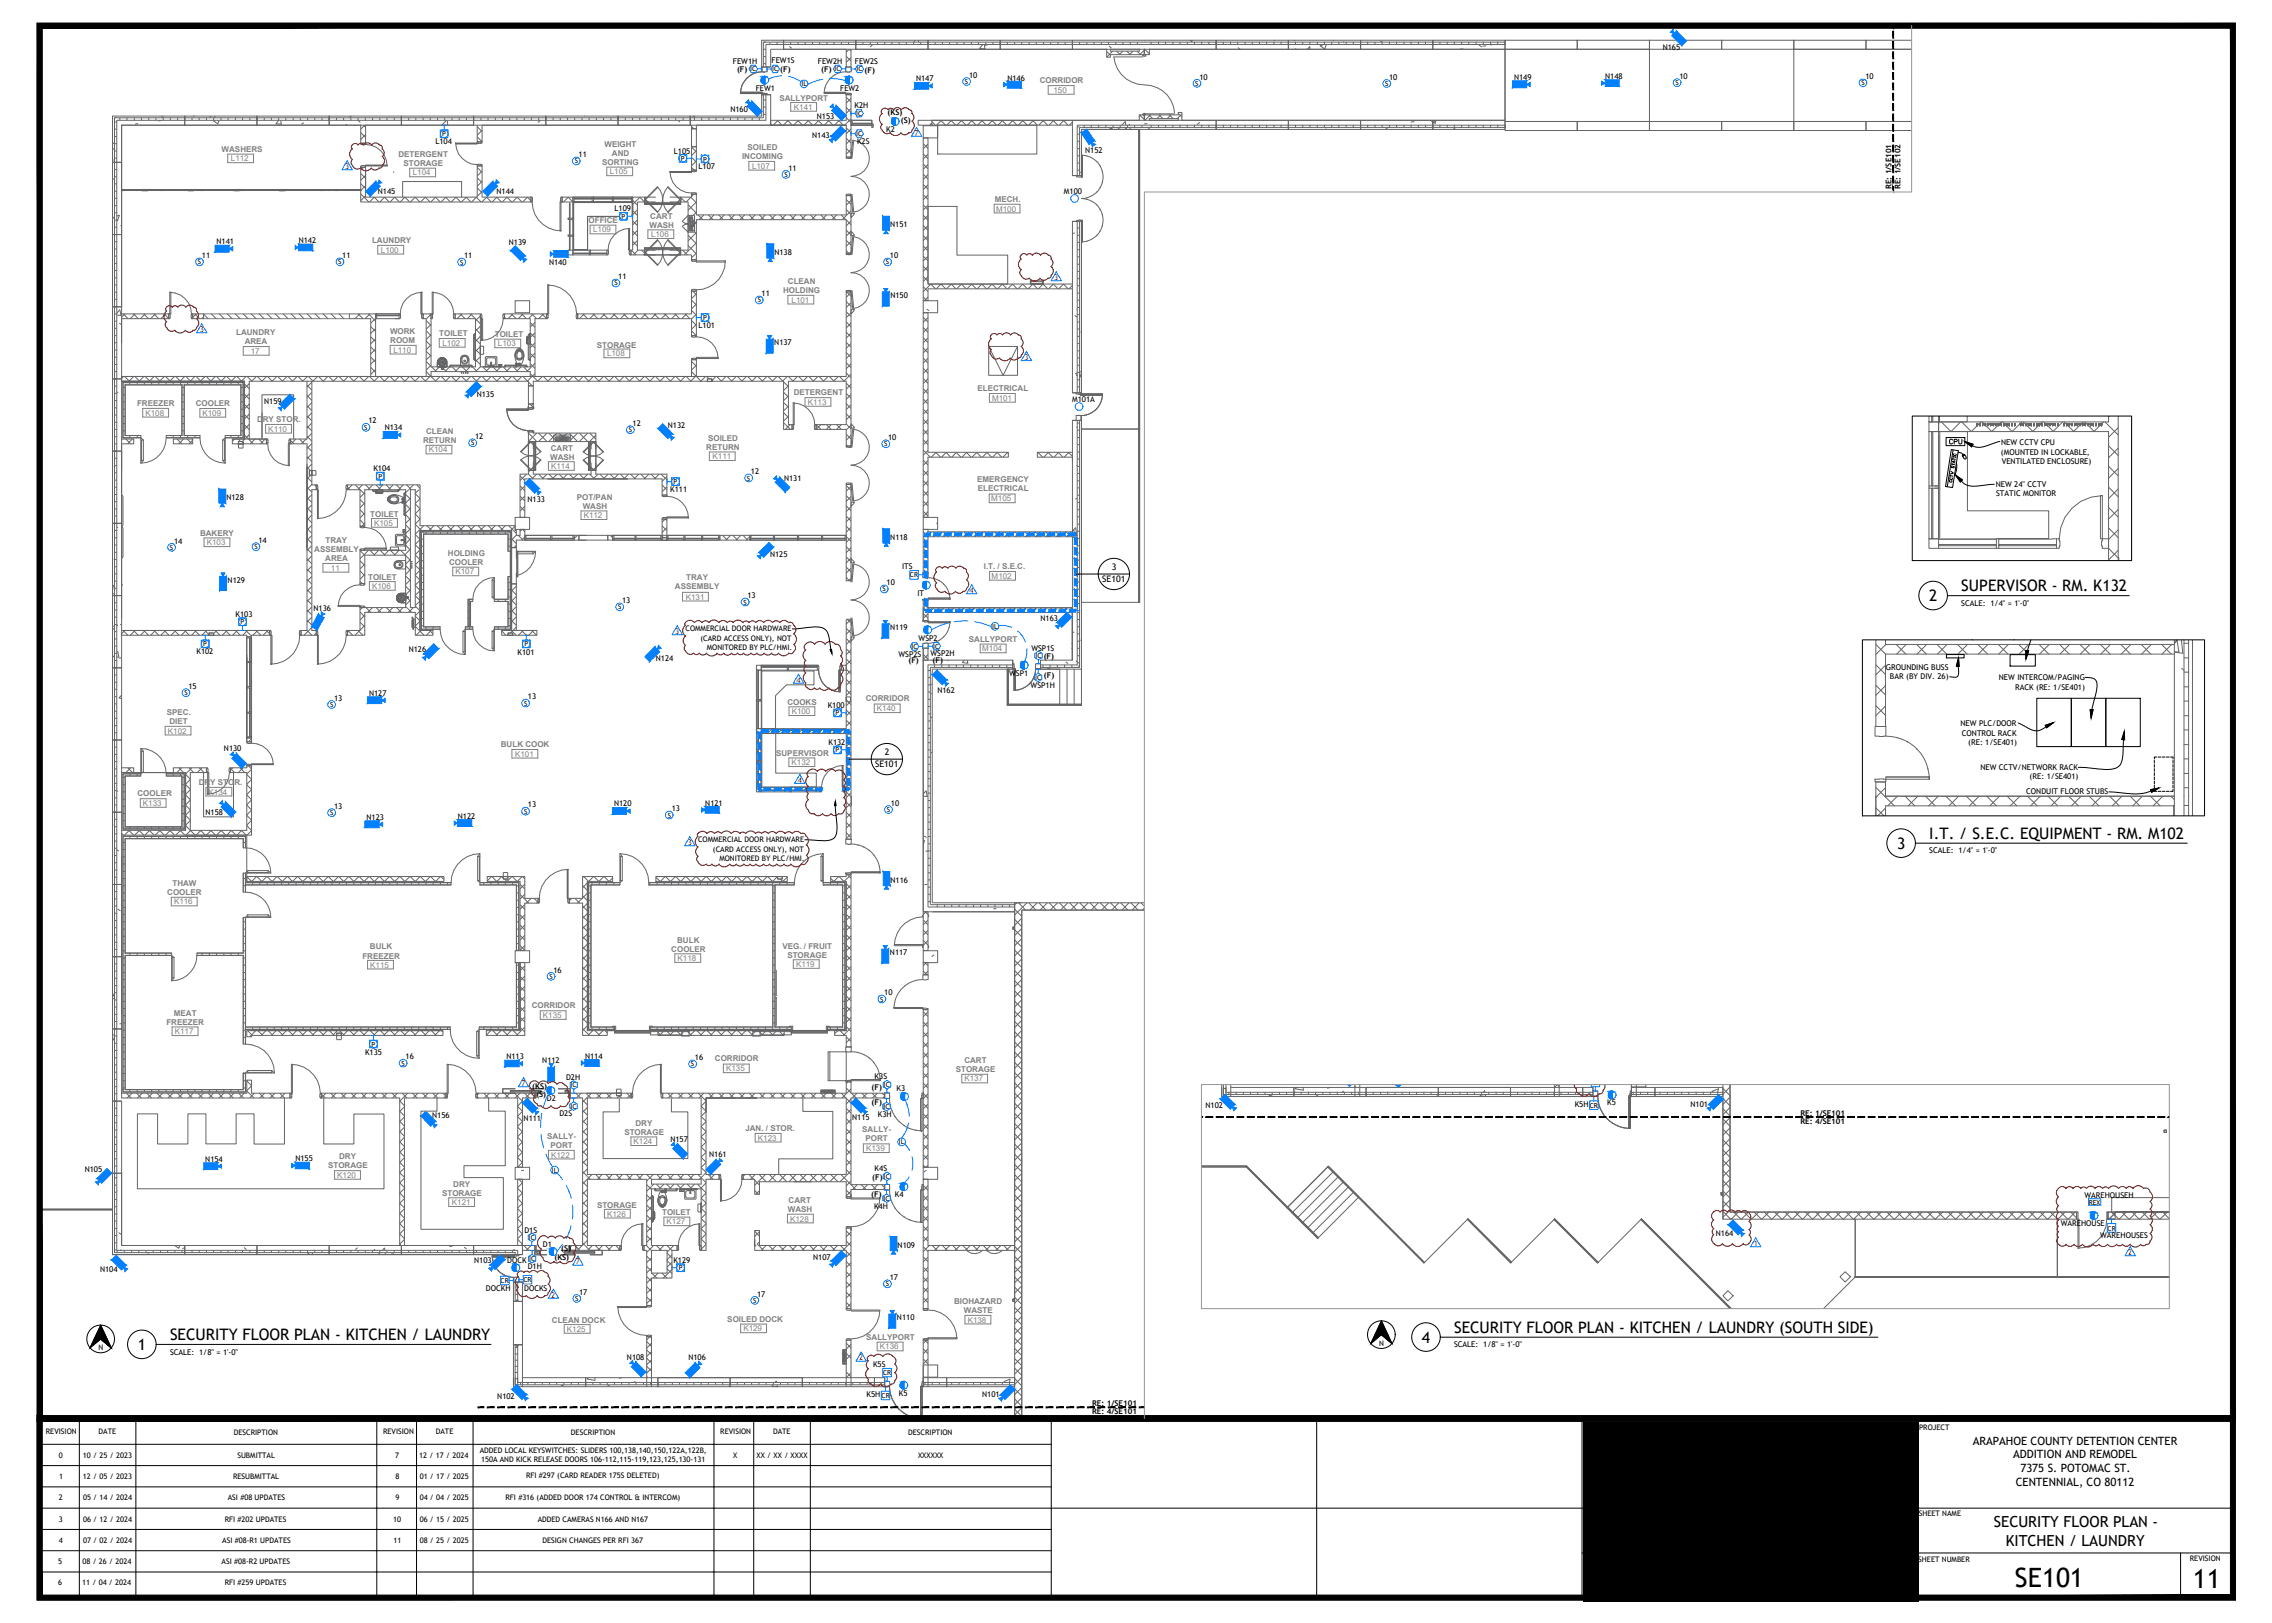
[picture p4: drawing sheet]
<svg xmlns="http://www.w3.org/2000/svg" width="1067mm" height="762mm" viewBox="0 0 1067 762" stroke-linecap="round" stroke-linejoin="round" font-family="sans-serif">
<defs><g id="words">
<g font-size="12.5">
<text x="946" y="745">SE101</text>
<text x="1030" y="746">11</text>
</g>
<g font-size="7.4">
<text x="921" y="278">SUPERVISOR - RM. K132</text>
<text x="906" y="282">2</text>
<text x="906" y="394">I.T. / S.E.C. EQUIPMENT - RM. M102</text>
<text x="891" y="399">3</text>
<text x="80" y="629">SECURITY FLOOR PLAN - KITCHEN / LAUNDRY</text>
<text x="683" y="626">SECURITY FLOOR PLAN - KITCHEN / LAUNDRY (SOUTH SIDE)</text>
<text x="65" y="634">1</text>
<text x="668" y="630">4</text>
</g>
<g font-size="7.1">
<text x="936" y="717">SECURITY FLOOR PLAN -</text>
<text x="942" y="726">KITCHEN / LAUNDRY</text>
</g>
<g font-size="5.4">
<text x="926" y="678">ARAPAHOE COUNTY DETENTION CENTER</text>
<text x="945" y="685">ADDITION AND REMODEL</text>
<text x="949" y="691">7375 S. POTOMAC ST.</text>
<text x="946" y="698">CENTENNIAL, CO 80112</text>
</g>
<g font-size="4.2">
<text x="522" y="268">3</text>
<text x="518" y="273">SE101</text>
<text x="415" y="355">2</text>
<text x="411" y="360">SE101</text>
</g>
<g font-size="3.8" fill="#808080">
<text x="488" y="39">CORRIDOR</text>
<text x="366" y="47">SALLYPORT</text>
<text x="495" y="44">150</text>
<text x="373" y="52">K141</text>
<text x="104" y="71">WASHERS</text>
<text x="284" y="69">WEIGHT</text>
<text x="351" y="71">SOILED</text>
<text x="108" y="76">L112</text>
<text x="187" y="74">DETERGENT</text>
<text x="189" y="78">STORAGE</text>
<text x="283" y="77">SORTING</text>
<text x="287" y="73">AND</text>
<text x="348" y="75">INCOMING</text>
<text x="194" y="82">L104</text>
<text x="286" y="82">L105</text>
<text x="353" y="79">L107</text>
<text x="467" y="95">MECH.</text>
<text x="468" y="99">M100</text>
<text x="276" y="105">OFFICE</text>
<text x="305" y="107">WASH</text>
<text x="305" y="103">CART</text>
<text x="279" y="109">L109</text>
<text x="306" y="111">L106</text>
<text x="175" y="114">LAUNDRY</text>
<text x="179" y="119">L100</text>
<text x="368" y="138">HOLDING</text>
<text x="370" y="133">CLEAN</text>
<text x="372" y="142">L101</text>
<text x="111" y="157">LAUNDRY</text>
<text x="115" y="162">AREA</text>
<text x="183" y="157">WORK</text>
<text x="183" y="161">ROOM</text>
<text x="206" y="158">TOILET</text>
<text x="232" y="158">TOILET</text>
<text x="118" y="166">17</text>
<text x="185" y="166">L110</text>
<text x="208" y="162">L102</text>
<text x="234" y="163">L103</text>
<text x="280" y="163">STORAGE</text>
<text x="285" y="167">L108</text>
<text x="373" y="185">DETERGENT</text>
<text x="459" y="183">ELECTRICAL</text>
<text x="64" y="191">FREEZER</text>
<text x="92" y="191">COOLER</text>
<text x="379" y="190">K113</text>
<text x="466" y="188">M101</text>
<text x="68" y="195">K108</text>
<text x="95" y="195">K109</text>
<text x="121" y="198">DRY STOR.</text>
<text x="126" y="203">K110</text>
<text x="200" y="204">CLEAN</text>
<text x="199" y="208">RETURN</text>
<text x="332" y="207">SOILED</text>
<text x="201" y="212">K104</text>
<text x="258" y="216">WASH</text>
<text x="259" y="212">CART</text>
<text x="332" y="211">RETURN</text>
<text x="335" y="216">K111</text>
<text x="259" y="220">K114</text>
<text x="459" y="226">EMERGENCY</text>
<text x="459" y="231">ELECTRICAL</text>
<text x="271" y="235">POT/PAN</text>
<text x="274" y="239">WASH</text>
<text x="465" y="235">M105</text>
<text x="174" y="242">TOILET</text>
<text x="274" y="243">K112</text>
<text x="94" y="252">BAKERY</text>
<text x="176" y="247">K105</text>
<text x="97" y="256">K103</text>
<text x="153" y="255">TRAY</text>
<text x="148" y="259">ASSEMBLY</text>
<text x="153" y="263">AREA</text>
<text x="210" y="261">HOLDING</text>
<text x="155" y="268">11</text>
<text x="211" y="265">COOLER</text>
<text x="214" y="270">K107</text>
<text x="462" y="267">I.T. / S.E.C.</text>
<text x="173" y="272">TOILET</text>
<text x="322" y="272">TRAY</text>
<text x="466" y="272">M102</text>
<text x="175" y="276">K106</text>
<text x="317" y="277">ASSEMBLY</text>
<text x="322" y="282">K131</text>
<text x="455" y="302">SALLYPORT</text>
<text x="461" y="306">M104</text>
<text x="407" y="329">CORRIDOR</text>
<text x="78" y="336">SPEC.</text>
<text x="370" y="331">COOKS</text>
<text x="372" y="335">K100</text>
<text x="412" y="334">K140</text>
<text x="80" y="340">DIET</text>
<text x="79" y="344">K102</text>
<text x="235" y="351">BULK COOK</text>
<text x="242" y="355">K101</text>
<text x="364" y="355">SUPERVISOR</text>
<text x="372" y="359">K132</text>
<text x="93" y="369">DRY STOR.</text>
<text x="65" y="374">COOLER</text>
<text x="98" y="373">K134</text>
<text x="67" y="378">K133</text>
<text x="81" y="416">THAW</text>
<text x="79" y="420">COOLER</text>
<text x="82" y="425">K116</text>
<text x="318" y="443">BULK</text>
<text x="174" y="446">BULK</text>
<text x="315" y="447">COOLER</text>
<text x="367" y="445">VEG. / FRUIT</text>
<text x="370" y="450">STORAGE</text>
<text x="170" y="450">FREEZER</text>
<text x="174" y="454">K115</text>
<text x="318" y="451">K118</text>
<text x="374" y="454">K119</text>
<text x="250" y="473">CORRIDOR</text>
<text x="82" y="477">MEAT</text>
<text x="255" y="478">K135</text>
<text x="78" y="481">FREEZER</text>
<text x="82" y="486">K117</text>
<text x="336" y="498">CORRIDOR</text>
<text x="341" y="503">K135</text>
<text x="449" y="503">STORAGE</text>
<text x="453" y="499">CART</text>
<text x="453" y="508">K137</text>
<text x="293" y="533">STORAGE</text>
<text x="298" y="529">DRY</text>
<text x="350" y="531">JAN. / STOR.</text>
<text x="405" y="532">SALLY-</text>
<text x="257" y="535">SALLY-</text>
<text x="258" y="539">PORT</text>
<text x="298" y="537">K124</text>
<text x="356" y="536">K123</text>
<text x="406" y="536">PORT</text>
<text x="159" y="544">DRY</text>
<text x="259" y="543">K122</text>
<text x="407" y="540">K139</text>
<text x="154" y="549">STORAGE</text>
<text x="158" y="553">K120</text>
<text x="213" y="557">DRY</text>
<text x="208" y="561">STORAGE</text>
<text x="212" y="566">K121</text>
<text x="280" y="567">STORAGE</text>
<text x="370" y="569">WASH</text>
<text x="370" y="565">CART</text>
<text x="285" y="571">K126</text>
<text x="311" y="571">TOILET</text>
<text x="313" y="575">K127</text>
<text x="371" y="574">K128</text>
<text x="448" y="612">BIOHAZARD</text>
<text x="453" y="617">WASTE</text>
<text x="259" y="621">CLEAN DOCK</text>
<text x="342" y="621">SOILED DOCK</text>
<text x="454" y="621">K138</text>
<text x="266" y="625">K125</text>
<text x="349" y="625">K129</text>
<text x="407" y="629">SALLYPORT</text>
<text x="413" y="634">K136</text>
</g>
<g font-size="3.7">
<text x="781" y="24">N165</text>
<text x="344" y="30">FEW1H</text>
<text x="362" y="30">FEW1S</text>
<text x="401" y="30">FEW2S</text>
<text x="346" y="34">(F)</text>
<text x="366" y="34">(F)</text>
<text x="384" y="30">FEW2H</text>
<text x="386" y="34">(F)</text>
<text x="406" y="34">(F)</text>
<text x="430" y="38">N147</text>
<text x="455" y="36">10</text>
<text x="473" y="38">N146</text>
<text x="563" y="37">10</text>
<text x="652" y="37">10</text>
<text x="711" y="37">N149</text>
<text x="754" y="37">N148</text>
<text x="789" y="37">10</text>
<text x="876" y="37">10</text>
<text x="355" y="43">FEW1</text>
<text x="395" y="43">FEW2</text>
<text x="343" y="53">N160</text>
<text x="401" y="51">K2H</text>
<text x="384" y="56">N153</text>
<text x="417" y="54">(KS)</text>
<text x="423" y="58">(S)</text>
<text x="381" y="65">N143</text>
<text x="416" y="62">K2</text>
<text x="204" y="68">L104</text>
<text x="402" y="67">K2S</text>
<text x="510" y="72">N152</text>
<text x="272" y="74">11</text>
<text x="316" y="72">L105</text>
<text x="328" y="80">L107</text>
<text x="370" y="80">11</text>
<text x="888" y="89" transform="rotate(-90 888 89)">RE: 1/SE101</text>
<text x="892" y="89" transform="rotate(-90 892 89)">RE: 1/SE102</text>
<text x="177" y="91">N145</text>
<text x="233" y="91">N144</text>
<text x="500" y="91">M100</text>
<text x="289" y="99">L109</text>
<text x="418" y="107">N151</text>
<text x="102" y="115">N141</text>
<text x="140" y="114">N142</text>
<text x="239" y="115">N139</text>
<text x="364" y="120">N138</text>
<text x="95" y="121">11</text>
<text x="161" y="121">11</text>
<text x="218" y="121">11</text>
<text x="258" y="124">N140</text>
<text x="418" y="121">10</text>
<text x="290" y="131">11</text>
<text x="358" y="139">11</text>
<text x="418" y="140">N150</text>
<text x="328" y="154">L101</text>
<text x="364" y="162">N137</text>
<text x="124" y="189">N159</text>
<text x="224" y="187">N135</text>
<text x="503" y="189">M101A</text>
<text x="173" y="199">12</text>
<text x="181" y="202">N134</text>
<text x="297" y="200">12</text>
<text x="314" y="201">N132</text>
<text x="223" y="206">12</text>
<text x="417" y="207">10</text>
<text x="940" y="209">NEW CCTV CPU</text>
<text x="940" y="213">(MOUNTED IN LOCKABLE,</text>
<text x="175" y="221">K104</text>
<text x="940" y="218">VENTILATED ENCLOSURE)</text>
<text x="353" y="223">12</text>
<text x="368" y="226">N131</text>
<text x="315" y="231">K111</text>
<text x="937" y="229">NEW 24&quot; CCTV</text>
<text x="937" y="233">STATIC MONITOR</text>
<text x="106" y="235">N128</text>
<text x="248" y="236">N133</text>
<text x="82" y="255">14</text>
<text x="121" y="255">14</text>
<text x="418" y="254">N118</text>
<text x="362" y="261">N125</text>
<text x="424" y="267">ITS</text>
<text x="107" y="274">N129</text>
<text x="416" y="275">10</text>
<text x="351" y="281">13</text>
<text x="431" y="280">IT</text>
<text x="147" y="287">N136</text>
<text x="292" y="283">13</text>
<text x="921" y="284">SCALE: 1/4&quot; = 1'-0&quot;</text>
<text x="111" y="290">K103</text>
<text x="489" y="292">N163</text>
<text x="418" y="296">N119</text>
<text x="192" y="306">N126</text>
<text x="431" y="301">WSP2</text>
<text x="484" y="306">WSP1S</text>
<text x="925" y="300">(BY OTHERS)</text>
<text x="92" y="307">K102</text>
<text x="243" y="307">K101</text>
<text x="308" y="311">N124</text>
<text x="422" y="308">WSP2S</text>
<text x="427" y="312">(F)</text>
<text x="437" y="308">WSP2H</text>
<text x="438" y="311">(F)</text>
<text x="490" y="309">(F)</text>
<text x="474" y="317">WSP1</text>
<text x="886" y="314">GROUNDING BUSS</text>
<text x="88" y="323">15</text>
<text x="484" y="323">WSP1H</text>
<text x="490" y="318">(F)</text>
<text x="887" y="319">BAR (BY DIV. 26)</text>
<text x="939" y="319">NEW INTERCOM/PAGING</text>
<text x="946" y="324">RACK (RE: 1/SE401)</text>
<text x="157" y="329">13</text>
<text x="173" y="327">N127</text>
<text x="248" y="328">13</text>
<text x="440" y="325">N162</text>
<text x="389" y="332">K100</text>
<text x="921" y="341">NEW PLC/DOOR</text>
<text x="921" y="345">CONTROL RACK</text>
<text x="105" y="353">N130</text>
<text x="389" y="350">K132</text>
<text x="924" y="350">(RE: 1/SE401)</text>
<text x="930" y="361">NEW CCTV/NETWORK RACK</text>
<text x="953" y="366">(RE: 1/SE401)</text>
<text x="951" y="373">CONDUIT FLOOR STUBS</text>
<text x="96" y="383">N158</text>
<text x="157" y="380">13</text>
<text x="248" y="379">13</text>
<text x="288" y="379">N120</text>
<text x="315" y="381">13</text>
<text x="331" y="378">N121</text>
<text x="418" y="378">10</text>
<text x="172" y="385">N123</text>
<text x="215" y="385">N122</text>
<text x="906" y="401">SCALE: 1/4&quot; = 1'-0&quot;</text>
<text x="418" y="414">N116</text>
<text x="418" y="449">N117</text>
<text x="260" y="457">16</text>
<text x="415" y="467">10</text>
<text x="171" y="495">K135</text>
<text x="190" y="497">16</text>
<text x="238" y="497">N113</text>
<text x="275" y="497">N114</text>
<text x="326" y="498">16</text>
<text x="255" y="499">N112</text>
<text x="266" y="507">D2H</text>
<text x="411" y="507">K3S</text>
<text x="250" y="511">(KS)</text>
<text x="252" y="515">(S)</text>
<text x="409" y="512">(F)</text>
<text x="421" y="512">K3</text>
<text x="257" y="517">D2</text>
<text x="409" y="519">(F)</text>
<text x="566" y="520">N102</text>
<text x="739" y="520">K5H</text>
<text x="755" y="519">K5</text>
<text x="794" y="520">N101</text>
<text x="203" y="525">N156</text>
<text x="246" y="526">N111</text>
<text x="263" y="524">D2S</text>
<text x="400" y="526">N115</text>
<text x="412" y="524">K3H</text>
<text x="845" y="528">RE: 4/SE101</text>
<text x="845" y="524">RE: 1/SE101</text>
<text x="315" y="536">N157</text>
<text x="96" y="545">N154</text>
<text x="139" y="545">N155</text>
<text x="333" y="543">N161</text>
<text x="40" y="550">N105</text>
<text x="411" y="550">K4S</text>
<text x="410" y="554">(F)</text>
<text x="409" y="562">(F)</text>
<text x="420" y="562">K4</text>
<text x="979" y="562">WAREHOUSEH</text>
<text x="410" y="567">K4H</text>
<text x="968" y="576">WAREHOUSE</text>
<text x="246" y="579">D1S</text>
<text x="806" y="580">N164</text>
<text x="986" y="581">WAREHOUSES</text>
<text x="255" y="586">D1</text>
<text x="264" y="587">(S)</text>
<text x="421" y="586">N109</text>
<text x="223" y="593">N103</text>
<text x="238" y="593">DOCK</text>
<text x="260" y="592">(KS)</text>
<text x="316" y="593">K129</text>
<text x="382" y="591">N107</text>
<text x="47" y="597">N104</text>
<text x="248" y="596">D1H</text>
<text x="418" y="601">17</text>
<text x="228" y="606">DOCKH</text>
<text x="246" y="606">DOCKS</text>
<text x="272" y="608">17</text>
<text x="356" y="609">17</text>
<text x="421" y="620">N110</text>
<text x="80" y="636">SCALE: 1/8&quot; = 1'-0&quot;</text>
<text x="683" y="633">SCALE: 1/8&quot; = 1'-0&quot;</text>
<text x="294" y="638">N108</text>
<text x="323" y="639">N106</text>
<text x="410" y="642">K5S</text>
<text x="234" y="657">N102</text>
<text x="407" y="656">K5H</text>
<text x="422" y="655">K5</text>
<text x="461" y="656">N101</text>
<text x="513" y="664">RE: 4/SE101</text>
<text x="513" y="660">RE: 1/SE101</text>
</g>
<g font-size="3.7" fill="#f00">
<text x="429" y="64">7</text>
<text x="162" y="79">3</text>
<text x="495" y="132">3</text>
<text x="94" y="156">3</text>
<text x="481" y="169">3</text>
<text x="455" y="278">4</text>
<text x="317" y="298">3</text>
<text x="374" y="320">4</text>
<text x="375" y="368">4</text>
<text x="323" y="397">3</text>
<text x="245" y="510">7</text>
<text x="823" y="585">1</text>
<text x="270" y="594">7</text>
<text x="999" y="589">2</text>
<text x="259" y="609">2</text>
<text x="403" y="639">2</text>
</g>
<g font-size="3.6">
<text x="322" y="296">COMMERCIAL DOOR HARDWARE</text>
<text x="329" y="301">(CARD ACCESS ONLY), NOT</text>
<text x="332" y="305">MONITORED BY PLC/HMI.</text>
<text x="328" y="395">COMMERCIAL DOOR HARDWARE</text>
<text x="335" y="400">(CARD ACCESS ONLY), NOT</text>
<text x="338" y="404">MONITORED BY PLC/HMI.</text>
<text x="46" y="634">N</text>
<text x="648" y="632">N</text>
<text x="901" y="671">PROJECT</text>
<text x="22" y="673">REVISION</text>
<text x="46" y="673">DATE</text>
<text x="110" y="674">DESCRIPTION</text>
<text x="180" y="673">REVISION</text>
<text x="205" y="673">DATE</text>
<text x="268" y="674">DESCRIPTION</text>
<text x="338" y="673">REVISION</text>
<text x="363" y="673">DATE</text>
<text x="426" y="674">DESCRIPTION</text>
<text x="225" y="682">ADDED LOCAL KEYSWITCHES: SLIDERS 100,138,140,150,122A,122B,</text>
<text x="28" y="684">0</text>
<text x="39" y="684">10 / 25 / 2023</text>
<text x="111" y="684">SUBMITTAL</text>
<text x="186" y="684">7</text>
<text x="197" y="684">12 / 17 / 2024</text>
<text x="226" y="686">150A AND KICK RELEASE DOORS 106-112,115-119,123,125,130-131</text>
<text x="344" y="684">X</text>
<text x="355" y="684">XX / XX / XXXX</text>
<text x="431" y="684">XXXXXX</text>
<text x="28" y="694">1</text>
<text x="39" y="694">12 / 05 / 2023</text>
<text x="109" y="694">RESUBMITTAL</text>
<text x="186" y="694">8</text>
<text x="197" y="694">01 / 17 / 2025</text>
<text x="247" y="694">RFI #297 (CARD READER 175S DELETED)</text>
<text x="28" y="704">2</text>
<text x="39" y="704">05 / 14 / 2024</text>
<text x="107" y="704">ASI #08 UPDATES</text>
<text x="186" y="704">9</text>
<text x="197" y="704">04 / 04 / 2025</text>
<text x="237" y="704">RFI #316 (ADDED DOOR 174 CONTROL &amp; INTERCOM)</text>
<text x="901" y="712">SHEET NAME</text>
<text x="28" y="714">3</text>
<text x="39" y="714">06 / 12 / 2024</text>
<text x="106" y="714">RFI #202 UPDATES</text>
<text x="185" y="714">10</text>
<text x="197" y="714">06 / 15 / 2025</text>
<text x="252" y="714">ADDED CAMERAS N166 AND N167</text>
<text x="28" y="724">4</text>
<text x="39" y="724">07 / 02 / 2024</text>
<text x="104" y="724">ASI #08-R1 UPDATES</text>
<text x="185" y="724">11</text>
<text x="197" y="724">08 / 25 / 2025</text>
<text x="255" y="724">DESIGN CHANGES PER RFI 367</text>
<text x="27" y="734">5</text>
<text x="39" y="734">08 / 26 / 2024</text>
<text x="104" y="734">ASI #08-R2 UPDATES</text>
<text x="901" y="733">SHEET NUMBER</text>
<text x="1028" y="733">REVISION</text>
<text x="27" y="744">6</text>
<text x="39" y="744">11 / 04 / 2024</text>
<text x="106" y="744">RFI #259 UPDATES</text>
</g>
<g font-size="3.2">
<text x="352" y="33">IC</text>
<text x="363" y="33">IC</text>
<text x="392" y="33">IC</text>
<text x="402" y="33">IC</text>
<text x="376" y="41">IL</text>
<text x="453" y="39">S</text>
<text x="561" y="40">S</text>
<text x="650" y="40">S</text>
<text x="787" y="40">S</text>
<text x="874" y="40">S</text>
<text x="402" y="54">IC</text>
<text x="208" y="64">P</text>
<text x="402" y="64">IC</text>
<text x="270" y="77">S</text>
<text x="320" y="76">P</text>
<text x="330" y="76">P</text>
<text x="368" y="83">S</text>
<text x="292" y="103">P</text>
<text x="93" y="124">S</text>
<text x="159" y="124">S</text>
<text x="216" y="124">S</text>
<text x="416" y="124">S</text>
<text x="288" y="134">S</text>
<text x="356" y="142">S</text>
<text x="330" y="150">P</text>
<text x="171" y="202">S</text>
<text x="295" y="203">S</text>
<text x="221" y="209">S</text>
<text x="415" y="210">S</text>
<text x="178" y="225">P</text>
<text x="316" y="227">P</text>
<text x="351" y="226">S</text>
<text x="119" y="258">S</text>
<text x="80" y="258">S</text>
<text x="427" y="271">CR</text>
<text x="414" y="278">S</text>
<text x="290" y="286">S</text>
<text x="349" y="284">S</text>
<text x="113" y="293">P</text>
<text x="466" y="295">IL</text>
<text x="95" y="303">P</text>
<text x="246" y="303">P</text>
<text x="428" y="305">IC</text>
<text x="438" y="305">IC</text>
<text x="486" y="309">IC</text>
<text x="486" y="319">IC</text>
<text x="87" y="326">S</text>
<text x="155" y="332">S</text>
<text x="246" y="331">S</text>
<text x="392" y="336">P</text>
<text x="392" y="353">P</text>
<text x="155" y="383">S</text>
<text x="246" y="382">S</text>
<text x="314" y="384">S</text>
<text x="416" y="381">S</text>
<text x="258" y="460">S</text>
<text x="413" y="470">S</text>
<text x="174" y="491">P</text>
<text x="189" y="500">S</text>
<text x="324" y="501">S</text>
<text x="747" y="509">CR</text>
<text x="268" y="511">IC</text>
<text x="415" y="510">IC</text>
<text x="268" y="521">IC</text>
<text x="415" y="521">IC</text>
<text x="747" y="520">CR</text>
<text x="422" y="537">IL</text>
<text x="259" y="551">IL</text>
<text x="415" y="553">IC</text>
<text x="415" y="564">IC</text>
<text x="981" y="566">REX</text>
<text x="990" y="578">CR</text>
<text x="248" y="582">IC</text>
<text x="248" y="592">IC</text>
<text x="319" y="596">P</text>
<text x="235" y="602">CR</text>
<text x="246" y="602">CR</text>
<text x="416" y="604">S</text>
<text x="270" y="611">S</text>
<text x="354" y="612">S</text>
<text x="415" y="646">CR</text>
<text x="414" y="656">CR</text>
</g>
</g></defs>
<!-- layer: Z_entity -->
<g fill="none" stroke="#636466" stroke-width=".47">
<path d="M358 19h10v4h-6v8h-4zM358 20h349v1h-347v10M358 20h2M358 20v11M362 20v1M365 20v1M368 20v1M368 19h34v4h-34zM371 20v1M375 20v1M378 20v1M382 20v1"/>
<path d="M385 20v1M388 20v1M392 20v1M395 20v1M398 20v1M402 19h34v4h-34zM402 20v1M405 20v1M409 20v1M412 20v1M415 20v1M419 20v1"/>
<path d="M422 20v1M426 20v1M430 19l-1 2M431 19v1M432 20v1M436 19h34v4h-34zM436 20v1M439 20v1M443 20v1M446 20v1M449 20v1M453 20v1"/>
<path d="M456 20v1M459 20v1M463 20v1M466 20v1M470 19h34v4h-34zM470 20v1M473 20v1M476 20v1M480 20v1M483 20v1M487 20v1M490 20v1"/>
<path d="M493 20v1M497 20v1M500 20v1M504 20v1M507 20v1M510 20v1M514 20v1M517 20v1M520 20v1M524 20v1M527 20v1M531 20v1"/>
<path d="M534 20v1M537 19h-33v4M537 19h34v4h-31M540 20v1M544 20v1M547 20v1M551 20v1M554 20v1M557 20v1M559 19l1 1v-1M561 20v1M564 20v1"/>
<path d="M568 20v1M571 19h34v4h-34zM571 20v1M574 20v1M578 20v1M581 20v1M585 20v1M588 20v1M591 20v1M595 20v1M598 20v1M599 19h-1"/>
<path d="M602 20v1M605 19h34v4h-34zM605 20v1M608 19h.1M608 20v1M612 20v1M615 20v1M619 20v1M622 20v1M625 20v1M626 19h.1M629 20v1"/>
<path d="M631 20h.1M632 20v1M635 20v1M639 19h34v4h-34zM639 20v1M642 20v1M646 20v1M648 19l1 1M649 20v1M652 20v1M656 20v1M659 20v1"/>
<path d="M663 20v1M666 20v1M669 20v1M673 19h34v4h-34zM673 20v1M676 20v1M680 20v1M683 20v1M686 20v1M690 20v1M693 20v1M696 20v1"/>
<path d="M700 20v1M703 20v1M707 19h34v4h-34zM741 19h33v4h-33zM774 19h34v4h-34zM808 19h34v4h-34zM842 19h34v4h-34zM898 19h-22v4h22h-56v34M351 37h.1M353 35h.1M355 34h.1M358 34a10 10 0 0 0-10 9"/>
<path d="M358 31v3M358 23h2M358 27h2M358 30h2M358 34h.1M359 34h.1M360 31v3h-2M362 31h-4v3M371 22l1 1M390 37h.1M392 35h.1M395 34h-1"/>
<path d="M397 34a10 10 0 0 0-10 9M397 31h3v3h-3zM397 31h1M397 26l3 3M397 23v8h3v-8M398 34h.1M399 34h.1M399 23l-2 1M399 23l1 1M400 27l-3 2M402 23h138M410 21l-1 1"/>
<path d="M462 21l-2 2h2v-2M464 21h-2M493 23h.1M520 23v4h1v-1h16M520 24l1 2M520 21h.1M521 22h1M522 24l-2 3M524 24l2 2M527 24l-1 2M529 24l2 2M532 24l-2 2"/>
<path d="M534 24l2 2M535 23v1h-14v-1M537 27h-14a14 14 0 0 0 14 13M537 24l-2 2M537 23v3M537 26h.1M537 40a14 14 0 0 1 15 13M537 26h1h-1M538 23l2 2M540 23v3h-3v-3M540 23h167v33h-152M581 22l1 1"/>
<path d="M608 23h.1M614 23l1-1v1M622 21l-2 1 2 1 1-2M672 21h1M687 23h-2M695 21l1 1M698 22h-2M700 21h.1M53 54h34v5h-30v17h-4zM54 56h-1M54 57h1M55 55h-1"/>
<path d="M56 55v1M60 55v1M63 55v1M65 58h-1M66 55v1M70 55v1M73 55v1M76 57h-2M76 54l1 1M77 55v1M80 55v1M83 55v1"/>
<path d="M87 54h34v5h-34zM87 55v1M90 55v1M91 54v1M94 55v1M97 55v1M99 54l-1 1M100 55v1M101 56l-1 1 2 1 1-2M101 54v1M104 55v1M107 55v1"/>
<path d="M111 55v1M114 55v1M117 55v1M121 54h34v5h-34zM121 55v1M124 55v1M127 55v1M131 55v1l-2 2h3v-2M134 55v1M138 55v1M141 55v1M143 58h-1"/>
<path d="M144 55v1M148 55v1M151 55v1M155 55v1M158 55v1M161 55v1M162 59l1-1v1M165 55v1M165 54l-1 1M168 55v1l1 2M171 59l1 1M171 59l-2 2"/>
<path d="M172 55v1M175 55v1M178 55v1M182 55v1M185 55v1M188 54h34v5h-34zM188 55v1M192 55v1M195 55v1M199 55v1M202 55v1M205 55v1"/>
<path d="M209 55v1M210 56l-3 3M210 56v3M212 55v1M216 55v1M219 55v1M222 55v1M222 59v-5h34v5h-30v8h-2v-8M224 59l2 3M226 55v1M229 55v1M233 55v1"/>
<path d="M236 55v1M239 55v1M243 55v1M246 55v1M250 55v1M253 55v1M254 57l-1 1M256 54h34v5h-34zM256 55v1M260 55v1M263 55v1M266 55v1"/>
<path d="M270 55v1M273 55v1M275 54l-1 1M277 55v1M280 55v1M283 55v1M287 55v1M290 54h34v5h-34zM290 55v1M294 55v1M297 55v1M300 55v1"/>
<path d="M304 55v1M307 55v1M311 55v1M314 55v1M317 55v1M318 56l1 1M321 55v1M324 55v1M325 59l1 1M325 59v1h2v-1M326 54h.1M326 55v1"/>
<path d="M326 55h-1M329 55v1M333 55v1M336 55v1M340 55v1M343 55v1M346 55v1M348 41h.1M350 55v1M353 55v1M357 55v1M358 44h4"/>
<path d="M358 44v-1h-10v1h11h1M358 44v11h-304v533h33M358 47h2M358 50h2M358 54h2M360 44v12h-305v531h32M362 59v-15h-4v10h-34v5M362 58v1M362 56h35v-12h3v30h-3v-15h-242v-5h33v5h-16v8h-3v-8h-112v85M365 56l2 3M365 56l-2 3M370 56l2 3"/>
<path d="M370 56l-2 3M375 56l2 3M375 56l-2 3M379 56l3 3M380 56l-3 3M384 56l2 3M384 56l-2 3M387 43h10M387 43v1v-1h10v1h-10M387 41h.1M389 56l2 3M389 56l-2 3"/>
<path d="M394 56l2 3M394 56l-2 3M397 44h3h-3zM397 55l3 3M397 50l3 3M397 46l3 2M400 56v3zM400 59h9M400 56h9l1 4h-1v-4h-9M400 46l-3 2M400 51l-3 2M400 56l-3 3"/>
<path d="M400 58h9zM433 59h7v6h-7zM438 57l1 2M438 59v-1h-1v1M440 59h47v13h-47zM442 56l2 3M442 56l-2 3M446 56l3 3M447 56l-3 3M451 56l3 3M452 56l-3 3M456 56l2 3"/>
<path d="M456 56l-2 3M461 56l2 3M461 56l-2 3M466 56l2 3M466 56l-2 3M470 56l3 3M471 56l-2 3M475 56l3 3M476 56l-3 3M480 56l2 3M480 56l-2 3M485 56l2 3"/>
<path d="M485 56l-2 3M490 56l2 3M490 56l-2 3M494 56l3 3M495 56l-2 3M499 56l2 3M500 56l-3 3M504 59v23h4M504 56h-66v3h66M504 56v3M504 56h51M504 57l-2 2"/>
<path d="M506 60h1M509 59v1M512 59v1M516 59v1M519 59v1M523 59v1M526 60l-1 1h1M526 59v1M527 59l1-2 1 2M529 60v1M529 60l-1 1M529 59v1"/>
<path d="M530 59h.1M531 60v1M533 59v1M535 54l2 2M536 54l-1 1M536 59v1M537 56v-2h-2v2h-104v3h6M537 53v1M537 53h1l-1 1M538 53h14M539 58h-2M539 60h1"/>
<path d="M539 54l2 2M540 56h13M540 54l-2 2M540 59v1M544 59v1M544 54l2 2M545 54l-2 2M547 59v1M549 54l2 2M550 54l-2 2M551 59v1M553 53l2 2"/>
<path d="M554 59v1M555 56h16v5h-34M555 54l-2 2M555 56v-3h-2v1h-16v2M557 59v1M561 59v1M563 58h-1M564 59v1M568 59v1M571 56h34v5h-34zM571 59v1M574 59v1"/>
<path d="M578 59v1M581 59v1M585 59v1M588 59v1M591 59v1M595 59v1M598 59v1M602 59v1M605 56h34v5h-34zM605 59v1M608 59v1M612 59v1"/>
<path d="M615 59v1M619 59v1M622 59v1M622 60h1M625 59v1M629 59v1M632 59v1M635 59v1M639 56h34v5h-34zM639 59v1M642 59v1M646 59v1"/>
<path d="M649 59v1M652 60l-1 1M652 59v1M656 59v1M659 59v1M663 59v1M664 57h-1M666 59v1M669 59v1M672 56l2 2v-2M673 56h34v5h-34zM673 59v1"/>
<path d="M674 57l-1 1M676 59v1M680 59v1M683 59v1M686 59v1M690 59v1M693 59v1M696 59v1M700 59v1M703 59v1M707 57h67M707 57h34v4h-34z"/>
<path d="M707 56v-33h67v34M741 57h33v4h-33zM774 57h34v4h-34zM808 57h34v4h-34zM842 57h34v4h-34zM842 57h56h-22v4h22M53 76h4v34h-4zM53 67l1 1M53 75h.1M54 70h-1M54 61h1M54 64h1"/>
<path d="M54 67h1M54 71h1M54 74h1M54 76h1M54 80h1M169 79h3v14h52v-15h2v15h23v2h-80zM169 67h3v1h-2zM169 78h2l1 1h-3zM169 62l3 3M169 67h.1M171 79l-2 1M171 79h1"/>
<path d="M172 77h10v1h-10zM172 68a10 10 0 0 1 10 10M172 63l-3 2M214 67h10v1h-10zM214 67a10 10 0 0 0 10 10M224 79l2 2M224 64l2 3M224 77h2v1h-2zM224 67h2h-1zM226 66v1M226 61l-2 2M325 79l1 1"/>
<path d="M325 60h2v9h-2zM325 74l2 2M325 69l2 2M325 69h2v11h-2zM325 80h2v1h-2zM327 71l-2 2M327 76l-2 2M397 74h3h-3zM397 70l3 2M397 65l3 2M397 60l3 2M400 61l-3 2"/>
<path d="M400 65l-3 3M400 70l-3 2M400 74l1-8a9 9 0 0 1 7 9 9 9 0 0 1-8 8 8 8 0 0 1 8 8 8 8 0 0 1-7 9l-1-9M400 66v8M433 77l3 2M433 72l3 2M433 67l3 3M434 65h-1M435 65h1M436 68l-3 2M436 72l-3 3M436 77l-3 2"/>
<path d="M506 80h1M506 77h1M506 73h1M506 70h1M506 66h1M506 63h1M508 73v10zM508 73h.1M510 73h.1M515 76h.1M516 78h1M522 60h-1"/>
<path d="M535 61h.1M535 61v222M537 61h-29v21M562 61h.1M683 60v1M53 91h.1M53 98h.1M53 84h.1M54 83h1M54 86h1M54 90h1M54 93h1"/>
<path d="M54 97h1M54 100h1M57 89v1zM58 89h100M58 89h18M58 89l1 1M59 89l-1 1M61 89v1M64 89v1M66 89l1 1M67 89l-1 1M69 89l1 1"/>
<path d="M69 89v1h-2v-1M70 89l-1 1M72 89l1 1M73 89l-1 1M75 89l1 1M76 89l-1 1M76 89h.1M76 89h19v1M76 89h19M78 89v1M81 89v1M83 89l1 1"/>
<path d="M84 89l-1 1M86 89l1 1M87 89l-1 1M89 89l1 1M90 89l-1 1M91 89v1h-3v-1M92 89v1M95 89h.1M95 89h37M95 89h18M95 89v1M97 89l1 1"/>
<path d="M98 89l-1 1M100 89l1 1M101 89l-1 1M103 89l1 1M104 89l-1 1M106 89l1 1M107 89l-1 1M109 89v1M112 89v1M113 89v1h-3v-1M113 89h1zM114 89h37"/>
<path d="M115 89v1M117 89l1 1M118 89l-1 1M120 89l1 1M121 89l-1 1M123 89l1 1M124 89l-1 1M126 89v1M129 89v1M131 89h3v1h-3zM131 89l1 1M132 89h.1"/>
<path d="M132 89l-1 1M132 89h19M134 89h2M134 89l1 1M135 89l-1 1M137 89l1 1M138 89l-1 1M140 89l1 1M141 89l-1 1M143 89v1M146 89v1M148 89l1 1"/>
<path d="M149 89l-1 1M150 89h1zM151 89h18M151 89l1 1M152 89l-1 1M154 89l1 1M155 89l-1 1M157 89l1 1M158 89l-1 1M169 89h1zM169 91l4 4M169 86l3 2"/>
<path d="M169 81l3 3M169 89h-111h111M172 92l-3 2M172 80v10M172 87l-3 2M172 82l-3 3M174 95l2-2 2 2M178 95l3-2 2 2M185 81h.1M185 93l3 2M185 93l-2 2M189 93v-8h28v8"/>
<path d="M190 93l2 2M190 93l-2 2M193 95l2-2 2 2M200 93l2 2M200 93l-3 2M204 93l3 2M205 93l-3 2M209 93l2 2M209 93l-2 2M214 93l2 2M214 93l-2 2M219 93l2 2"/>
<path d="M219 93l-2 2M224 93l2 2M224 93l-3 2M224 88l2 2M224 83l2 3M226 95h.1M226 80l-2 3M226 85l-2 2M226 90l-2 2M228 93l3 2M229 93l-3 2M231 95l2-2 2 2"/>
<path d="M236 95l2-2 2 2M243 93l2 2M243 93l-2 2M249 94l-1-1-3 2M249 93h1v2h-1zM250 95a14 14 0 0 0 13 13M264 93h5v2h-5zM264 95h-1v13M264 95v-2h-1v15M264 95h.1M265 95l2-2 2 2M267 95l1 7z"/>
<path d="M270 93h8zM278 93h1v2h-1zM278 93h-8v2M279 93h8M279 93h8zM287 93h1v2h-1zM288 93h9zM288 93h9M297 93v2zM297 93h-28v2h2M297 95h-28v22h7M297 95h-28v22h7v-15h15h-15v15"/>
<path d="M297 95v22h-1v3h7v-3M297 94l2 2M297 95h-28v24M297 95v-2h6v2h-4v22h4M297 99l2 2M299 99l-2 2M303 93l6 7M303 95v1h16v-1M303 95h.1M304 95h.1M305 95h.1M306 95h.1"/>
<path d="M307 95h.1M308 93h-5v2h5M308 95h.1M309 95h.1M309 88a9 9 0 0 1 0 12l-6-6zM309 88l-6 6M310 95h.1M311 95h.1M312 95h.1M313 95h.1M314 95h.1M314 88l5 6"/>
<path d="M314 88l6 6-6 6a8 8 0 0 1 0-12zM315 81h10h-10zM315 93h5v2h-5M315 81a10 10 0 0 0 10 10M315 95h.1M316 95h.1M317 95h.1M317 95h1M318 95h.1M319 95h.1M319 93l-5 7M320 95v1h-17v-1l-3-2-3 3"/>
<path d="M320 93l2 2M320 95h3v22h-3v3h5v2h2v-19h70M322 95l2-2 3 2M323 96l4 4M325 91l1-1 1 1h-2zM326 91l-1 1M327 95l-4 4M327 100l-4 4M397 98l3 3M397 94l3 2M397 92h3v27h-3v-16M397 92v9h-70v-10h-2v2h-5v2"/>
<path d="M397 91h3v1h-3zM400 91v9M400 94l-3 2M400 99l-5 4M433 96l3 2M433 91l3 3M433 87l3 2M433 82l3 2M436 87l-3 2M436 96l-3 3M436 82l-3 2M436 92l-3 2"/>
<path d="M436 97h13v23h24v13h-37zM504 82h2M506 82v-23h201v1h-200v22M507 81h1M508 83v-10a10 10 0 0 1 10 10 10 10 0 0 1-10 10M508 82h-2v1h2M508 93h.1M508 93a10 10 0 0 1 10 10 10 10 0 0 1-10 11M510 93h.1M510 94h.1M515 96h.1M515 90h.1"/>
<path d="M516 98h1M517 88h-1M518 86h.1M518 80h.1M53 110h4v34h-4zM54 102h-1l1 1M54 107h1M54 110h1M54 113h1M54 117h1M55 101h1l-1 3-1-1M57 106h.1"/>
<path d="M267 117h2v3h-2zM267 102h2v1h-2zM267 110h2v1h-2zM267 111l1 6zM267 103l1 7zM269 119h8zM269 119v1h8M276 117h1M277 117v3zM277 119h8zM277 120h8M277 117h8"/>
<path d="M285 117l1 1-1 2zM295 107h1v10h-1zM296 117v3l-1-1zM296 107a10 10 0 0 0-11 10M296 117l3 3M297 102v-7h-28v22h7M297 113l2 3M297 108l2 3M297 104l2 2M299 103l-2 3M299 108l-2 2M299 113l-2 2"/>
<path d="M300 117l-3 3M301 117l2 2M303 119l-1 1M303 117v-1h17v1M303 120h17M303 118l6 6M303 117h1zM304 117h.1M305 117h.1M306 117h.1M307 117h.1M307 117h1z"/>
<path d="M308 117h-5v3h5M308 117h.1M309 117h.1M309 113a9 9 0 0 1 0 12l-6-6zM309 113l-6 6M310 117h.1M311 117h.1M311 117h1zM312 117h.1M313 117h.1M314 117h.1M314 113l5 6"/>
<path d="M314 113l6 6-6 6a8 8 0 0 1 0-12zM314 117h6M315 117h.1M315 117h1M316 117h.1M316 117h1M317 117h.1M318 117h.1M319 117h.1M319 117h-16M319 118l-5 6M320 117v3h-6"/>
<path d="M320 117l3 3M323 115l4 4M323 101h3v8h-3l-3-3 3-1-3-1zM323 110l4 4M323 106l4 4M323 101l4 4M324 102v6M324 102v4M324 108h.1M324 102v2M324 104v4M324 105h.1"/>
<path d="M324 106v1M324 107h.1M324 104h.1M324 106h.1M324 104v1M324 104h1v2h-1M324 104l1 2M324 106l1 2M324 106h1M324 104h1M324 102h.1M324 108h1"/>
<path d="M324 107v1M325 106v2M325 102l-1 2M325 104h1M325 106h1M325 108h.1M325 104v-2v5M325 104v2M326 105v1M326 104v2M327 104l-4 4M327 109l-4 4"/>
<path d="M327 119l-2 2M327 114l-6 6M328 101l2 2M330 101l-2 2M333 101l2 2M335 101l-2 2M337 101l3 2M340 101l-2 2M342 101l2 2M345 101l-2 2M347 101l2 2M350 101l-3 2"/>
<path d="M352 101l2 2M355 101l-3 2M357 101l2 2M359 101l-2 2M361 101l3 2M364 101l-2 2M366 101l2 2M369 101l-2 2M371 101l2 2M374 101l-3 2M376 101l2 2M379 101l-3 2"/>
<path d="M380 101l3 2M383 101l-2 2M385 101l3 2M388 101l-2 2M390 101l2 2M393 101l-2 2M395 101l2 2M397 118l2 1M397 119h3v1h-3zM397 113l3 2M397 108l3 2M397 103l3 3"/>
<path d="M400 100h1l-1 2zM400 109l1 2h-1zM400 118l-1 1M400 104l-3 2M400 109l-3 2M400 113l-3 3M400 120l1-9a9 9 0 0 1 7 9 9 9 0 0 1-8 8 8 8 0 0 1 8 8 8 8 0 0 1-7 9l-1-9M400 111v9M433 101l3 2M433 115l3 3M433 111l3 2M433 106l3 2"/>
<path d="M436 111l-3 2M436 116l-3 2M436 101l-3 2M436 106l-3 2M504 104h4M505 109l-1 1M506 104v-1h2v11M506 117h1M506 114h1M506 110h1M506 107h1M506 104v80"/>
<path d="M507 104v80M508 103v11zM508 114v71M508 114h.1M510 113h.1M515 110v1M517 108l-1 1M518 106h.1M518 101h.1M54 120h1M54 124h1M54 127h1"/>
<path d="M54 130h1M54 134h1M54 137h1M80 137v10h-23M80 137v13h-1M80 137a10 10 0 0 1 10 10M198 137v10zM198 137a10 10 0 0 0-10 10M203 137a10 10 0 0 1 10 10M203 137v12l-1 1M203 137v10h-1M257 134v15v1"/>
<path d="M257 134h1v13h-1v3M257 134a14 14 0 0 1 14 13M325 122h.1M325 122v1l16-1v1h-14v-1zM325 137l2 1M327 136h-2v11h-54v3v-3M327 136v1h-2h2v21h-2v-8h-54v-3M327 138l-2 2M341 122a13 13 0 0 1-14 14M397 137h3v72h-3v-7h-14v-3h14v-20h-27v20h3v-10h-1M397 136h3v1h-3zM397 137v40h-340"/>
<path d="M398 137l2 2M400 136v9M400 137l-3 3M433 120l3 2M433 135l3 2M433 130l3 2M433 125l3 2M433 139l2 2M436 120l-3 3M436 125l-3 2M436 130l-3 2M436 140l-2 1"/>
<path d="M439 136l-2-3-4 4M440 136l2-3 2 3M447 133l2 3M447 133l-3 3M449 136l2-3 3 3M454 136l2-3 2 3M459 136l2-3 2 3M464 136l2-3 2 3M468 136l3-3 2 3M473 136l2-3 3 3M478 136l2-3 2 3M483 136l2-3 2 3"/>
<path d="M484 132v1h6v-1v1h-6zM484 133h6M484 132h.1M484 132v1M484 132h5M489 132h1zM490 132h.1M490 133l2 3M490 132v1M490 133l-2 3M492 136l3-3 2 3M497 136l2-3 3 3"/>
<path d="M504 136v48h4M504 133h-68v-68h-3v76h3v-5h68M504 133v3M504 133v-29h4v80M504 134l-2 2M506 138h1M506 134h1M506 131h1M506 127h1M506 124h1M506 121h1M54 141h1"/>
<path d="M54 144h1M54 147h1M54 151h1M54 154h1M54 158h1M55 147l1-2 1 3h-2M56 152h1M57 150h22v-3v3M57 147v-3h-4v34h4M57 147v74M58 147l2 3M59 147l-2 2"/>
<path d="M63 147l2 3M63 147l-2 3M67 147l3 3M68 147l-2 3M72 147l3 3M73 147l-2 3M77 147l2 3M78 147l-2 3M80 149h.1M80 148h.1M90 147v3v-1zM90 147h6v3h-6z"/>
<path d="M91 147l3 3M92 147l-2 2M95 147l3 3M96 149l-1 1M99 147l2 3M103 147l2 3M107 147l2 3M110 147l3 3M114 147l2 3M118 147l2 3M122 147l2 3M125 147l3 3"/>
<path d="M129 147l2 3M133 147l2 3M137 147l2 3M140 147l3 3M144 147l2 3M148 147l2 3M152 147l2 3M155 147l3 3M159 147l2 3M168 147l2 3M169 147l-2 3M173 147l3 4"/>
<path d="M174 147l-3 3M174 158l2 2M174 153l2 3M176 159l-2 2M176 154l-2 3M176 147h1v3h-1zM176 147v30M176 150l-2 2M177 150h10M177 148h10zM187 147h-23v3h10v27h-117v1M187 147l1 1v2h-1z"/>
<path d="M198 147h1v3l-1-1zM199 149v1M200 155l2 3M200 151l2 2M200 150v27M200 150h.1M202 147v1M202 147v25h21v-22h-9v-3h12v25M202 147h-3v3h1M202 157l-2 2M202 152l-2 3M202 148l-2 2"/>
<path d="M213 147h1v3l-1-1zM216 147l2 3M217 147l-2 3M221 147l5 5M222 147l-3 3M223 158h.1M223 158l-1 1h1M223 157v12M223 157h.1M223 159h.1M223 157h-1v12h1M223 154l3 3"/>
<path d="M223 159l3 3M223 158v1M226 148l-3 3M226 147v1v2zM226 153l-3 2M226 158l-3 2M226 150h1v10h-1zM236 147h1v3l-1-1zM236 150a10 10 0 0 1-10 10M237 149l1 1M240 147l2 3M241 147l-2 3"/>
<path d="M242 141h7v6h-7zM245 147l2 3M246 147l-3 3M248 159h.1M248 160h.1M248 159v-1v1M248 159v-1v3M248 158v3zM248 159v2M248 158h.1M248 159h1M248 158h1"/>
<path d="M249 158l-1 1M249 159h.1M249 157h.1M249 157h-1v12h1M249 157v12M249 159v1M249 158h.1M249 158v1M249 158h-1M249 151l2 3M249 156l2 3M250 147l2 3"/>
<path d="M250 147l-2 3M251 156l-2 2M251 151l-2 3M254 147l3 3M255 147l-2 3M274 147l2 3M274 147l-2 3M278 147l3 3M279 147l-2 3M283 147l2 3M284 147l-2 3M288 147l2 3"/>
<path d="M289 147l-2 3M293 147l2 3M294 147l-3 3M298 147l2 3M298 147l-2 3M302 147l3 3M303 147l-2 3M307 147l2 3M308 147l-2 3M312 147l2 3M313 147l-2 3M317 147l2 3"/>
<path d="M318 147l-3 3M322 147l2 3M322 147l-2 3M325 158h2h-2zM325 155l2 3M325 151l2 2M325 146l2 2M325 141l2 2M327 157v1M327 158a10 10 0 0 1 10 10M327 143l-2 2M327 148l-2 2"/>
<path d="M327 152l-2 3M397 156l3 2M397 151l3 2M397 146l3 3M397 142l3 2M400 145h1l-1 2zM400 142l-3 2M400 147l-3 2M400 152l-3 2M400 156l-3 3M433 141h7v6h-7zM433 147h3v65h37v3h-37v28h-3z"/>
<path d="M433 149l3 2M433 159l3 2M433 154l3 2M435 145l1 1M436 159l-3 2M436 149l-3 2M436 154l-3 2M505 148l1 1M506 145v1M506 158h1M506 154h1M506 151h1"/>
<path d="M506 148h1M506 144h1M506 141h1M507 156h1M54 161h1M54 164h1M54 168h1M54 171h1M54 174h1M54 178h1M57 179h58v27v-27zM57 178h-4v34h4v63"/>
<path d="M58 180h56M58 180v26h1M58 177l-1 1M59 177l2 2M61 180v1M63 177l-2 2M63 177l3 2M64 180v1M68 177l-3 2M68 180v1M68 177l2 2M71 180v1"/>
<path d="M72 177l-2 2M73 177l2 2M75 180v1M77 177l-2 2M78 177l2 2M78 180v1M81 180v1M82 177l-2 2M83 177l2 2M85 180v1M87 177l-3 2M87 177l3 2"/>
<path d="M88 180v1M92 180v1M92 177l-3 2M92 177l2 2M95 180v1M96 177l-2 2M97 177l2 2M98 180v1M101 177l-2 2M102 180v1M102 177l2 2M105 180v1"/>
<path d="M106 177l-2 2M106 177l3 2M108 180v1M111 177l-2 2M111 177l2 2 3-2M112 180v1M114 180v26h-1M116 177l2 2M120 177l-2 2M121 177l2 2M125 177l-2 2M126 177l2 2 2-2"/>
<path d="M130 177l3 2 2-2M135 177l2 2M140 177l-3 2M140 177l2 2M144 179v27h-8v2h8v88M144 177l-2 2M145 177l2 2M146 179v49h3v2h-3v66h3v2h-8v-2h3M146 179l-2 3M149 177l-2 2M150 177l2 2M154 177l-2 2"/>
<path d="M154 177l3 2M159 177l-3 2M159 177l2 2M163 177l-2 2M164 177l2 2M168 177l-2 2M169 177l2 2M173 177l-2 2M174 177l2 2M174 172l2 3M174 168l2 2M174 163l2 2"/>
<path d="M176 164l-2 2M176 169l-2 2M176 173l-2 3M178 177l-2 2M178 177l3 2M183 177l-3 2M183 177l2 2M187 177l-2 2M188 177l2 2M192 177l-2 2M193 177l2 2M197 177l-2 2"/>
<path d="M198 177l2 2M200 174l5 5M200 170l2 2M200 165l2 2M200 160l2 2M202 177v-3h47v3M202 162l-2 2M202 167l-2 2M202 172l-2 2M202 176l-2 3M203 172l2 2M206 169a2.2 2.2 0 0 1 2-1 2.2 2.2 0 0 1 2 2v2v-2a2.2 2.2 0 0 0-2-2 2.2 2.2 0 0 0-3 2v2v-2z"/>
<path d="M206 172h1M206 172h1zM206 172h.1M206 172l-2 2M207 172h.1M206 169a1.7 1.7 0 0 1 3 0 1.7 1.7 0 0 1-1 3 1.8 1.8 0 0 1-2-3 1.7 1.7 0 0 1 3 0 1.7 1.7 0 0 1-1 3 1.7 1.7 0 0 1-2-2 1.7 1.7 0 0 1 3-1 1.7 1.7 0 0 1-1 3 1.7 1.7 0 0 1-2-2zM207 172h2zM207 172h-2v-2a2.2 2.2 0 0 1 3-2 2.2 2.2 0 0 1 2 2v2M207 177l-3 2M207 172h-1h3M207 172h2M207 177l2 2"/>
<path d="M207 172h1M207 170h1M207 170h.1M208 170h.1M208 170h-1M208 173h.1M208 172v1M208 172h.1M208 173l2 1M208 172v1h-1h1h-1v-1M209 172h.1M209 172h-1"/>
<path d="M209 169a1.7 1.7 0 0 0-2 0 1.7 1.7 0 0 0-1 2M209 169h.1M209 171h.1M209 170h.1M211 172h.1M211 172v-1h10l1 1M211 177l-2 2M212 172l-3 2M212 172h.1M212 177l2 2M212 172l3 2M216 172l-2 2"/>
<path d="M216 172h4M216 171v-2a2 2 0 0 1 2-2 2 2 0 0 1 2 2v2M216 177l-2 2M217 174v1v-1M217 177l2 2M217 172l2 2M217 168l1-1 1 1v1a1.2 1.2 0 0 1-1 2 1.2 1.2 0 0 1-1-2zM218 174v1v-1M219 174v1v-1M219 174v1l1-1M221 172l-3 2M221 177l-2 2"/>
<path d="M221 172h.1M221 172h1M221 172h-9M222 177l2 2M222 172l2 2M223 169h.1M223 169l3 2M226 172h23v-22h-12v-3h20v3h-6v27M226 163h1v3h-1l-3-2M226 168l-3 2M226 172l-3 2M226 163l-3 2"/>
<path d="M226 177l-2 2M226 177l3 2M227 172l2 2M227 172h7M228 172v-4l5-1v5M230 172h.1M230 172l-2 2M230 170h1zM230 171h-1v-3h4v3h-2M230 171l1 1zM231 177l-3 2M231 177l2 2"/>
<path d="M231 172h1zM231 172l3 2M234 172h2M235 172h.1M235 172l-2 2M235 177l-2 2M236 171h-2h2M236 171h-2v1M236 171v1M236 172h-2M236 177l2 2M236 172l2 2"/>
<path d="M237 172v-1h10v1M237 172h.1M240 172l-2 2M240 177l-2 2M241 177l2 2M241 172l2 2M242 167v1M242 166v1M242 171h1h-1M242 170v1M242 172h.1M242 172h1"/>
<path d="M242 166h.1M242 167h.1M242 170l2 1M242 168h.1M242 171h.1M242 168h1M243 172h.1M243 164l-1 2M243 171h.1M243 165a2.3 2.3 0 0 1 3 1 2.3 2.3 0 0 1-1 3 2.2 2.2 0 0 1-3-1 2.2 2.2 0 0 1 1-3zM243 165v2v1M243 164v1"/>
<path d="M243 164a6 6 0 0 0 0 7M243 164h.1M243 169h1M243 164h1a4 4 0 0 1 1 7M244 171h-1M244 164h-1M244 171h.1M244 164h.1M244 169h.1M244 164v1h-1M244 164h1M244 164l1 1"/>
<path d="M244 171v-1l-1 1M245 165v2v2M245 168h-2v1M245 172l-3 2M245 165h-1M245 164h.1M245 177l-2 2M245 164l1 2M245 168h.1M245 166h.1M246 166h.1M246 168h-1"/>
<path d="M246 177l2 2M246 167h.1M246 172l2 2M246 166v1M246 167v1M247 172h.1M248 161h.1M248 172h-11M248 160v1M248 179l2 2M249 169h.1M249 161h.1"/>
<path d="M249 160v1M249 161h-1M249 175l4 4M249 171l2 2M249 166l2 2M249 161l2 2M251 161l-2 2M251 166l-2 2M251 171l-4 3M251 175l-3 4M255 177l-3 2M255 177l2 2"/>
<path d="M259 177l-2 2M260 177l2 2M264 177l-2 2M265 177l2 2M269 177l-2 2M269 177l3 2M274 177l-2 2M274 177l3 2M279 177l-3 2M279 177l2 2M283 177l-2 2M284 177l2 2"/>
<path d="M288 177l-2 2M289 177l2 2M293 177l-2 2M293 177l3 2 2-2M298 177l2 2 3-2M303 177l2 2M307 177l-2 2M308 177l2 2M312 177l-2 2M313 177l2 2M317 177l-2 2M317 177l3 2"/>
<path d="M322 177l-3 2M322 177l2 2M325 168h1l1 1h-2zM325 174l4 5M325 170l2 2M325 169h.1M327 168h10h-10zM327 176l-3 3M327 177v-8h-2v8M327 172l-2 2M331 177l-2 2M332 177l1 1"/>
<path d="M332 179v-1h2h-2v1h2v-1v1M336 177l-2 2M337 177l2 2M341 177l-2 2M341 177l3 2M346 177l-3 2M346 177l2 2M350 177l-2 2M351 177l2 2M355 177l-2 2M356 177l2 2M360 177l-2 2"/>
<path d="M361 177l2 2M365 177l-2 2M365 177l3 2M368 179l2 3M370 177l-3 2M370 177l2 2M374 177l-2 2M375 177l2 2M379 177l-2 2M380 177l2 2M384 177l-2 2M385 177l2 2"/>
<path d="M389 177l-2 2M389 177l3 2M394 177l-3 2M394 177l2 2M397 180l3 2M397 175l3 2M397 170l3 3M397 166l3 2M397 161l3 2M400 161l-3 3M400 166l-3 2M400 171l-3 2"/>
<path d="M400 176l-4 3M433 173l3 2M433 168l3 2M433 163l3 3M433 178l3 2M436 163l-3 3M436 168l-3 2M436 173l-3 2M436 178l-3 2M464 163h14v13h-14zM478 163l-7 13-7-13M505 176h1"/>
<path d="M506 175h-1l1 1M506 178h1M506 175h1M506 172h1M506 168h1M506 165h1M506 161h1M508 175l-1 2M508 174l-1 1M54 181h1M54 185h1M54 188h1"/>
<path d="M54 191h1M54 195h1M54 198h1M56 184h-1M58 182h1M58 185h1M58 189h1M58 192h1M58 195h1M58 199h1M59 181h26M85 182h1"/>
<path d="M85 185h1M85 189h1M85 192h1M85 195h1M85 199h1M86 181h27v23h-7v2h7M113 182h1M113 185h1M113 189h1M113 192h1M113 195h1M113 199h1"/>
<path d="M115 190l2 2M115 185l2 2M115 199l2 3M115 195l2 2M115 180l2 3M117 194l-2 3M117 180l-2 2M117 185l-2 2M117 190l-2 2M117 199l-2 3M123 194v12M144 190l2 3"/>
<path d="M144 195l2 3M144 186l2 2M144 181l2 2M146 189l-2 2M146 194l-2 2M146 184l-2 2M146 199l-2 2M238 192h10M238 192a10 10 0 0 0 10 10M238 192h10v1h-10zM238 192v1h10v-1M248 181h2v9h-2z"/>
<path d="M248 191v1M248 190h2v1h-2zM248 191h2v1h-1zM249 190l2 1-1 1M250 191h.1M250 181h.1M368 194l2 2M368 184l2 2M368 189l2 2M368 199l3 3M370 181l-2 2M370 186l-2 2"/>
<path d="M370 191l-2 2M370 195l-2 3M371 199l-2 3M372 189v13v-3v3h-4v-23h-118v2h-2v-2h-131v27M372 189a10 10 0 0 1 11 10M383 199l-1 2 1 1M383 199h.1M383 199v3M383 199l2 3M385 199l-2 3M386 199h1M388 199l2 3"/>
<path d="M390 199l-2 3M393 199l2 3M395 199l-2 3M397 199l3 2M397 194l3 3M397 189l3 3M397 185l3 2M400 199l1 2h-1zM400 180l-3 3M400 185l-3 3M400 190l-3 2M400 195l-3 2"/>
<path d="M400 200l-3 2M433 192l3 2M433 187l3 3M433 197l3 2M433 183l3 2M436 187l-3 3M436 192l-3 2M436 183l-3 2M436 197l-3 2M504 197h4v-2v6h27M504 184h4M505 184v1h1h12"/>
<path d="M506 199h1M506 182h1M506 197v115h-17M506 195h.1M507 197v116h-18M507 195h.1M508 195h-3v2M508 184v2h10v-1M508 195v2M510 195h.1M513 194h-1M515 192h.1"/>
<path d="M517 188h.1M518 185a10 10 0 0 1-10 10M906 198h4v5h-4zM906 195v3h1M907 195v3h1v-3M910 195v3h-2M911 195v3h13v-3M911 198l-1 1M912 198l4 5 5-5M921 198l5 5 4-5M928 199v1M928 199h.1"/>
<path d="M928 199v1zM928 199h1M928 200h1M929 199h-1M929 199v1M929 199h.1M929 200h-1M929 199v1zM930 199h.1M930 200h.1M930 199v1M930 199v1z"/>
<path d="M931 198l4 5 5-5M931 199h.1M931 200h.1M931 199v1zM931 199v1M932 199h.1M932 200h.1M932 199v1zM932 199v1M933 199h.1M933 200h.1M933 199v1z"/>
<path d="M933 199v1M933 199h1M933 200h1M933 199l1 1M934 199h-1M934 199h.1M934 199v1zM934 199v1M935 199h.1M935 199v1zM935 200h.1M935 199v1"/>
<path d="M936 199h.1M936 199v1zM936 200h.1M936 199v1M937 199h.1M937 200h.1M937 199v1zM937 199v1M938 199h.1M938 199v1zM938 199v1M938 200h.1"/>
<path d="M938 199v1v-1M940 199h.1M940 199v1M940 199v1zM940 200h.1M940 198l5 5 4-5M941 199v1M941 199h.1M941 199v1zM941 200h.1M942 199v1M942 199h.1"/>
<path d="M942 199v1zM942 199v1v-1M942 200h.1M943 199h1M943 200h1M943 199v1M943 199h.1M943 199v1zM944 199h-1M944 199v1M944 199h.1M944 199v1z"/>
<path d="M944 200h-1M945 199v1M945 199h.1M945 199v1zM945 200h.1M946 199v1M946 199h.1M946 199v1zM946 200h.1M949 199h.1M949 199v1zM949 200h.1"/>
<path d="M949 199v1M950 199h.1M950 199v1zM950 199v1M950 198l5 5M950 200h.1M951 199h.1M951 199v1zM951 199v1M951 200h.1M952 199h1M952 199h.1"/>
<path d="M952 199l1 1M952 199v1zM952 200h1M952 199v1M953 199l-1 1M953 199h-1M953 200h.1M953 199h.1M953 199v1zM953 199v1M953 199v1v-1M954 199h.1"/>
<path d="M954 200h.1M954 199v1M954 199v1zM955 199v1M955 199h.1M955 199v1zM955 200h.1M956 199v1M956 199h.1M956 199v1zM956 200h.1M957 199v1"/>
<path d="M957 199h.1M957 199v1zM957 199h1M957 200h1M958 199h-1M958 199v1M958 199h.1M958 199v1zM958 200h-1M959 199v1M959 199h.1M959 199v1z"/>
<path d="M959 200h.1M959 198l-5 5M960 198l4 5M960 199h.1M960 200h.1M960 199v1zM960 199v1M961 199v1M961 199h.1M961 200h.1M961 199v1zM962 199h1"/>
<path d="M962 200h1M962 199h.1M962 199v1zM963 199h.1M963 200h.1M963 199v1M963 199v1zM964 199h.1M964 199v1zM964 200h.1M964 199v1M965 199h.1"/>
<path d="M965 199v1zM965 200h.1M965 199v1M966 199h.1M966 199v1M966 199v1zM966 200h.1M969 198l-5 5M969 199v1M969 199h.1M969 199v1zM969 200h.1"/>
<path d="M969 198l5 5M970 199h.1M970 200h.1M970 199v1M970 199v1zM972 199h.1M972 200h.1M972 199v1zM972 199v1M973 199h.1M973 200h.1M973 199v1z"/>
<path d="M973 199v1M974 199v1M974 199h.1M974 200h.1M974 199v1zM975 199h1M975 200h1M975 199h.1M975 199v1zM975 200h.1M975 199v1M976 199h.1"/>
<path d="M976 199v1zM976 199h1M976 200h1M977 199h.1M977 200h.1M977 199v1M977 199v1zM978 199h.1M978 200h.1M978 199v1zM978 199v1M978 198l-4 5"/>
<path d="M979 198l4 5M979 199h.1M979 199v1zM979 199v1M979 200h.1M979 199v1v-1M980 199h.1M980 199v1M980 199v1zM980 200h.1M982 199h.1M982 200h.1"/>
<path d="M982 199v1M982 199v1zM983 199v1M983 199h.1M983 199v1zM983 199v1v-1M983 200h.1M984 199h.1M984 200h.1M984 199v1M984 199v1zM985 199h1"/>
<path d="M985 200h1M985 199v1M985 199h.1M985 199v1zM986 199h-1M986 199v1M986 199h.1M986 199v1zM986 200h-1M987 199h.1M987 200h.1M987 199v1"/>
<path d="M987 199v1zM987 199l-4 4M988 198l-1 1M988 198l7 6M990 195v3h-80v5h80v60M990 195v1M995 195v68M53 212h4v34h-4zM53 219h1M54 202h1M54 205h1M54 208h1"/>
<path d="M54 212h1M54 215h1M54 219h1M57 206h6v2h-6M57 206h.1M58 202h1M59 206h7M59 206l2 2M61 204v2M62 206l-2 2M64 204v2M66 217a12 12 0 0 0 12-11h16a12 12 0 0 0 12 11"/>
<path d="M66 206v11M66 216h1M66 207h1M66 206l1 1M66 207v9M67 216l-1 1M67 207v9M78 204h7M81 204v2M81 206h9v2h-9zM83 206l2 2M85 204v2"/>
<path d="M85 204v-23h-26v23h7v2h-7M85 204h-7v2h16v-2h-8v-23h27v23h-7M85 202h1M86 206l-2 2M88 206l2 2M88 204v2M90 207l-1 1M92 204v2M105 216l1 1M105 216h1M105 207h1M105 207v9"/>
<path d="M106 206h7M106 206v11M106 206l-1 1M108 204v2M109 208h.1M109 206h17v2M110 206l-1 1M112 208h3M112 204v2M112 206l1 1M112 207v1h2v-1v3h-2v-3h2zM113 202h1"/>
<path d="M114 208h11v-2v2h1M115 204l4 4M115 206h-6v2h3M117 204l-3 3M120 206l-3 2M121 206l3 2M123 206v-21h15v21M125 206l-3 2M126 208h.1M126 208a10 10 0 0 0 10 11M126 207h.1M136 206v13h-1v-11h1v-2z"/>
<path d="M136 207l2 1M139 206l-2 2M141 206l2 2M144 206l-3 2M144 219l2 2M144 214l2 3M144 210l2 2M144 205l2 2M144 200l2 2M146 213l-2 2M146 218l-2 2M146 203l-2 3"/>
<path d="M146 208l-2 3M244 216a7 7 0 0 1 10 0l-5 5zM245 216l4 4M248 211v-4h2v4M248 203l4 4M248 203h2h30v4h-32zM248 217v4h2M248 202h2v1h-2zM248 202v1M248 207v16M249 207l5 5M249 207l5 5a7 7 0 0 1-10 0z"/>
<path d="M249 208l-4 4M250 202v1M250 207h2v14h-2M250 208h1v12h-1M250 219h.1M250 215l1 1zM250 212h1zM250 209h1zM250 208h1zM250 210h1zM250 210l1 1zM250 211h1z"/>
<path d="M250 211l1 1zM250 213h1zM250 214h1zM250 214l1 1zM250 215h1zM250 216h1zM250 217h1zM250 218h.1M250 219v1M250 220h.1M250 217h1l-1 4M252 203l-4 4"/>
<path d="M253 203l4 4M254 216l-5 5M257 203l-4 4M258 203l4 4M260 207h8M261 206h.1M261 206v1M261 206h5M261 206h2M262 203l-4 4M263 206h-2M263 206h.1"/>
<path d="M263 203l3 4M263 206h1M263 204v1h2v1h-1M263 205h-2v1M263 205v1M263 206h4M263 204h2M264 206h.1M264 205h.1M264 206l-3 1M265 206h1h-2M265 205v1"/>
<path d="M265 205h2M265 204v1M266 206h1M266 203l-4 4M267 206h.1M267 206v1h-6M267 205v1M267 203l4 4M267 205l-4 1v-1M267 206h-2M268 207v-3h-8v3M271 203l-4 4"/>
<path d="M272 203l4 4M274 216a7 7 0 0 1 9 0l-4 5zM274 212l5-5 4 5a7 7 0 0 1-9 0zM274 216l5 4M276 203l-4 4M277 203l3 3M277 219h.1M277 216h.1M277 212h.1M277 209h.1M277 210h.1M277 211h.1"/>
<path d="M277 213h.1M277 214h.1M277 215h.1M277 217h.1M277 218h.1M277 220h.1M277 208h.1M278 208h-1v12h1M278 217v4h2v-4M278 207v4M278 207h2v4M278 207h-2v14h2"/>
<path d="M278 207l5 5M279 208l-5 4M280 204l-3 3M280 207v14M283 216l-5 5M397 209h1M397 209h3v1h-3zM397 204l3 2M400 209h-1M400 204l-3 3M400 210l1-8a8 8 0 0 1 7 9 8 8 0 0 1-8 7 8 8 0 0 1 8 8 8 8 0 0 1-7 9l-1-8M400 201v9"/>
<path d="M433 211l4 4M433 206l3 3M433 216l3 2M433 202l3 2M436 207l-3 2M436 211l-3 3M436 216l-3 2M436 202l-3 2M439 212l3 3M440 212l-3 3M444 212l2 3M444 212l-2 3"/>
<path d="M449 212l2 3M449 212l-2 3M454 212l2 3M454 212l-2 3M459 212l2 3M459 212l-3 3M463 212l3 3M464 212l-3 3M466 215l2-3 2 3M473 212v1M473 212l-2 3M487 212l3 3"/>
<path d="M488 212l-1 1M492 212l2 3M492 212l-2 3M497 212l2 3M497 212l-2 3M502 212l2 2M502 212l-2 3M504 212h-17v3h17M504 212v98h-15v4M504 212v-15h4v117h-19M505 200l1 1M506 219h1"/>
<path d="M506 216h1M506 212h1M506 209h1M506 205h1M506 202h1M506 218l-1 1M535 201h-27v82h27M907 203h-1v25M907 203h1v25h-1zM908 203h2v25M990 219l5 4M990 209l5 5"/>
<path d="M995 201l-5 4M995 210l-5 5M995 220l-5 5M54 222h1M54 225h1M54 229h1M54 232h1M54 236h1M54 239h1M57 232l1 1v14h-1l1 1v14h-1zM144 238l2 3M144 234l2 2"/>
<path d="M144 229l2 2M144 224l2 2M145 221v2h1v-2h-1h3v2h-3zM146 223l-2 2M146 227l-2 3M146 232l-2 2M146 237l-2 2M148 228h1M149 228v2zM149 230v13zM163 228v2l-1-1zM163 230a14 14 0 0 1-14 13"/>
<path d="M163 229l1 1M165 228l-2 2M167 228l4 4M169 234l2 3M169 239l2 3M170 228l-2 2M171 236l-2 2M171 231l-2 3M172 228l2 2M175 228l-2 2M175 230h1M175 230h.1"/>
<path d="M175 230l1 1h11v-1M176 230h.1M176 231h.1M177 228l2 2M177 231h.1M177 230h.1M177 230v1M177 231h2M177 230v1v-1M177 231h-1h4h-1M177 231h1M177 230h1"/>
<path d="M178 231h.1M178 231h1M179 231h.1M179 230h.1M180 231h.1M180 230h.1M180 228l-2 2M181 228l3 2M182 235h.1M182 235a6 6 0 0 0 7 0M182 234v1M182 235v1"/>
<path d="M182 234h1v1M182 234h.1M182 234h1M182 233v1M183 235h.1M183 236h.1M183 234h.1M183 234a2.3 2.3 0 0 1 3-1 2.3 2.3 0 0 1 1 2 2.4 2.4 0 0 1-3 1 2.4 2.4 0 0 1-1-2zM183 235l2 1 1-1M183 236h1M184 236h.1M184 233h.1"/>
<path d="M184 232l-1 1M185 236h.1M185 232h1M185 233h.1M185 236h1M185 228l-3 2M186 236h.1M186 233h.1M186 228l2 2M186 234v1h1M187 230h.1M187 230h-12"/>
<path d="M187 234l-2-1-2 1M187 234h.1M187 235h.1M189 236h.1M189 234h.1M189 234v1zM189 234h1M189 235v1M189 228l-2 2M190 236h.1M190 235v1M190 235h-1"/>
<path d="M190 234h-1v1l1-1M190 234h-1v2h1M190 234h-1v1h1M190 234a5 5 0 0 0-8 0v1M190 232v10M190 231v1v10v-1M190 232h.1M190 232l3 2M190 237l3 2M190 231v1M191 228l2 2M193 230h2v55h-2z"/>
<path d="M193 234l-3 2M193 239l-3 2M194 228l-4 3M195 237l2 2M195 232l2 2M196 228l1 1M197 230l-2 2M197 234l-2 2M197 239l-2 2M244 223l2 3M244 238l2 2M244 233l2 2"/>
<path d="M244 228l2 2M246 228l-2 2M246 233l-2 2M246 238l-2 2M247 223l-3 3M248 221h2v2h28v-2M248 223l2 2M249 221l-1 1M252 223l-2 2M253 223l2 2M257 223l-2 2M258 223l2 2"/>
<path d="M262 223l-3 2M263 223l2 2M266 223l-2 2M267 223l3 2M271 223l-2 2M272 223l2 2M276 223l-2 2M277 223l2 2M278 221h2v2h33v9h-2v-7h-65v18h-2v-20h4M278 221h.1M281 223l-2 2M282 223l2 2"/>
<path d="M286 223l-3 2M286 223l3 2M290 223l-2 2M291 223l3 2M295 223l-2 2M296 223l2 2M300 223l-2 2M301 223l2 2M305 223l-3 2M306 223l2 2M310 223l-3 2M310 223l3 2"/>
<path d="M311 232h2v1h-2zM311 228l2 2M313 224l-2 2M313 229l-2 2M313 233a10 10 0 0 1 10 10M397 238l3 2M397 233l3 2M397 228l3 2M397 227h3v46h-3zM397 227h3h-3zM400 236h1l-1 2zM400 227v8"/>
<path d="M400 228l-3 3M400 233l-3 2M400 238l-3 2M433 221l3 2M433 235l3 3M433 230l3 3M433 226l3 2M436 231l-3 2M436 235l-3 3M436 221l-3 2M436 226l-3 2M506 234h-1"/>
<path d="M506 239h1M506 236h1M506 233h1M506 229h1M506 226h1M506 222h1M906 229v24h1M906 228h4v1h-4zM907 229h1v24h-1zM908 229h2v24M908 228h2M910 228v-24v49h27h-27"/>
<path d="M910 229v28M986 233h1v20h-1zM987 233a20 20 0 0 0-20 20M990 238l5 5M990 229l5 4M995 230l-5 4M995 239l-5 5M53 246h4v34h-4zM54 242h1M54 246h1M54 249h1M54 252h1"/>
<path d="M54 256h1M54 259h1M55 247v1M144 258l2 2M144 253l2 2M144 248l2 2M144 243l2 2M146 242l-2 2M146 247l-2 2M146 251l-2 3M146 256l-2 2M169 247h2v1h-1z"/>
<path d="M169 258h2h-2zM169 244l2 2M169 258l2 3M169 258v16h2v-13h19v24h-21M171 257h10v1h-10zM171 248a10 10 0 0 1 10 10M171 241l-2 2M171 246l-1 1M173 258l-4 4M174 258l2 3M178 258l-2 3M179 258l2 3"/>
<path d="M183 258l-3 3M183 258h5h-5M183 258l3 3M183 257h4v1h-4zM186 251h4v5h-4zM187 258l-2 3M188 258l5 5M188 254h1zM189 253l1 1zM189 249v1zM189 249h1v1h-1M189 249v1"/>
<path d="M189 250h1M190 253l-1-1h-3v4h3l1-2M190 250h.1M190 252v1zM190 254v1zM190 249h.1M190 251v5M190 242h.1M190 250v7zM190 256l3 2M190 251l3 3M190 246l3 3"/>
<path d="M190 242l3 2M193 258l-3 3M193 243l-3 3M193 248l-3 3M193 253l-3 2M195 241l2 3M195 256l2 2M195 251l2 2M195 246l3 3M197 253l-2 3M197 258l-2 2M197 244l-2 2"/>
<path d="M197 249h43v47M197 249v47h6v2h-8v-11h-24v11h-8v-2h6M197 249h43v8h2v-3h4v-5h-2v2h-2v-4h-45v-19h-34v2h6v17h2v-17h19v28h-21M198 250h42v9M198 250v45h9a12 12 0 0 0 11 12v-12M198 250h1M198 250v45h9v-1h-8v-43M198 253h1M198 256h1M198 260h1M199 247l-4 4M200 250v1"/>
<path d="M200 247l3 2M203 250v1M204 247l-3 2M205 247l3 2M207 250v1M209 247l-3 2M210 247l2 2M210 250v1M213 247l-2 2M214 250v1M215 247l2 2M217 250v1"/>
<path d="M218 247l-2 2M220 247l2 2M220 250v1M223 247l-2 2M224 250v1M224 247l3 2M227 250v1M228 247l-3 2M229 247l3 2M231 250v1M232 247l-2 2M234 250v1"/>
<path d="M234 247l2 2M237 247l-2 2M237 250v1M239 250h1v9h-1v-8M239 253h1M239 256h1M239 251v8M239 251h-40v43h8M239 247l3 3M240 259h.1M240 259v12M240 259v11"/>
<path d="M240 253l2 2M242 247l-2 2M242 243h7v6h-7zM242 259v11a12 12 0 0 0 10-11h-10h1v12h-1M242 259h8M242 256l-1 1M242 251l-2 3M243 251l3 3M244 243h1M245 249l-1 1M245 249l1 1M246 242v1"/>
<path d="M246 252l-1 2M246 251h1v3h-1zM247 251h23v3h-24M247 253h12zM250 259v1M252 259l-2 1M259 251v3zM259 253h10zM269 251v3M270 251h2v3h-2zM271 251l-1 2M272 251h13v3h-13"/>
<path d="M272 254h3M275 251h-3v3M285 251h3v3h-3zM285 251h.1M287 251l1 1M288 251v3zM288 251h10M288 253h10zM298 251h1v3h-1zM299 251h14M299 253h11zM310 251v3h-11"/>
<path d="M311 252h1M311 243h2v1h-2zM311 247l2 2M313 248l-2 2M313 243h10h-10zM313 251v-7h-2v10M313 251h1v3h-1zM313 244h-1l-1 1M313 251v3v-2v2h-2v-2h2h-2M313 252v1M314 253h7zM314 251h24v3h-50"/>
<path d="M321 251h1v3h-1zM322 253h7zM329 251h1v3h-1zM330 253h7zM337 251v3h-7M338 251h14v3h-14zM338 251v1M339 251l3 3M343 251l-2 3M344 251l2 3M348 251l-2 3M349 251l2 3"/>
<path d="M352 252l-2 2M352 251h1v3h-1zM352 251h45v3h-45M353 253h10zM363 251h1v3h-1zM364 253h10zM374 251h1v3h-1zM375 253h11zM375 253h.1M386 251v3zM386 253h11zM397 251v3h-11"/>
<path d="M397 257l3 2M397 252l3 2M397 247l3 2M397 242l3 3M400 243l-3 2M400 248l-3 2M400 252l-3 3M400 257l-3 2M433 243h7v6h-7zM433 259l3 3M433 254l3 3M433 250l3 2"/>
<path d="M433 240l3 2M436 250h68v-1l1 3-1-1M436 250v-1h-3v20h3M436 252v17M436 252h68M436 255l-3 2M436 259l-3 3M436 240l-3 2M436 250l-3 2M438 250l3 2M440 245v1M441 250l-3 2"/>
<path d="M443 250l2 2M445 250l-2 2M448 250l2 2M450 250l-2 2M453 250l2 2M455 250l-2 2M457 250l3 2M460 250l-2 2M462 250l2 2M465 250l-3 2M467 250l2 2M469 250l-2 2"/>
<path d="M472 250l2 2M474 250l-2 2M477 250l2 2M479 250l-2 2M481 250l3 2M484 250l-3 2M486 250l2 2M489 250l-3 2M491 250l2 2M493 250l-2 2M496 250l2 2M498 250l-2 2"/>
<path d="M501 250l2 2M503 250l-2 2M504 249l1-1 1 4h-2M505 255l1 1M506 260h1M506 256h1M506 253h1M506 249h1M506 246h1M506 243h1M908 253h2M910 257h27"/>
<path d="M910 253h-4v4h4M910 256h27h-27zM911 252v-49h13v37h38v13h-24M937 253h1v4h-1zM938 256h28h-28zM938 253h26M938 257h28M964 253h2M966 253h1v1v3h-1zM987 253h3v4h-3zM990 257l5 5M990 248l5 4"/>
<path d="M995 249l-5 4M995 258l-5 5M53 275l1 2M53 279h1M53 263h.1M53 280h4v34h-4zM54 263h1M54 266h1M54 269h1M54 273h1M54 276h1M54 280h1"/>
<path d="M57 275h1M57 275v16M144 277l2 2M144 272l2 2M144 267l2 3M144 262l2 3M146 266l-2 2M146 261l-2 2M146 271l-2 2M146 275l-2 3M169 263l2 3M169 268l2 2"/>
<path d="M169 275a10 10 0 0 0-10 10M169 274h2v1h-1zM169 273l1 1M171 265l-2 2M171 270l-2 2M185 264l2-1h3v4h-3a2 2 0 0 1-2-1 2 2 0 0 1 0-2zM186 264a2 2 0 0 1 3 0 2 2 0 0 1-1 3 2 2 0 0 1-3-1zM186 264h2a1.2 1.2 0 0 1 1 1 1.2 1.2 0 0 1-1 1h-2zM187 279h3h-2a2.2 2.2 0 0 0-2 2 2.2 2.2 0 0 0 2 2 2.2 2.2 0 0 1-2-1 2.2 2.2 0 0 1 1-3zM187 280h.1M188 279h-1M188 279h.1"/>
<path d="M189 279l1 1M190 280h.1M190 279v1M190 279h.1M190 279v3zM190 270l3 3M190 275l3 2M190 266l3 2M190 279v3v-1M190 279v2M190 279h-2a2.2 2.2 0 0 0-2 2 2.2 2.2 0 0 0 2 2h2v-1M193 264h.1"/>
<path d="M193 267h.1M193 265h.1M193 266h.1M193 263l-3 2M193 272l-3 2M193 267l-3 3M193 277l-3 2M195 275l2 2-2 3M195 280l2 2-2 2M195 261l2 2M195 265l2 3-2 2M195 270l2 2-2 3"/>
<path d="M197 263l-2 2M198 263h1M198 267h1M198 270h1M198 273h1M198 277h1M231 272v8M231 272h1M232 272v8M232 271l-1 1M239 273h1M239 277h1"/>
<path d="M240 262v-5h2v5M240 277l2 2M240 269v5h2v-5M240 271v23M242 274h.1M242 260h8M242 275l-2 2M397 271l2 2M397 266l3 3M397 261l3 3M400 262l1 2h-1zM400 272l-2 1"/>
<path d="M400 262l-3 2M400 267l-3 2M400 273l1-8a8 8 0 0 1 7 9 8 8 0 0 1-8 8 8 8 0 0 1 8 8 8 8 0 0 1-7 9l-1-9M400 265v8M433 269h3v2h-3zM433 264l3 2M433 269h1M436 264l-3 2M436 271a10 10 0 0 1 10 10h-10M438 272h1M441 272v1M443 274h.1"/>
<path d="M446 279h.1M506 277h1M506 273h1M506 270h1M506 266h1M506 263h1M995 262v1M53 295l1 1M54 294h-1M54 283h1M54 286h1M54 290h1"/>
<path d="M54 293h1M54 297h1M54 300h1M55 293v1M57 293h-1M57 296h70v2h-9v1h-2v-1h-59M57 296h70M58 296l2 2M59 296l-2 2M63 296l2 2M63 296l-2 2M67 296l3 2"/>
<path d="M68 296l-2 2M72 296l3 2M73 296l-2 2M77 296l2 2M78 296l-2 2M82 296l2 2M83 296l-3 2M87 296l2 2M87 296l-2 2M91 296l3 2M92 296l-2 2M96 296l2 2"/>
<path d="M97 296l-2 2M100 298v-1v1h-2v-1h2h-2v1M101 298h-3M101 296l2 2M102 296l-2 1M106 296l2 2M107 296l-3 2M111 296l2 2M111 296l-2 2M115 296l3 3M116 296l-2 2M117 300v11z"/>
<path d="M120 296l2 2M121 296l-2 2M125 296l2 2M126 296l-2 2M127 296v1v1zM127 298h1v14h-1zM141 296v2zM141 298a13 13 0 0 1-14 14M141 298h1M144 291l2 2M144 286l2 3M144 282l2 2"/>
<path d="M144 296l2 2M146 295l-3 3M146 285l-2 2M146 290l-2 2M146 280l-2 2M149 296v1v1zM149 297l-2 1M149 298v14M159 285v-1h10v12M159 285h12M163 296v2h-1zM163 298a14 14 0 0 1-14 14"/>
<path d="M163 296l3 2M164 296l-1 1M168 296l2 2M169 296l-2 2M169 287l2 3M169 292l2 2M170 285l-1 1M171 289l-2 2M171 294l-2 2M172 285l2 2M175 285l-2 2M177 285l2 2"/>
<path d="M180 285l-3 2M181 285l3 2M184 285l-2 2M186 285l2 2M187 280a1.7 1.7 0 0 0 2 2M188 281h.1M188 281h1M188 283h2h-2M189 281h.1M189 281h-1M189 285l-2 2M190 282h.1"/>
<path d="M190 281h.1M190 281v1M190 281v1zM190 285l3 2M190 280h1M190 280v1M191 280l-1 1M191 281l1-1-1 1M191 280h1l-1 1M191 280v1zM191 280h.1M191 281l2 1"/>
<path d="M193 282l-3 2M194 290h.1M194 291h.1M194 291v4M194 295h.1M194 285l-2 2M194 295h1M195 291h.1M195 292h.1M195 293h.1M195 294l4 4M195 291h-1"/>
<path d="M195 285l2 2-2 2M195 289l2 3-2 2M198 296l-3 2M198 280h1M198 284h1M198 287h1M198 290h1M198 294h1M200 294v1M202 296l1 2M202 296l-2 2M203 294v1"/>
<path d="M217 296v10M217 296h1M218 296v10M218 295l-1 1M218 295h4a10 10 0 0 0 10 11v-11M220 281h2v1h-1v12h1v1h-4v-1h2zM220 284h1M220 287h1M220 290h1M220 294h1M220 281v14M221 281h1a10 10 0 0 1 10-10v10"/>
<path d="M221 281h-1v13h-2M222 282h-1v12h1M231 296h1M231 296v8M231 280l1 1M231 280h1M232 296v8M232 281h7M232 295l-1 1M234 281v1M234 294v1M236 296l2 2"/>
<path d="M236 296h16v2h-11v-1v1h-2v-1h2h-2v1h-3v-2h4M236 296v1M237 281v1M237 294v1M238 298h3zM239 281v-10h1v23M239 294h-7v1h8v-1M239 281h-7v1h7v12h-7M239 280h1M239 284h1M239 287h1M239 290h1"/>
<path d="M239 294h1M240 294v1h-8M240 296l2 2M240 296v-22h2v22M240 291l2 3M240 287l2 2M240 282l2 2M242 280l-2 2M242 285l-2 2M242 290l-2 2M242 294l-2 3M245 296l2 2"/>
<path d="M246 296l-3 2M250 296l2 2M250 296l-2 2M397 300l3 2M397 295l3 2M397 291h3v103h-3v-50h-40v-2h40zM398 291l2 1M400 299h1l-1 2zM400 290v9M400 291l-3 2M400 296l-3 2M433 281h3v1h-3z"/>
<path d="M433 285v-3h3v3h68M433 288l3 2M433 285v6h3h-3M433 285v7h1h2v-4h68M433 283l5 5M436 283l-3 3M436 288l-3 2M436 292h10M439 285l-3 3M440 285l3 3M443 299h.1M443 285l-2 3"/>
<path d="M445 285l2 3M446 294v1M446 281h-10h10M446 292a10 10 0 0 1-10 10M446 292h-10h10M448 285l-2 3M450 285l2 3M453 285l-2 3M455 285l2 3M458 285l-3 3M460 285l2 3M462 285l-2 3"/>
<path d="M464 285l3 3M467 285l-2 3M469 285l2 3M472 285l-2 3M474 285l2 3M477 285l-2 3M479 285l2 3M482 285l-3 3M484 285l2 3M486 285l-2 3M488 285l3 3M491 285l-2 3"/>
<path d="M493 285l2 3M496 285l-2 3M498 285l2 3M501 285l-2 3M503 285l1 1M504 287l-1 23M504 297h.1M506 283h1M506 280h1M506 298h1M506 294h1M506 291h1"/>
<path d="M506 287h1M535 283h.1M53 314h4v33h-4zM54 308h-1h1M54 303h1M54 307h1M54 310h1M54 314h1M54 317h1M55 306l1 3-1-1M57 309h-1M116 311h2h-2z"/>
<path d="M117 311v11zM118 309v-10h-2v47M118 311v-11h-2v48M118 311v11M217 306h1M217 306l1 1M231 304h1M231 304l1 2M355 312h2v3h-2zM355 315h1M355 315v13M356 315v13z"/>
<path d="M356 315h14M357 313h13zM357 313v15M357 313v-1h27v3M358 315h24v7h-13l-5 5v15h-6zM370 312v3zM370 313h14zM370 315h14M384 312v3M384 313h.1M384 314h.1M384 315a10 10 0 0 0 10 10v-10"/>
<path d="M394 315h3M394 315h1v10h-1zM394 315h1v10M395 312v3M397 319l3 2M397 314l3 2M397 309l3 3M397 305l3 2M397 312h-2v3M400 300l-3 3M400 305l-3 2M400 310l-3 2"/>
<path d="M400 315l-3 2M400 320l-3 2M433 307l3 2M434 304l-1 1M435 304l1 1M436 318h1M436 315h1M436 310v-6h-3v6h43v4h-38v110h38v4h-38M436 307l-3 3M436 302v2h-3M436 302h-3v126M439 302h-1"/>
<path d="M439 312v1M441 301h.1M442 312v1M445 310h.1M446 312v1M449 312v1M452 312v1M453 310l-1 1h2v-1M456 312v1M459 312v1M463 312v1M466 312v1"/>
<path d="M469 312v1M473 312v1M476 313h-39v112h39l1-1M476 312h-40v114h40M476 312v2zM476 310v2M476 314h.1M476 314h1v10h-1zM476 314h-3v17h35v-17M485 319h.1M486 316v1M486 314h12v17"/>
<path d="M486 312h3v2h-3zM486 314a10 10 0 0 1-9 10v-10h-1v10M489 310v2M489 314h.1M490 312v1M493 312v1M493 314h-1M496 312v1M500 312v1M500 311l2 1M501 314v17M503 312v1"/>
<path d="M503 302h.1M503 304v1M504 314v17M505 310l1 1M506 311h1M506 308h1M506 304h1M506 301h1M507 312v1M508 300v1M881 300v41h4M881 312l4 5"/>
<path d="M881 303l4 4M885 312l-4 5M885 300v3M885 307v34M885 307h136M885 303h136M885 303l-4 4M890 303l5 4M895 303l-4 4M900 303l4 4M905 303l-5 4M910 303l4 4"/>
<path d="M914 303l-4 4M919 303l5 4M924 303l-5 4M929 303l4 4M933 303l-4 4M938 303l5 4M943 303l-5 4M948 303l4 4M953 303l-5 4M957 303l5 4M962 303l-4 4M967 303l5 4"/>
<path d="M972 303l-5 4M977 303l4 4M981 303l-4 4M986 303l5 4M991 303l-5 4M996 303l4 4M1001 303l-5 4M1005 303l5 4M1010 303l-4 4M1015 303l5 4M1020 303l-5 4M1021 302l1-1 1 5h-2"/>
<path d="M1021 300v83M1022 300l-1 2M1024 300l1 7-4-1M1024 314l1 1M1025 302h3M1025 316h3M1025 309h3M1025 300v83M1028 300v83M1029 300v83M54 320h1M54 324h1"/>
<path d="M54 327h1M54 330h1M54 334h1M54 337h1M57 326l-1 2h1M116 334h2v1h-2zM116 322h2v1h-2zM117 335v11zM117 323v11zM118 323v11M118 335v11M355 328h2v1h-2z"/>
<path d="M355 329v13h1M356 329v13zM357 329v13h-1M392 324h.1M394 325h1M397 338l3 2M397 333l3 3M397 329l3 2M397 324l3 2M397 327h2v2h-2M400 324l-3 3M400 329l-3 2"/>
<path d="M400 334l-3 2M400 339l-3 2M436 339h1M436 335h1M436 332h1M436 328h1M436 325h1M436 322h1M437 325v1M438 321h-1M438 337h-1M473 331h.1"/>
<path d="M473 331v-17v17h35M476 324h1M479 324h.1M483 321h.1M508 331h.1M881 331l4 5M881 322l4 4M885 322l-4 4M885 331l-4 5M1025 336h3M1025 329h3M1025 322h3"/>
<path d="M53 347h4v34h-4zM54 341h1M54 344h1M54 347h1M54 351h1M54 354h1M54 358h1M66 351a12 12 0 0 1 12 12M66 351v12M66 351l1 2M66 353h1M66 353v9"/>
<path d="M67 353v9l-1 1M116 346h2v2h-2zM116 348h2v1h-2zM116 359h2v1h-2zM116 346h2h-2zM117 360l1 1-2 2M118 346l-1 2M118 349a10 10 0 0 1 10 10M118 346h.1M118 359h10h-10zM355 357h2v1h-2zM355 342h2v2h-2z"/>
<path d="M355 358v11h1M356 344h-1v13M356 358v11zM356 344v13zM356 344h1v13M357 358v11M357 357h.1M357 357v-12v25h14h-14M357 358v14M358 342h-1M358 342l2 2 3-2M363 342l2 2 2-2"/>
<path d="M366 343h1M366 342h1M366 343h.1M366 342v1M366 342h.1M367 342l-1 1M367 343h.1M367 342v1M367 342h.1M367 343h-1M368 342l2 2 2-2M368 342v1"/>
<path d="M368 343h.1M368 342h.1M369 342v1M369 343h.1M369 342h.1M370 343h.1M370 342h.1M370 342v1M371 343h.1M371 342h.1M371 342v1M371 343h1"/>
<path d="M372 342l-1 1M372 343h.1M372 342h.1M372 342v1M372 343h-1M372 342l3 2 2-2M373 343h.1M373 342h.1M373 342v1M374 343h.1M374 342h.1M374 342v1"/>
<path d="M375 343h.1M375 342h.1M375 342v1M377 343h.1M377 342h.1M377 342v1M377 342l3 2 2-2M378 343h.1M378 342h.1M378 342v1M379 343h.1M379 342h.1"/>
<path d="M379 342v1M380 343h.1M380 342h.1M380 342v1M381 343h.1M381 342h.1M381 342v1M382 343h.1M382 342h.1M382 342v1M382 342l2 2 3-2M383 342v1"/>
<path d="M383 343h.1M383 342h.1M383 343h1M383 342h1M384 342h.1M384 343h.1M384 342v1M385 343h.1M385 342h.1M385 342v1M387 343h.1M387 342h.1"/>
<path d="M387 342v1M387 342l2 2M387 343h1M387 342h1M388 342l-1 1M388 343h.1M388 342h.1M388 342v1M388 343h-1M389 342v1M389 343h.1M389 342h.1"/>
<path d="M390 343h.1M390 342h.1M390 342v1M391 343h.1M391 342h.1M391 342v1M391 342l-2 2M392 342l2 2M392 343h.1M392 342h.1M392 342v1M392 343h1"/>
<path d="M393 342l-1 1M393 343h.1M393 342h.1M393 342v1M393 343h-1M394 342h.1M394 343h.1M394 342v1M395 343h.1M395 342h.1M395 342v1M395 359h1v10h-1z"/>
<path d="M396 343h.1M396 342h.1M396 342v1M396 343l-2 1M396 359a10 10 0 0 0-10 10M396 342l4 3M397 357l3 3M397 353l3 2M397 348l3 2M400 343l-3 3M400 348l-3 3M400 353l-3 2"/>
<path d="M400 358l-3 2M436 359h1M436 355h1M436 352h1M436 349h1M436 345h1M436 342h1M437 353h1M880 341h5v5h-5zM881 341h.1M885 346a20 20 0 0 1 21 19h-21M891 346h.1"/>
<path d="M895 348l1 1M900 351v1M1025 343h3M1025 356h3M1025 350h3M54 361h1M54 364h1M54 368h1M54 371h1M54 375h1M54 378h1M55 371v1"/>
<path d="M57 375h.1M57 362v1M57 360h6v3h-6h30v27h-30M58 365h1M58 368h1M58 372h1M58 375h1M58 379h1M59 364h7M59 364v24M59 364v1M60 360l2 3"/>
<path d="M61 363v1M61 360l-2 3M64 363v1M66 363h-8v26h28M66 363v1h-7M78 363h8v26M78 364h7M81 363v1M81 363v-3h16v3h-8v27M84 360l2 3M85 363v1M85 360l-2 3"/>
<path d="M85 364v24M85 364h-7v-1h8v26M85 365h1M85 368h1M85 372h1M85 375h1M85 379h1M87 373l2 2M87 368l2 3M87 364l2 2M89 360l2 3M89 366l-2 2"/>
<path d="M89 371l-2 2M89 376l-2 2 2 2M90 360l-3 3M94 360l2 3M95 360l-2 3M96 363v21h14v-21M97 360l1 1-1 2zM97 363h1v10h-1zM108 360v3v-1zM108 363a10 10 0 0 1-11 10M108 361l2 2M109 360l-1 1"/>
<path d="M113 360l2 3M114 360l-2 3M116 364l2 2-2 2M116 378l2 2M116 373l2 2M116 368l2 3M118 371l-2 2M118 376l-2 2M356 369h1M357 369h-2v3h2M357 371h14zM357 372h14"/>
<path d="M358 369v-25h6v19h19v6h-12M371 369h1v3h-1zM372 371h13zM372 370h12M372 372h13M384 369h1M385 369l1 1v2h-1zM396 369h1v3h-1zM397 377l3 2M397 372l3 2M397 367l3 2M397 362l3 2"/>
<path d="M400 363l-3 2M400 367l-3 3M400 372l-3 2M400 377l-3 2M400 374v4M433 373l2-2v3h-2M436 379h1M436 376h1M436 372h1M436 369h1M436 366h1M436 362h1"/>
<path d="M880 366h5v1h-5zM881 370l8 8M881 379l4 4M885 379l-3 4M885 370l-4 4M891 374l-5 4M895 374l4 4M901 374l-5 4M904 374l5 4M905 361h.1M906 365v1v-1h-21v1h21M910 374l-4 4"/>
<path d="M914 374l4 4M920 374l-5 4M923 374l5 4M929 374l-4 4M933 374l4 4M939 374l-5 4M942 374l5 4M948 374l-4 4M952 374l5 4M958 374l-5 4M962 374l4 4M968 374l-5 4"/>
<path d="M971 374l5 4M977 374l-4 4M981 374l5 4M987 374l-5 4M991 374l4 4M996 374l-4 4M1000 374l5 4M1006 374l-5 4M1010 374l4 4M1016 374l-5 4M1019 374l2 1M1021 378h-136v5"/>
<path d="M1021 378v5M1021 374h-136v-7h-4v16M1025 370h3M1025 363h3M1025 378h3M54 387h-1M54 381h1M54 385h1M54 388h1M54 391h1M54 395h1M54 398h1"/>
<path d="M55 399l1 1M57 390v-9h-4v34h4M57 390v86M57 391l1 1M58 382h1M58 385h1M58 389h28M58 396h1M58 399h1M59 394h55M59 388h26M59 394v54h22"/>
<path d="M61 390l2 2M61 390l-3 2M61 388v1M61 393v1M63 392l2-2 3 2M64 388v1M64 393v1M68 388v1M68 393v1M68 392l2-2 2 2M71 388v1M71 393v1"/>
<path d="M75 388v1M75 393v1M75 390l2 2M75 390l-2 2M78 388v1M78 393v1M80 390l2 2M80 390l-2 2M81 388v1M81 393v1M85 390l2 2M85 388v1"/>
<path d="M85 393v1M85 390l-2 2M85 382h1M85 385h1M87 388l2 2M88 393v1M89 390h27v-27h-8v-3h8h2v32h-61M89 380l-2 3 2 2M89 385l-2 2M89 390l3 2M90 390l-3 2h29v22M92 393v1"/>
<path d="M94 390l2 2M94 390l-2 2M95 393v1M98 393v1M99 390l2 2M99 390l-2 2M102 393v1M104 390l2 2M104 390l-2 2M105 393v1M108 393v1M109 390l2 2"/>
<path d="M109 390l-3 2M111 392l2-2 3 2M112 393v1M114 394v4h1v-5h-57v120h57v-9h-1v8h-55v-63M114 396h1M114 394v4M115 398v-5h-57v120h57v-9M115 398a12 12 0 0 1 12 12h-12l1-1M116 388l2 2M116 383l2 2M118 385l-2 2M118 380l-2 3"/>
<path d="M118 390l-2 2M397 394h3v2h-3zM397 391l3 2M397 386l3 2M397 381l3 3M400 382l-3 2M400 387l-3 2M400 391l-3 3M400 396a13 13 0 0 1 13 13h-13M403 397h.1M405 398h1M408 399h.1"/>
<path d="M433 395h1l-1 2M434 392l1 1M436 396h1M436 393h1M436 389h1M436 386h1M436 383h1M437 400h-2M53 415h4v34h-4zM54 402h1M54 405h1M54 408h1"/>
<path d="M54 412h1M54 415h1M54 419h1M58 416h1M58 419h1M58 412h1M58 402h1M58 406h1M58 409h1M114 410h1v4h97v2h-97v3h-1zM114 416h1M114 412h1"/>
<path d="M114 410v9M115 415h97M115 410v9M115 419a12 12 0 0 1 12 12h-12l1-1M116 412v2h2M116 412h92v2h-90M116 412l2 2M116 409h10M116 409v1M116 410h10M119 414v1M120 412l-2 2"/>
<path d="M121 412l2 2M122 414v1M125 412l-2 2M125 412l3 2 2-2M125 414v1M126 409l1 1M126 409v1M129 414v1M130 412l3 2 2-2M132 414v1M135 412l2 2M136 414v1"/>
<path d="M139 414v1M140 412l-3 2M140 412l2 2M142 414l3-2 2 2M142 414v1M146 414v1M147 414l2-2 3 2M149 414v1M153 414v1M154 412l-2 2M154 412l2 2M156 414v1"/>
<path d="M159 412l-2 2M159 412l2 2 3-2 2 2 2-2M159 414v1M163 414v1M166 414v1M169 412l2 2 2-2M169 414v1M173 414v1M173 412l3 2 2-2M176 414v1M178 412l3 2 2-2M180 414v1"/>
<path d="M183 412l2 2M183 414v1M186 414v1M188 412l-3 2M188 412l2 2M190 414v1M192 412l-2 2M193 412l2 2 2-2M193 414v1M197 414v1M197 412l3 2M200 414v1"/>
<path d="M202 412l-2 2M202 412l2 2M203 414v1M207 414v1M207 412l-2 2M207 412l1 1M210 414v1M224 413l1 1M224 402v11M224 413h1M224 402h1M225 402v11"/>
<path d="M225 415h18v31h1v-30M225 414v-13a14 14 0 0 0-13 13h-97M225 401l-1 1M225 414h19v32h-2v-30h-17zM225 414h19v2M227 414v1M229 412h17v10h7v2h-7v22h-2v-32h-15zM229 412h10M231 414v1M231 412l-2 2M231 412l2 2 3-2M234 414v1"/>
<path d="M236 412h.1M236 410h2v3h-2h2v-1h-2v1zM237 414v1M240 412l-2 2-1-1M241 412l2 2M241 414v1M243 416h1M243 419h1M244 420l4 4M244 415l2 2M245 412l-2 2M245 412l1 1"/>
<path d="M246 415l-2 2M246 420l-2 2M266 408h1v14h-1zM267 408a14 14 0 0 0-14 14M274 416l2 2M274 412h.1M276 415l-2 2M276 419l-2 3M276 416v-2h15v2h-13v66M276 416v66M276 416h1M276 419h1"/>
<path d="M277 416v66h12v1h-13v-1M277 415h14M278 414v1M279 412l-3 2-2-2M279 412l2 2 3-2 2 2 2-2M281 414v1M285 414v1M288 414v1M291 413h1M291 402h1M291 414h-15v2M291 414v-13a14 14 0 0 1 14 13h68"/>
<path d="M291 401l1 1M291 402v11M292 413l-1 1M292 402v11M305 415h58v67M305 414v1M308 412h62v2h-62zM308 412h60M309 414v1M312 414v1M312 412l-2 2-2-2M313 412l2 2 2-2 3 2 2-2"/>
<path d="M315 414v1M319 414v1M322 412l2 2 3-2M322 414v1M325 414v1M327 412l2 2 3-2 2 2 2-2M329 414v1M332 414v1M336 414v1M336 412l3 2 2-2M339 414v1M341 412l3 2 2-2"/>
<path d="M342 414v1M346 414v1M346 412l2 2 3-2M349 414v1M351 412l2 2 2-2M353 414v1M356 412l2 2M356 414v1M359 414v1M360 412l-2 2M360 412l3 2 2-2M363 414v69"/>
<path d="M363 416h1M363 419h1M363 416h-58v-2h68v2h-9v66M366 414v1M366 413l1 1M367 412v1h-2h2v-1h-2v1v-1M370 414v1M370 412l-2 2M373 414v1h-9v67h8v1h-67v-1h58M373 414a14 14 0 0 1 14-13v13M385 402v11M385 413h2"/>
<path d="M385 402h2M385 413l2 1M386 402v11M387 415h9v67M387 414h10v69h-8M387 401l-2 1M390 414v1M390 412l1 2M390 412h7v-2h3v82h-3v-6h-5v-2h5v-70h-7zM393 414v1M394 412l-2 2M394 412l2 2"/>
<path d="M396 416h1M396 419h1M397 416v-2h-10v2h9v66M397 410h3h-3zM397 420l3 2M397 415l3 2M397 414v70h-83M398 410l2 2M400 411l-4 3M400 415l-3 3M410 401v1M413 407h.1"/>
<path d="M413 409v1v-1h-13v1h13M435 415h-1M436 420h1M436 417h1M436 413h1M436 410h1M436 406h1M436 403h1M54 422h1M54 425h1M54 429h1M54 432h1"/>
<path d="M54 436h1M54 439h1M55 427l2 1M58 423h1M58 426h1M58 429h1M58 433h1M58 436h1M58 440h1M114 433h1M114 436h1M114 440h1"/>
<path d="M115 431v59M116 430h10M116 430v1M126 430l1 1M126 430v1M243 423h1M243 426h1M243 429h1M243 433h1M243 436h1M243 440h1M244 439l2 2"/>
<path d="M244 434l2 3M244 430l2 2M244 425l2 2M246 425l-2 2M246 429l-2 3M246 434l-2 3M246 439l-2 2M249 422l-2 2M251 422l2 2M253 422v2zM253 423l-1 1M267 422v2v-1z"/>
<path d="M267 424h7v60M267 424v-2h7v-10h14v2h-12v70h48M267 424h.1M269 422l-2 1M270 422l2 2M273 422l-2 2M274 440l2 2M274 435l2 2M274 430l2 2M274 425l2 3M274 421l2 2M276 439l-2 2"/>
<path d="M276 434l-2 2M276 424l-2 2M276 429l-2 2M276 423h1M276 426h1M276 429h1M276 433h1M276 436h1M276 440h1M363 423h1M363 426h1M363 429h1"/>
<path d="M363 433h1M363 436h1M363 440h1M396 423h1M396 426h1M396 429h1M396 433h1M396 436h1M396 440h1M397 439l3 2M397 434l3 2M397 429l3 3"/>
<path d="M397 424l3 3M400 420l-3 3M400 425l-3 2M400 430l-3 2M400 435l-3 2M400 439l-3 3M433 432l3 2M433 437l3 2M433 428h5M433 428v18h3v-18M433 430a14 14 0 0 0-13 14M434 428l2 1"/>
<path d="M435 428l-2 1M436 423h1M436 430h.1M436 432l-3 2M436 437l-3 2M438 428h38v7M440 425v1M444 425v1M447 425v1M450 425v1M454 425v1M457 425v1"/>
<path d="M460 425v1M464 425v1M467 425v1M468 427h-2M471 425v1M474 425v1M476 435v1zM476 437l4 3M476 432l4 3M476 427l4 3M478 424l4 3M480 431l-4 3"/>
<path d="M480 436l-4 3M482 424l-6 6M483 424l3 3M487 424l-3 3M488 424l3 3M492 424l-4 3M493 424l3 3M497 424l-4 3M497 424l4 3M501 424l-3 3M502 424l4 3M506 424l-3 3"/>
<path d="M507 424l3 3M511 424l-3 3M512 424l3 3M516 424l-4 3M517 424l3 3M521 424l-4 3M521 424l4 3M525 424l-3 3M526 424l4 3M530 424l-3 3M531 424l3 3M535 424l-3 3"/>
<path d="M536 424l1 1M537 426l-1 1M537 424h-61v242M537 427h-57v239M53 450h.1M53 449h4v34h-4zM54 442h1M54 446h1M54 449h1M54 453h1M54 456h1M54 459h1"/>
<path d="M58 443h1M58 446h1M58 450h1M58 453h1M58 457h1M58 460h1M59 449h22M59 447h22v2h-22M61 448v1M64 448v1M68 448v1M71 448v1"/>
<path d="M75 448v1M78 448v1M81 449v11M81 459h1M81 449l1 1M81 450h1M81 450v9M82 459l-1 1M82 450v9M92 448h22v-17h1v51M92 449h22M92 449a12 12 0 0 1-11 11"/>
<path d="M95 448v1M98 448v1M102 448v1M105 448v1M108 448v1M112 448v1M114 449v41h1v-7h96v-1h-96M114 447h-22v2M114 443h1M114 446h1M114 450h1M114 453h1"/>
<path d="M114 457h1M114 460h1M114 449v41M242 446h7v6h-7zM242 452h2v31h-19v-1h17zM243 443h1M243 453h1M243 457h1M243 460h1M244 452h2v34h-18v-2h16zM244 444l2 2M244 458l2 3"/>
<path d="M244 453l2 3M244 452v32M246 452h.1M246 444l-2 2M246 453l-2 3M246 458l-2 3M274 449l2 3M274 445l2 2M274 459l2 2M274 454l2 2M276 443l-2 3M276 458l-2 2"/>
<path d="M276 448l-2 2M276 453l-2 2M276 443h1M276 446h1M276 450h1M276 453h1M276 457h1M276 460h1M363 443h1M363 446h1M363 450h1M363 453h1"/>
<path d="M363 457h1M363 460h1M364 455v12M396 443h1M396 446h1M396 450h1M396 453h1M396 457h1M396 460h1M397 458l3 2M397 453l3 2M397 448l3 3"/>
<path d="M397 444l3 2M400 444l-3 2M400 449l-3 2M400 454l-3 2M400 459l-3 2M420 443h13v1h-13zM433 444v1M433 460a14 14 0 0 0-13 13M433 458h3v2h-3zM433 446h7v6h-7zM433 441l3 3M433 452h3v6h-3z"/>
<path d="M433 456l2 2M434 460h.1M434 452l2 1M435 460h.1M435 452l-2 1M436 456l-2 2M436 444v1M436 442l-3 2M439 448l-2 1M476 456l4 3M476 451l4 3M476 446l4 3"/>
<path d="M476 441l4 4M480 441l-4 3M480 445l-4 4M480 450l-4 4M480 455l-4 3M480 460l-4 3M53 469h1M53 467h.1M54 467l-1 1M54 463h1M54 466h1M54 469h1"/>
<path d="M54 473h1M54 476h1M54 480h1M58 463h1M58 467h1M58 470h1M58 473h1M58 477h1M114 463h1M114 467h1M114 470h1M114 473h1"/>
<path d="M114 477h1M243 463h1M243 467h1M243 470h1M243 473h1M243 477h1M244 478l2 2M244 473l2 2M244 468l2 2M244 463l2 2M246 473l-2 2M246 468l-2 2"/>
<path d="M246 463l-2 2M246 477l-2 3M274 473l2 3M274 469l2 2M274 478l2 2M274 464l2 2M276 462l-2 3M276 467l-2 2M276 472l-2 2M276 477l-2 2M276 463h1M276 467h1"/>
<path d="M276 470h1M276 473h1M276 477h1M363 463h1M363 467h1M363 470h1M363 473h1M363 477h1M364 468l1 1M364 467h1M364 468v14M364 468h.1"/>
<path d="M364 467h.1M365 469h.1M365 467h.1M396 463h1M396 467h1M396 470h1M396 473h1M396 477h1M397 477l3 2M397 472l3 3M397 468l3 2M397 463l3 2"/>
<path d="M400 463l-3 3M400 468l-3 2M400 473l-3 2M400 478l-3 2M420 473h13M420 473h13h-13M420 470v1M423 465h.1M425 463h.1M428 461h-1M430 460h.1M433 473h3v1h-3z"/>
<path d="M433 480l3 2M433 475l3 2M433 474h3v74h-3zM434 473h.1M435 473h.1M436 475l-3 2M436 480l-3 2M476 480l4 3M476 475l4 3M476 470l4 3M476 465l4 4M476 460l4 4"/>
<path d="M480 465l-4 3M480 469l-4 4M480 474l-4 4M480 479l-4 3M54 487l-1 1M54 486h-1M54 483h1M54 486h1M54 490h1M54 493h1M54 497h1M54 500h1"/>
<path d="M57 481h-1M58 484h1M58 480h1M58 487h1M58 490h1M58 494h1M58 497h1M114 484h1M114 480h1M114 487h1M115 483h96M115 490a13 13 0 0 1 14 14h-14l1-1"/>
<path d="M116 484l3 2M118 484h-2v3h2v-1h42M118 484h90M118 484h90v2h-48M119 482v1M120 484l-3 3M121 484l2 2M122 482v1M125 484l-2 2M125 482v1M126 484l2 2M129 482v1"/>
<path d="M130 484l-3 2M131 484l2 2M132 482v1M134 484l-2 2M135 484l3 2M136 482v1M137 500v13h-1M137 500v16h-1v-3M137 500a14 14 0 0 1 13 13M139 482v1M139 484l-2 2M140 484l3 2"/>
<path d="M142 482v1M144 484l-2 2M145 484l2 2M146 482v1M149 484l-2 2M149 482v1M150 484l2 2M153 482v1M154 484l-3 2M155 484l2 2M156 482v1M158 486h.1"/>
<path d="M158 485v1h2v-1v3h-2v-3h2zM158 484l-2 2M159 482v1M159 484l3 2M163 482v1M163 484l-2 2M164 484l2 2M166 482v1M168 484l-2 2M169 484l2 2M169 482v1M173 484l-2 2"/>
<path d="M173 482v1M174 484l2 2M176 482v1M178 484l-3 2M179 484l2 2M180 482v1M182 484l-2 2M183 482v1M183 484l3 2M186 482v1M187 484l-2 2M188 484l2 2"/>
<path d="M190 482v1M192 484l-2 2M193 484l2 2M193 482v1M197 482v1M197 484l-2 2M198 484l2 2M200 482v1M202 484l-3 2M203 484l2 2M203 482v1M206 484l-2 2"/>
<path d="M207 482v1M207 484l1 1M210 500v13h-1v3l1-1zM210 500a14 14 0 0 1 14 13M210 482v1M211 483a14 14 0 0 0 14 14v-14l-1 1M224 484v12M224 484h1M224 496h1M224 496l1 1M225 484v12M225 482h18v-30h1v31h-19"/>
<path d="M227 482v1M228 486h1M230 484l-2 2M231 482v1M231 484l3 2M234 482v1M235 484l-2 2M236 484l2 2M237 482v1M240 484l-2 2M241 482v1M241 484l2 2"/>
<path d="M243 480h1M244 482l2 3M246 482l-3 4M274 484v2h11v-2M274 483l3 3M276 482l-2 2M276 482v1h13M276 480h1M278 482v1M278 484l-2 2M279 484l3 2M281 482v1"/>
<path d="M283 484l-2 2M284 484l1 1M285 482v1M288 482h1v2M288 483v1M288 482v1M289 484h35M289 484h16M289 484v1h16M305 483v3h15M305 482h58M305 483h67"/>
<path d="M306 482h-1v2M306 483v1M309 482v1M309 485l1 1M309 484h59v2h-59zM310 500h1v13h-1zM311 500a14 14 0 0 0-14 13M312 484l-2 2M312 482v1M313 484l2 2M315 482v1M317 484l-3 2"/>
<path d="M318 484l2 2M319 482v1M320 483v3h4v-3M321 484l-2 2M322 482v1M322 484l3 2M325 482v1M326 484l-2 2M327 484l3 2M329 482v1M331 484l-2 2M332 484l2 2"/>
<path d="M332 482v1M336 482v1M336 484l-2 2M337 484l2 2M339 482v1M341 484l-3 2M342 484l2 2M342 482v1M345 484l-2 2M346 482v1M346 484l3 2M349 482v1"/>
<path d="M350 484l-2 2M351 484l2 2M353 482v1M353 483v3h4v-3M355 484l-2 2M356 484l2 2M356 482v1M359 482v1M360 484l-2 2M361 484l2 2M363 480h1M365 484l-3 2"/>
<path d="M366 484l2 2M366 482v1M368 485l-1 1M370 482v1M371 482h1v2M371 483v1M371 484h.1M372 483v3h-15M372 484h16M388 484h-35M389 484v1h-17M389 482h7"/>
<path d="M389 494h8v13h-8zM389 483v1h-36M389 482h-1v2M390 494v13M390 482v1M393 482v1M393 484l-1 1M394 484l3 2M396 482h-7v1h8v-1M396 480h1M397 492h3v2h-3zM397 487l3 2"/>
<path d="M397 482l3 2M400 483l-4 3M400 487l-3 3M400 494a13 13 0 0 1 13 13h-13M403 494h.1M405 495h1M408 497h.1M410 499h.1M433 485l3 2M433 499l3 2M433 494l3 2M433 489l3 3"/>
<path d="M436 485l-3 2M436 499l-3 2M436 489l-3 3M436 494l-3 3M476 499l4 3M476 494l4 3M476 489l4 4M476 484l4 4M480 484l-4 3M480 489l-4 3M480 493l-4 4M480 498l-4 4"/>
<path d="M53 517h4v34h-4zM54 503h1M54 507h1M54 510h1M54 514h1M54 517h1M57 513h59v-6h2v6h18v3h-79zM57 513v-30h-4v34h4M57 513h.1M58 504h1M58 507h1M58 511h1"/>
<path d="M58 501h1M59 513l3 3M61 512v1M62 513l-2 3M64 513l2 3M64 512v1M67 513l-2 3M68 512v1M69 513l2 3M71 512v1M72 513l-3 3M74 513l2 3"/>
<path d="M75 512v1M76 513l-2 3M78 512v1M79 513l2 3M81 513l-2 3M81 512v1M83 513l3 3M85 512v1M86 513l-2 3M88 513l2 3M88 512v1M91 513l-3 3"/>
<path d="M92 512v1M93 513l2 3M95 512v1M96 513l-3 3M98 513l2 3M98 512v1M100 513l-2 3M102 512v1M102 513l3 3M105 512v1M105 513l-2 3M107 513l3 3"/>
<path d="M108 512v1M110 513l-2 3M112 512v1M112 513l2 3M114 504h1M114 507h1M114 511h1M115 513l-3 3M116 512l3 4M116 507l2 3-2 2M116 507h.1M116 503v1"/>
<path d="M116 503h12M119 513l-2 3M122 513l2 3M124 513l-2 3M127 513l2 3M128 503l1 1M128 503v1M129 513l-2 3M131 513l3 3v21h-15v-14h-8v14h-14v-14h-9v14h-14v-14h-9v35h115v-35h-14v14h-14v-21M134 513l-2 3M136 513h.1M150 513h1v3v-3h58v3h-19v69"/>
<path d="M150 513v3h38v69M151 514l2 2M153 513l-2 2M155 513l3 3M158 513l-2 3M160 513l2 3M163 513l-3 3M165 513l2 3M167 513l-2 3M170 513l2 3M172 513l-2 3M174 513l3 3"/>
<path d="M177 513l-2 3M179 513l2 3M182 513l-3 3M184 513l2 3M187 513l-3 3M188 517l2 2M189 513l2 3M190 520l-2 2M191 513l-3 4M194 513l2 3M196 513l-2 3M198 513l3 3"/>
<path d="M201 513l-2 3M203 513l2 3M206 513l-2 3M208 513l1 2M209 514l-1 2M224 513v3v-3h20M224 515l1 1M225 513l-1 1M227 513l2 3v6h8v25h-19v6h18v24h-38v-55h7v-6M230 513l-2 3M232 513l2 3M235 513l-3 3"/>
<path d="M236 511h6h-6v2h6h-6zM237 513l2 3M239 513l-2 3M240 512h14v1h-14zM242 513l3 4-2 2M243 519l2 3-2 2M244 513l-2 3M244 513h7v3h-6v32h-2v-32h-19v-3M246 513l3 3M249 511h6M249 513h6M249 513l-2 3"/>
<path d="M251 513h1v3h-1zM251 513h.1M252 513h.1M262 511h6M266 512h1v1M266 513h-1M266 512v1M266 513h1M266 513h.1M266 512v-1v1M267 516h7v69h-6v2M267 513h1v3v-3h24v1"/>
<path d="M267 513v3M267 512v1h1M268 513h-1v3M268 511v2M268 511v2h-6h6M268 513v1M270 513l3 3M273 513l-2 3M274 517l2 2M275 513l2 3M276 520l-2 2M276 513h20v3h-20v35h53v-35h-18v-3h19"/>
<path d="M278 513l-4 4M280 513l2 3M282 513l-2 3M285 513l2 3M287 513l-2 3M289 511h3v3h-3h3v-1h-3v1zM291 514l1 2M291 516v6h-8v22h40v-22h-8v-6M291 514l-1 2M294 513l2 2M296 513l1 1v2h-1zM296 514l-1 2"/>
<path d="M311 513v3l-1-1zM311 513h.1M314 513l2 3M316 513l-2 3M318 513l3 3M321 513l-2 3M323 513l2 3M326 513l-3 3M328 513l4 4M330 513h67v-5h3v5h15v3h-15v40M330 513l-2 3M332 517l-3 2 3 3"/>
<path d="M333 513l2 3M335 513l-2 3M337 513l3 3M340 513l-2 3M342 513l3 3M345 513l-2 3M347 513l2 3M350 513l-3 3M352 513l2 3M354 513l-2 3M355 516h-23v6M357 513l2 3"/>
<path d="M359 513l-2 3M361 513l3 3M364 513l-2 3M366 513l2 3M369 513l-2 3M371 513l2 3M374 513l-3 3M376 513l2 3M377 516v6h14v22h-25v7M378 513l-2 3M381 513l2 3M383 513l-2 3"/>
<path d="M385 513l3 3M385 513v-1h7v1M385 512h7v1h-7zM386 513h6M386 512v1M386 512h5M388 513l-2 3M390 513l2 3M391 512v1h-5v-1M392 512v1M393 513l-2 3M395 513l5 5"/>
<path d="M397 507h2l1 1h-3zM397 511l3 2M398 508l-1 1M399 508h1M400 511l-5 5M400 516l-3 2M400 513l2 3M402 513l-2 3M405 513l2 3M407 513l-2 3M409 513l3 3M412 513l-2 3"/>
<path d="M413 504v1M413 507h-13h13M414 513l1 1M415 515l-1 1M415 513h3v3h-3zM418 516a15 15 0 0 0 14 15M432 516v15M433 513v3v-1zM433 509l3 2M433 518l3 2M433 513l3 3M433 504l3 2"/>
<path d="M436 518l-3 3M436 504l-3 2M436 509l-3 2M436 514l-3 2M476 518l4 3M476 513l4 4M476 508l4 4M476 504l4 3M480 503l-4 3M480 508l-4 3M480 513l-4 3M480 517l-4 4"/>
<path d="M574 511v4M574 509v6M574 511v3h174M574 511h2M576 513h172M576 509v6M577 513v1M578 511h30v4h-34M578 509v6M580 513v1M584 513v1M587 513v1"/>
<path d="M591 513v1M594 513v1M597 514h-1M597 513v1M601 513v1M604 513v1M608 511h33v4h-33zM608 513v1M608 513h.1M611 513v1M612 511v1l-4-1h1M614 513v1"/>
<path d="M618 513v1M618 514l1 1M621 513v1M624 513v1M625 511h-2M628 513v1M631 512l-1 1M631 513v1M635 513v1M636 509v6M636 510l1 1M638 513v1"/>
<path d="M638 509v6M641 511h34v4h-34zM641 513v1M641 511h68M645 513v1M648 513v1M652 513v1M655 513v1M658 513v1M662 513v1M665 513v1M669 513v1"/>
<path d="M672 513v1M675 514v1M675 511h34v4h-34zM675 513v1M679 513v1M682 513v1M685 513v1M689 513v1M692 513v1M695 514v1h3l-1-1M696 513v1M697 513v-1v1"/>
<path d="M699 513v1M702 513v1M706 513v1M709 513v1M709 511h34v4h-34zM713 513v1M716 513v1M719 513v1M723 513v1M726 513v1M730 513v1M730 509v6"/>
<path d="M732 510l-1-1-1 2M732 509v6M733 513v1M736 513v1M740 513v1M743 511h5v4h-5zM743 513v1M747 513v1M748 515h2M748 512h2v3M748 511v4h2M750 515a15 15 0 0 0 15 15"/>
<path d="M765 514h.1M765 513h.1M765 515h1M766 510v1M766 511h11v4h-11M766 513h43M766 515h-1v15M766 512h-1v18M767 513v1M768 509v6M770 513v1M773 509v1h-7v-1v6"/>
<path d="M774 513v1M777 511h32v4h-32zM777 513v1M779 513v1M783 513v1M786 513v1M790 513v1M793 513v1M796 513v1M800 513v1M803 513v1M804 513v-1l3-1-1 2"/>
<path d="M807 513v1M809 516l3 3M809 511l3 3M809 509v63h166v-3h-163v-60v60h163M809 516v56M812 509v1M812 510l-3 4h-43M812 515l-3 4M812 520l-3 3M54 520h1M54 524h1M54 527h1"/>
<path d="M54 531h1M54 534h1M54 537h1M188 531l2 2M188 526l2 3M188 522l2 2M188 536l2 2M190 529l-2 2M190 534l-2 2M190 524l-2 3M190 539l-2 2M243 539l2 2-2 2"/>
<path d="M243 529l2 2-2 3M243 534l2 2-2 2M243 524l2 3-2 2M274 536l2 2M274 531l2 2M274 526l2 2M274 521l2 3M276 539l-2 2M276 534l-2 3M276 525l-2 2M276 530l-2 2M329 539l3 2"/>
<path d="M329 529l3 2M332 531l-3 3 3 2M332 522l-3 2 3 2M332 536l-3 2M332 527l-3 2M397 540l3 2M397 535l3 2M397 530l3 2M397 525l3 2M397 520l3 3M400 526l-3 2M400 530l-3 3"/>
<path d="M400 521l-3 2M400 535l-3 3M419 521v1M420 524h.1M422 526v1M424 528h1M427 530h.1M430 531h.1M432 531h1h-1v-15h1v15M433 533l3 2M433 537l3 3M433 528l3 2"/>
<path d="M433 523l3 2M436 523l-3 2M436 528l-3 2M436 533l-3 2M436 537l-3 3M476 537l4 4M476 532l4 4M476 528l4 3M476 523l4 3M480 522l-4 4M480 527l-4 3M480 532l-4 3"/>
<path d="M480 537l-4 3M751 520h.1M753 523h.1M755 525h.1M757 527h.1M760 529h.1M762 529h1M809 540l3 3M809 530l3 4M809 525l3 4M809 521l3 3M809 535l3 4"/>
<path d="M812 525l-3 3M812 530l-3 3M812 539l-3 4M812 535l-3 3M1016 531h1v1h-1zM53 551h4v34h30v4h-34zM54 559h.1M54 553h1M54 556h1M54 560h1M54 541h1M54 544h1"/>
<path d="M54 547h1M54 551h1M55 559h.1M57 550v35h128M188 541l2 2M190 548l-2 3 2 2M190 553l-2 2 2 3M190 558l-2 2M190 544l-2 2 2 2M242 548h7v6h-7zM243 558l2 2M243 544l2 2-2 2"/>
<path d="M244 554l1 1-2 3M246 549l-1 1M274 560l2 2M274 555l2 2M274 550l3 4M274 545l2 3M274 540l2 3M276 554l-2 2M276 558l-2 3M276 544l-2 2M276 549l-2 2M276 554h28v31h-2v2h2v26h2v-13h10v-13"/>
<path d="M276 554v31h15v2h-27M278 551l-2 3M280 551l2 3M283 551l-2 3M284 551l3 3M288 551l-3 3M289 551l3 3M292 551l-2 3M294 551l2 3M297 551l-2 3M299 551l2 3M302 551l-2 3"/>
<path d="M304 556l2 2M304 551l2 3M306 554h23v2h-23zM307 551l-3 3M307 556l-3 3M308 558h.1M308 556l2 2M308 551l3 3M310 559a5 5 0 0 0 1 8M310 559l1 1zM311 559v1zM311 559v1v-1l-1 1h3v-1"/>
<path d="M311 559h.1M311 559l2 1M311 559h1M311 559v1M312 560h-1M312 551l-3 3M312 559h.1M312 556l-2 2M312 559v1M312 559l1 5-1 2-1 1M312 560h1M312 558h1"/>
<path d="M312 558v1M312 560h.1M313 559h.1M313 560h.1M313 558v1M313 556l2 2M313 551l3 3M316 551l-2 3M317 556l-3 2M318 559h-10l-1-1 1 1h10v-1l-1 1M318 558h.1M318 556l2 2"/>
<path d="M318 551l2 3M320 559h.1M320 559h-1h2M321 558h7zM321 559h.1M321 558v1M321 558h-2v1h2M321 551l-2 3M321 556l-2 2h2M321 558h6M321 558h6v5h-5zM323 556l2 2"/>
<path d="M323 551l2 3M323 559h.1M324 559h-2v3h4v-3h-2M324 559v1zM325 559h.1M326 551l-2 3M326 556l-2 2M327 556l5 4M328 551l4 4M329 548l3 2M329 543l3 3M332 555l-3 3"/>
<path d="M332 541l-3 2M332 546l-3 2M332 551l-4 3M332 551l3 3M335 551l-2 3M337 551l1 1M338 551v1v2zM338 554h1v10h-1zM348 551h1v3l-1-1zM348 554a10 10 0 0 1-10 10M349 554v-3h48v-35h-65v35h6v3h-6v33h-3v-29h-23v27h12v2h-2M349 554h.1"/>
<path d="M349 554h5v7h3v-6h40v7h3v-4h15v-2h-15M350 551l-1 1M352 551l2 3M354 554l3 2M354 559l2 2M355 551l-3 3M357 552l3 3M357 559l-2 2M359 551l-5 5M361 551l4 4M364 551l-3 4M366 551l3 4"/>
<path d="M369 551l-3 4M371 551l3 4M374 551l-4 4M376 551l3 4M379 551l-4 4M380 551l4 4M383 551l-3 4M385 551l4 4M388 551l-3 4M390 551l3 4M393 551l-3 4M395 551l5 5"/>
<path d="M397 559l3 2M397 549l3 2M397 544l3 3M400 556l2 2M400 540l-3 2M400 545l-3 2M400 550l-6 5M400 554l-3 3M400 559l-3 3M403 556l-3 2M404 556l3 2M407 556l-2 2"/>
<path d="M409 556l2 2M412 556l-2 2M414 556l1 2M415 558h.1M415 556h3v3h-3zM418 559a15 15 0 0 0 14 15M432 559v15M433 556v3v-1zM433 548h7v6h-7zM433 554h3v31h40v2h-40v27h-3zM433 557l3 2M433 542l3 2"/>
<path d="M433 547l1 1M434 554h-1M435 549l-1 1M435 554h1M436 547l-1 1M436 542l-3 3M436 557l-3 2M476 556l4 4M476 551l4 4M476 547l4 3M476 542l4 3M480 541l-4 4"/>
<path d="M480 546l-4 4M480 551l-4 3M480 556l-4 3M564 547h21l20 20M585 548l19 19M585 548h-21M623 548l46 45M623 548l3 2M623 548l-18 19M624 548l-19 19M626 550l2 3M626 550l-19 19"/>
<path d="M628 553l3 2M628 553l-19 19M631 555l2 2M631 555l-19 19M633 557l2 3-18 19M633 557l-19 19M808 560h1v1h-1zM809 559l3 4M809 554l3 4M809 550l3 3M809 545l3 3M812 544l-3 4"/>
<path d="M812 549l-3 3M812 554l-3 3M812 559l-3 3M19 568h34M53 568v21h188v1v-1M54 563h1M54 567h1M54 570h1M54 573h1M54 577h1M56 579l1 1M188 570l2 2"/>
<path d="M188 579l2 3M188 574l2 3M188 560l2 2M190 572l-2 3M190 577l-2 2M190 563l-2 2 2 2M190 567l-2 3M243 563l2 2-2 2M243 577l2 2M243 572l2 3M243 567l2 3M245 579l-2 3"/>
<path d="M245 570l-2 2M245 574l-2 3M245 560l-2 2M274 579l2 2M274 574l2 2M274 569l2 2M274 564l2 3M276 563l-2 2M276 578l-2 2M276 568l-2 2M276 573l-2 2M301 575h1v10h-1z"/>
<path d="M302 575a10 10 0 0 0-10 10M304 571l2 2M304 566l2 2M304 561l2 2M304 575l2 3M306 561h.1M306 567l-2 2M306 576l-2 2M306 572h.1M306 561l-2 3M306 569h.1M306 569v1"/>
<path d="M306 570h.1M306 562h.1M306 572h1h-1M306 561l1 1v11h-1M306 561v1M306 562v11M306 573h.1M306 571l-2 3M306 572h1M306 573v1M307 569h.1M307 572h.1"/>
<path d="M307 570h.1M307 569v1M307 570v1M307 571h.1M307 570v2v-1M307 570v-1v3v-1M307 569v3zM309 563v1M309 564v1M309 564h.1M309 563h.1M309 565l1 1"/>
<path d="M310 562h.1M310 562a2.2 2.2 0 0 1 3 2 2.2 2.2 0 0 1-3 2 3 3 0 0 1 0-4zM310 566h.1M310 566l1 1M310 562v2v1M311 567h.1M311 566h.1M311 562h.1M311 566h-1M311 561h.1M312 565l-1 1M312 565v1"/>
<path d="M312 562v2v1M312 562h-2M312 566l-1 1M312 562h.1M313 565h.1M313 563h.1M313 565l-1 1M313 563v1M313 564h.1M313 564v1M324 560h.1M328 565h1v4h-1z"/>
<path d="M328 575h1v10h-1zM329 575a10 10 0 0 0-11 10M329 569v-4v4M329 572l3 2M329 567l3 3M329 577l3 2M329 563l3 2M332 579l-3 3M332 560l-3 2M332 565l-3 2M332 570l-3 2M332 575l-3 2"/>
<path d="M354 578h3M354 578l3 2M357 578l-3 3M397 578l3 2M400 576h-3v9h-40v-7h-3M400 577h-3h3v37h-3v-27h-43v-9M400 561v2h13v-1M400 576v2M400 578l-3 3M400 562h-3h16M413 562a14 14 0 0 1-13 14M419 564v1"/>
<path d="M420 567h.1M422 569h.1M424 571h1M427 573h.1M430 574h.1M432 574h1h-1v-15h1v15M433 576l3 2M433 571l3 2M433 566l3 2M433 561l3 3M436 571l-3 2M436 576l-3 2"/>
<path d="M436 561l-3 3M436 566l-3 3M476 575l4 4M476 571l4 3M476 566l4 3M476 561l4 4M480 561l-4 3M480 565l-4 4M480 570l-4 3M480 575l-4 3M480 580l-4 3M604 567l3 2"/>
<path d="M604 567h.1M605 567h-1M605 567l14 14M605 567l14 14-15-14M607 569h.1M607 569l2 3M609 572l3 2M609 572h.1M638 562l-19 19-5-4M689 572h.1M689 572l-20 21M689 572l21 21h-1l-20-21"/>
<path d="M689 572l21 21M730 572l-21 21M730 572l20 21M730 572l20 21-20-20zM770 573l42 41-42-41 1-1 42 42M771 572h.1M771 572l-21 21M809 569l4 3M809 564l3 3M812 563l-3 4M812 568l-3 4M814 569l3 3"/>
<path d="M816 569l-3 3M819 569l3 3M821 569l-3 3M824 569l3 3M826 569l-4 3M828 569l4 3M831 569l-4 3M833 569l4 3M835 569l-3 3M838 569l3 3M840 569l-3 3M843 569l3 3"/>
<path d="M845 569l-3 3M848 569l3 3M850 569l-4 3M852 569l4 3M855 569l-4 3M857 569l4 3M859 569l-3 3M862 569l3 3M864 569l-3 3M867 569l3 3M869 569l-3 3M872 569l3 3"/>
<path d="M874 569l-4 3M876 569l4 3M879 569l-4 3M881 569l4 3M883 569l-3 3M886 569l3 3M888 569l-3 3M891 569l3 3M893 569l-3 3M896 569l3 3M898 569l-4 3M900 569l4 3"/>
<path d="M903 569l-4 3M905 569l4 3 3-3M907 569l-3 3M910 569l3 3M915 569l3 3 4-3M917 569l-3 3M920 569l3 3 4-3M924 569l4 3M929 569l4 3M931 569l-3 3M934 569l3 3M936 569l-3 3"/>
<path d="M939 569l3 3M941 569l-3 3M944 569l3 3M946 569l-4 3M948 569l4 3M950 569l-3 3M953 569l4 3 3-3M955 569l-3 3M958 569l3 3M963 569l3 3M965 569l-3 3M966 572v27"/>
<path d="M967 569l4 3 3-3M970 569l-4 3M972 569l3 3M975 569v3h1v14M975 569h1v17M983 572h1M989 572h30M989 572a14 14 0 0 1-13 14M989 572v-3h1v3M990 569h3v3h-3zM990 572h.1M991 569l2 2"/>
<path d="M994 569l-4 3M995 569h-1M996 569l4 3M998 569l-3 3M1001 569l3 3M1003 569h.1M1003 569l-3 3M1006 569h-1M1006 569l3 3M1008 569l-3 3M1011 569l3 3M1013 569l-4 3"/>
<path d="M1014 569h-1M1015 569l4 3M1016 569h.1M1018 569l-4 3M1019 562h-27v7l3 3M1019 569h-29v3M54 580h1M54 583h1M54 587h1M55 587v1M57 587h.1M58 587v1"/>
<path d="M62 587v1M65 587v1M69 587v1M70 588h-1M72 587v1M75 587v1M79 587v1M82 585l2 1v-1M82 587v1M85 587v1M87 587h156v2M87 588h155v1"/>
<path d="M87 585h34v4h-34zM87 587v1M87 586h-1M90 587v1M94 587v1M97 587v1M100 587v1M104 587v1M107 587v1M111 587v1M114 587v1M115 586l1 1"/>
<path d="M117 587v1M121 585h34v4h-34zM121 587v1M124 587v1M127 587v1M131 587v1M134 587v1M138 587v1M141 587v1M144 588l2 1M144 587v1M147 588v1"/>
<path d="M147 587h.1M148 587v1M151 587v1M155 585h33v4h-33zM155 587v1M158 587v1M161 587v1M165 587v1M168 586l-1 1M168 587v1M172 587v1M175 587v1"/>
<path d="M176 587h.1M178 587v2M179 587l2-1v1M181 588v1M182 587v1M185 589h-1M185 587v1M188 584v1M188 585h2M190 582l-2 2M190 585h32v4h-34v-4M192 587v1"/>
<path d="M195 587v1M199 587v1M202 587v1M205 587v1M209 587v1M212 587v1M212 585h-1M216 587v1M218 586h1M219 587v1M222 587v1M224 587v1"/>
<path d="M227 587v1M231 587v1M231 590h10h-10zM231 590h.1M231 590h10h-10a10 10 0 0 0 10 10M232 592h.1M234 587v1M234 597h.1M236 598h.1M237 587v1M239 599h.1M241 587v1"/>
<path d="M241 587h1M241 600v2M241 589h3v1h-2zM241 600h3v2h-3zM243 585h-21v4h23v-2M243 585h2M243 585v-31h2v31M243 582l2 2M244 589h1M245 584v1M245 585h6v2h-6M245 585v2"/>
<path d="M246 585l2 2M249 585l-2 2M251 585h.1M251 587h6h-6v2M251 589h6M251 587h1v1M251 587v2M252 588h1M252 585v2h-1M252 585h-1v2h1M252 587v1h1M252 585v2"/>
<path d="M252 588v-1l1 1M252 588v1l1-1M253 588h1zM264 589h6M265 588h14h-14zM267 585h1v2h-1zM267 587v1M268 587v1M269 585l-1 1M270 585l2 2M273 585l-2 2M274 584l3 3h6"/>
<path d="M276 582l-2 3M277 589h6v-2v2zM278 585l-2 2M280 585l2 2M283 585l-2 2M284 585l3 2M288 585l-3 2M289 585l2 2M291 585h1v2h-1zM291 586l-1 1M302 585v2zM303 585l3 2"/>
<path d="M304 595l2 2M304 590l2 2M304 599l2 3M304 580l2 2M306 581l-2 2M306 591l-2 2M306 595l-2 3M306 587h7v11h-7zM306 598l2 2M307 585l-3 3M308 585l3 2M309 598l-2 2"/>
<path d="M311 598l2 2M312 585l-3 2M313 585l3 2M313 588l3 3M313 596l3 2M313 592l3 2M316 589l-3 2M316 593l-3 2M316 596l-5 4M316 585l-3 3M318 585h.1M318 585h1l-1 2z"/>
<path d="M329 585v2h-1zM329 582l3 2M332 584l-3 3h1M354 582v3zM355 585h-1M355 584l3 3M357 583l-2 1M360 585l-3 2M361 585l2 2M364 585l-2 2M366 585l2 2M369 585l-2 2"/>
<path d="M371 585l2 2M374 585l-2 2M375 585l3 2M379 585l-2 2M380 585l2 2M384 585l-3 2M385 585l2 2M388 585l-2 2M390 585l2 2M393 585l-2 2M395 585l2 2M397 597l3 2"/>
<path d="M397 592l3 3M397 587l3 3M397 583l3 2M400 583l-4 4M400 588l-3 2M400 593l-3 2M400 598l-3 2M433 595l3 2M433 581l3 2M433 600l3 2M433 590l3 2M433 585l3 3"/>
<path d="M436 590l-3 2M436 595l-3 2M436 600l-3 2M436 581l-3 2M436 585l-3 3M438 585l2 2M441 585l-2 2M443 585l2 2M446 585l-2 2M447 585l3 2M451 585l-3 2M452 585l2 2"/>
<path d="M454 587a5 5 0 0 0 8 0M456 585l-3 2M457 585l2 2M460 585l-2 2M462 585l2 2M463 587a5 5 0 0 0 8 0M465 585l-2 2M466 585l3 2M470 585l-2 2M471 585l3 2M475 585l-3 2M476 585l4 3"/>
<path d="M476 600l4 3M476 595l4 3M476 590l4 3M476 580l4 4M480 585l-4 3M480 589l-4 4M480 594l-4 3M480 599l-4 3M669 593h.1M669 593l-46-45 46 45M864 599l2-2 3 2-3 3zM871 600v-28v28l-15 14"/>
<path d="M871 600h.1M871 600h148M980 599h.1M1019 599l-148 1 109-1M241 602h4v9h-2v-1v1h-2zM241 602h.1M242 604h1M242 608h1M243 602v8M245 602h-3v9M290 613h14v1h-14zM290 613a14 14 0 0 0 14 14"/>
<path d="M304 613h2l-2 1zM304 609l2 2M304 604l2 2M306 605l-2 2M306 610l-2 2M306 600l-2 2M306 608v1v-1M397 611l3 3M397 607l3 2M397 602l3 2M397 614l1 1h15v1h-13v-2zM400 607l-3 2"/>
<path d="M400 602l-3 3M400 612l-3 2M413 615a14 14 0 0 1-13 14M433 614h1M433 614h3v1h-2zM433 609l3 3M433 604l3 3M436 615a13 13 0 0 1 13 14M436 605l-3 2M436 609l-3 3M436 614h-1M476 610v1z"/>
<path d="M476 619l4 3M476 614l4 3M476 609l4 3M476 604l4 4M480 604l-4 3M480 608l-4 4M480 613l-4 4M480 618l-4 4M811 606l3 2-3 3-2-3zM242 633h1M242 631v20M242 639h1"/>
<path d="M242 636h1M243 632v19M304 627h1l1 1h-2zM304 638l2 2M304 634l2 2M304 630l2 2M306 638l-2 3M306 635l-2 2M306 631l-2 2M306 628h-1l-1 1M396 634h1h-1v6h1M396 634h1v6h-1z"/>
<path d="M396 635h1v5h-1zM396 635v5M397 634v6M397 635l3 3M397 631l3 2M400 629h-3v22M400 629h-3h3v22M400 631l-3 2M400 636l-3 2M433 629l2-1 1 1h-3zM433 638l3 2M433 633l3 3"/>
<path d="M434 629l2 2M435 629l-2 2M436 633l-3 3M436 638l-3 2M436 628h13v1h-13zM476 638l4 3M476 633l4 3M476 628l4 4M476 623l4 4M480 623l-4 3M480 628l-4 3M480 632l-4 4"/>
<path d="M480 637l-4 4M241 647v4M241 651v-40h2v-1v1h2v20h-2v1v-1h-2h2v1v-1h2v20M242 647v3h173M242 647h1M242 644h1M242 641h1M243 649h172M244 649v1M245 647h30v4h-34M248 649v1M251 649v1"/>
<path d="M255 649v1M258 649v1M261 649v1M265 650l-2 1M265 649v1M268 649v1M272 649v1M275 647h34v4h-34zM275 649v1M276 649h-1M278 649v1M279 647v1l-3-1"/>
<path d="M282 649v1M285 649v1l1 1M289 649v1M292 649v1M292 647h-1M295 649v1M298 649h.1M299 649v1M302 649v1M304 646v1M304 651v-23h2v23M304 641l2 3"/>
<path d="M305 649v1M306 642l-2 3M309 647h34v4h-34zM309 649v1M309 647h68M312 649v1M316 649v1M319 649v1M322 649v1M326 649v1M329 649v1M333 649v1"/>
<path d="M336 649v1M339 649v1M342 651h1M343 647h34v4h-34zM343 649v1M346 649v1M350 649v1M353 649v1M356 649v1M360 649v1M363 650l-1 1h3v-1M363 649v1"/>
<path d="M364 649v-1l1 1M366 649v1M370 649v1M373 649v1M377 649v1M377 647h34v4h-34zM380 649v1M383 649v1M387 649v1M390 649v1M394 649v1M396 640h1"/>
<path d="M397 649v1M397 644l3 2M400 645l-3 2M400 649v1M404 649v1M407 649v1M411 647h4v4h-4zM411 649v1M414 649v1M415 651h3M415 647v4h3M415 649h3v2"/>
<path d="M418 651a15 15 0 0 0 13 15M419 657h.1M420 659h.1M433 651h.1M433 649v1v16M433 641h7v6h-7zM433 647h1M433 647h12v4h-12M433 651v-22h3v22M433 651h-1v15M433 650h43M433 649h43"/>
<path d="M434 649v1M438 649v1M441 649v1M444 647h32v4h-32zM444 649v1M447 649v1M450 649v1M454 649v1M457 649v1M460 649v1M464 649v1M467 649v1"/>
<path d="M471 649v1M472 649h-1l3-2v3M476 657l4 3M476 652l4 3M476 647l4 4M476 642l4 4M480 647l-4 3M480 651l-4 4M480 656l-4 4M480 642l-4 3M422 661v1M424 663l1 1"/>
<path d="M427 665h.1M430 666h.1M476 662l4 3M480 661l-4 3M480 666h.1"/>
<circle cx="58" cy="89" r=".3"/>
<circle cx="208" cy="170" r=".4"/>
<circle cx="208" cy="170" r="1.4"/>
<circle cx="208" cy="170" r="1.7"/>
<circle cx="208" cy="170" r="1.6"/>
<circle cx="208" cy="170" r="1.2"/>
<circle cx="208" cy="170" r=".8"/>
<circle cx="218" cy="169" r="1.9"/>
<circle cx="218" cy="169" r=".4"/>
<circle cx="188" cy="265" r=".4"/>
<circle cx="188" cy="281" r="1.6"/>
<circle cx="188" cy="281" r=".4"/>
<circle cx="188" cy="281" r="1.7"/>
<circle cx="188" cy="281" r=".8"/>
<circle cx="188" cy="281" r="1.2"/>
<circle cx="188" cy="281" r="1.4"/>
<circle cx="188" cy="281" r="1.8"/>
</g>
<!-- layer: BUILDING -->
<g fill="none" stroke="#808080" stroke-width=".47">
<path d="M371 48h12v4h-12zM492 40h12v4h-12zM107 72h12v4h-12zM192 79h13v4h-13zM285 78h12v4h-12zM352 76h12v4h-12zM467 96h12v4h-12zM177 115h13v4h-13zM277 106h12v4h-12zM304 108h12v4h-12zM370 139h12v4h-12zM96 150h68"/>
<path d="M96 147h68M206 159h12v4h-12zM232 159h12v4h-12zM114 163h12v4h-12zM183 162h12v4h-12zM284 164h12v4h-12zM67 192h12v4h-12zM94 192h12v4h-12zM125 199h12v4h-12zM378 187h12v4h-12zM465 185h12v4h-12zM200 209h12v4h-12z"/>
<path d="M258 217h12v4h-12zM333 212h12v4h-12zM273 240h12v4h-12zM464 232h13v4h-13zM96 253h12v4h-12zM174 243h13v5h-13zM152 265h12v4h-12zM173 273h13v4h-13zM213 266h12v4h-12zM320 278h13v4h-13zM465 268h12v4h-12zM460 302h12v4h-12z"/>
<path d="M370 332h13v4h-13zM411 331h12v4h-12zM78 341h12v4h-12zM240 352h13v4h-13zM370 356h13v4h-13zM66 375h12v4h-12zM97 370h12v4h-12zM80 421h13v4h-13zM173 451h12v4h-12zM317 448h12v4h-12zM372 451h13v4h-13zM254 475h12v4h-12z"/>
<path d="M81 482h12v4h-12zM340 500h12v4h-12zM452 504h12v4h-12zM296 534h12v4h-12zM355 532h12v4h-12zM405 537h13v4h-13zM157 550h12v4h-12zM258 540h12v4h-12zM211 562h12v4h-12zM284 568h12v4h-12zM312 571h12v4h-12zM370 570h12v4h-12z"/>
<path d="M453 618h12v4h-12zM265 622h12v4h-12zM348 622h12v4h-12zM412 630h12v4h-12z"/>
</g>
<!-- layer: SE-DOOR LOCK -->
<g fill="#007fff" stroke="#007fff" stroke-width=".47">
<path d="M423 649h1z"/>
<path d="M424 555v1z"/>
<path d="M423 556h1z"/>
<path d="M424 513h1z"/>
<path d="M424 517h1z"/>
<path d="M259 586h1z"/>
<path d="M259 589h1z"/>
<path d="M258 510h1z"/>
<path d="M258 514h1z"/>
<path d="M435 294h1z"/>
<path d="M435 297l1 1z"/>
<path d="M480 311h1z"/>
<path d="M480 314h1z"/>
<path d="M434 273h1z"/>
<path d="M434 276l1 1z"/>
<path d="M358 36h1z"/>
<path d="M398 36h1z"/>
<path d="M398 39h1z"/>
<path d="M756 512h1z"/>
<path d="M756 516h1z"/>
<path d="M982 569h1z"/>
<path d="M983 572v1z"/>
<path d="M423 649h1zM423 649h1z"/>
<path d="M423 649h1zM423 649h1z"/>
<path d="M423 649l1 1zM423 649l1 1z"/>
<path d="M423 650h1zM423 650h1z"/>
<path d="M423 650h1zM423 650h1z"/>
<path d="M423 650l1 1zM423 650l1 1z"/>
<path d="M423 651h1zM423 651h1z"/>
<path d="M423 651h1zM423 651h1z"/>
<path d="M423 651h1zM423 651h1z"/>
<path d="M423 651l1 1zM423 651l1 1z"/>
<path d="M423 652h1zM423 652h1z"/>
<path d="M423 556h1zM423 556h1z"/>
<path d="M423 556h1zM423 556h1z"/>
<path d="M423 556l1 1zM423 556l1 1z"/>
<path d="M423 557h1zM423 557h1z"/>
<path d="M423 557h1zM423 557h1z"/>
<path d="M423 557l1 1zM423 557l1 1z"/>
<path d="M423 558h1zM423 558h1z"/>
<path d="M423 558h1zM423 558h1z"/>
<path d="M423 558h1zM423 558h1z"/>
<path d="M423 558l1 1zM423 558l1 1z"/>
<path d="M423 559h1zM423 559h1z"/>
<path d="M424 513h1zM424 513h1z"/>
<path d="M424 513h1zM424 513h1z"/>
<path d="M424 513l1 1zM424 513l1 1z"/>
<path d="M423 514h2zM423 514h2z"/>
<path d="M423 514h2zM423 514h2z"/>
<path d="M423 514l2 1zM423 514l2 1z"/>
<path d="M423 515h2zM423 515h2z"/>
<path d="M423 515h2zM423 515h2z"/>
<path d="M423 515h2zM423 515h2z"/>
<path d="M423 515l2 1zM423 515l2 1z"/>
<path d="M423 516h2zM423 516h2z"/>
<path d="M423 516h2zM423 516h2z"/>
<path d="M424 516h1zM424 516h1z"/>
<path d="M424 516l1 1zM424 516l1 1z"/>
<path d="M259 586h1zM259 586h1z"/>
<path d="M259 586h1zM259 586h1z"/>
<path d="M259 586h1zM258 586h2z"/>
<path d="M258 586l2 1zM258 586l2 1z"/>
<path d="M258 587h2zM258 587h2z"/>
<path d="M258 587h2zM258 587h2z"/>
<path d="M258 587l2 1zM258 587l2 1z"/>
<path d="M258 588h2zM258 588h2z"/>
<path d="M258 588h2zM258 588h2z"/>
<path d="M258 588l2 1zM258 588l2 1z"/>
<path d="M258 589h2zM258 589h2z"/>
<path d="M258 589h2zM258 589h2z"/>
<path d="M259 589h1zM259 589h1z"/>
<path d="M259 589h1zM259 589h1z"/>
<path d="M258 510h1zM258 510h1z"/>
<path d="M258 510l1 1zM258 511h1z"/>
<path d="M258 511h1zM258 511h1z"/>
<path d="M257 511h2zM257 511h2z"/>
<path d="M257 511h2zM257 511h2z"/>
<path d="M257 511l2 1zM257 511l2 1z"/>
<path d="M257 512h2zM257 512h2z"/>
<path d="M257 512h2zM257 512h2z"/>
<path d="M257 512l2 1zM257 512l2 1z"/>
<path d="M257 513h2zM257 513h2z"/>
<path d="M257 513h2zM257 513h2z"/>
<path d="M257 513h2zM257 513h2z"/>
<path d="M258 513l1 1zM258 513l1 1z"/>
<path d="M258 514h1zM258 514h1z"/>
<path d="M435 294h1zM435 294h1z"/>
<path d="M435 294h1zM434 294h2z"/>
<path d="M434 294l2 1zM434 294l2 1z"/>
<path d="M434 295h2zM434 295h2z"/>
<path d="M434 295h2zM434 295h2z"/>
<path d="M434 295h2zM434 295h2z"/>
<path d="M434 295l2 1zM434 295l2 1z"/>
<path d="M434 296h2zM434 296h2z"/>
<path d="M434 296h2zM434 296h2z"/>
<path d="M434 296l2 1zM434 296l2 1z"/>
<path d="M434 297h2zM434 297h2z"/>
<path d="M434 297h2zM434 297h2z"/>
<path d="M434 297h2zM434 297h2z"/>
<path d="M435 297h1zM435 297h1z"/>
<path d="M480 311h1zM480 311h1z"/>
<path d="M480 311h1zM480 311h1z"/>
<path d="M480 311h1zM480 311h1z"/>
<path d="M480 311h1zM480 311h1z"/>
<path d="M479 311l2 1zM479 311l2 1z"/>
<path d="M479 312h2zM479 312h2z"/>
<path d="M479 312h2zM479 312h2z"/>
<path d="M479 312l2 1zM479 312l2 1z"/>
<path d="M479 313h2zM479 313h2z"/>
<path d="M479 313h2zM479 313h2z"/>
<path d="M479 313h2zM479 313h2z"/>
<path d="M480 313l1 1zM480 313l1 1z"/>
<path d="M480 314h1zM480 314h1z"/>
<path d="M480 314h1zM480 314h1z"/>
<path d="M434 273h1zM434 273h1z"/>
<path d="M434 273h1zM434 273h1z"/>
<path d="M434 273l1 1zM434 274h1z"/>
<path d="M434 274h1zM434 274h1z"/>
<path d="M433 274h2zM433 274h2z"/>
<path d="M433 274h2zM433 274h2z"/>
<path d="M433 274l2 1zM433 274l2 1z"/>
<path d="M433 275h2zM433 275h2z"/>
<path d="M433 275h2zM433 275h2z"/>
<path d="M433 275l2 1zM433 275l2 1z"/>
<path d="M433 276h2zM433 276h2z"/>
<path d="M434 276h1zM434 276h1z"/>
<path d="M434 276h1zM434 276h1z"/>
<path d="M434 276h1zM434 276h1z"/>
<path d="M358 36h1zM358 36h1z"/>
<path d="M358 36h1zM358 36h1z"/>
<path d="M358 36l1 1zM358 36l1 1z"/>
<path d="M358 37h1zM358 37h1z"/>
<path d="M357 37h2zM357 37h2z"/>
<path d="M357 37l2 1zM357 37l2 1z"/>
<path d="M357 38h2zM357 38h2z"/>
<path d="M357 38h2zM357 38h2z"/>
<path d="M357 38h2zM357 38h2z"/>
<path d="M358 38l1 1zM358 38l1 1z"/>
<path d="M358 39h1zM358 39h1z"/>
<path d="M358 39h1zM358 39h1z"/>
<path d="M358 39h1zM358 39h1z"/>
<path d="M398 36h1zM398 36h1z"/>
<path d="M398 36h1zM398 36h1z"/>
<path d="M398 36h1zM398 36h1z"/>
<path d="M397 36l2 1zM397 36l2 1z"/>
<path d="M397 37h2zM397 37h2z"/>
<path d="M397 37h2zM397 37h2z"/>
<path d="M397 37l2 1zM397 37l2 1z"/>
<path d="M397 38h2zM397 38h2z"/>
<path d="M397 38h2zM397 38h2z"/>
<path d="M397 38h2zM397 38h2z"/>
<path d="M397 38l2 1zM397 38l2 1z"/>
<path d="M397 39h2zM397 39h2z"/>
<path d="M398 39h1zM398 39h1z"/>
<path d="M398 39h1zM398 39h1z"/>
<path d="M420 55v1zM419 56h1z"/>
<path d="M419 56h1zM419 56h1z"/>
<path d="M419 56h1zM419 56h1z"/>
<path d="M419 56h1zM419 56h1z"/>
<path d="M419 56l1 1zM419 56l1 1z"/>
<path d="M419 57h1zM419 57h1z"/>
<path d="M419 57h1zM419 57h1z"/>
<path d="M419 57l1 1zM419 57l1 1z"/>
<path d="M419 58h1zM419 58h1z"/>
<path d="M419 58h1zM419 58h1z"/>
<path d="M419 58h1zM419 58h1z"/>
<path d="M419 58l1 1zM419 58l1 1z"/>
<path d="M242 593v1zM241 594h1z"/>
<path d="M241 594h1zM241 594h1z"/>
<path d="M241 594h1zM241 594h1z"/>
<path d="M241 594h1zM241 594h1z"/>
<path d="M241 594l1 1zM241 594l1 1z"/>
<path d="M241 595h1zM241 595h1z"/>
<path d="M240 595h2zM240 595h2z"/>
<path d="M240 595h2zM240 595h2z"/>
<path d="M240 595l2 1zM240 595l2 1z"/>
<path d="M241 596h1zM241 596h1z"/>
<path d="M241 596h1zM241 596h1z"/>
<path d="M241 596l1 1zM241 596l1 1z"/>
<path d="M241 597h1zM241 597h1z"/>
<path d="M241 597h1zM241 597h1z"/>
<path d="M756 512l1 1zM756 513h1z"/>
<path d="M756 513h1zM756 513h1z"/>
<path d="M756 513h1zM756 513h1z"/>
<path d="M756 513h1zM756 513h1z"/>
<path d="M755 513h2zM755 513h2z"/>
<path d="M755 513l2 1zM755 513l2 1z"/>
<path d="M755 514h2zM755 514h2z"/>
<path d="M755 514h2zM755 514h2z"/>
<path d="M755 514l2 1zM755 514l2 1z"/>
<path d="M755 515h2zM755 515h2z"/>
<path d="M755 515h2zM755 515h2z"/>
<path d="M756 515h1zM756 515h1z"/>
<path d="M756 515l1 1zM756 515l1 1z"/>
<path d="M756 516h1zM756 516h1z"/>
<path d="M982 569h1zM982 569h1z"/>
<path d="M982 569l1 1zM982 569l1 1z"/>
<path d="M982 570h1zM982 570h1z"/>
<path d="M982 570h1zM982 570h1z"/>
<path d="M982 570h1zM982 570h1z"/>
<path d="M982 570l1 1zM982 570l1 1z"/>
<path d="M982 571h1zM982 571h1z"/>
<path d="M982 571h1zM982 571h1z"/>
<path d="M982 571l1 1zM982 571l1 1z"/>
<path d="M982 572h1zM982 572h1z"/>
<path d="M982 572h1zM982 572h1z"/>
<path d="M982 572h1zM982 572h1z"/>
<path d="M982 572h1zM982 572h1z"/>
</g>
<g fill="none" stroke="#007fff" stroke-width=".47">
<circle cx="359" cy="38" r="1.8"/>
<circle cx="399" cy="38" r="1.8"/>
<circle cx="420" cy="57" r="1.8"/>
<circle cx="435" cy="275" r="1.8"/>
<circle cx="436" cy="296" r="1.8"/>
<circle cx="481" cy="312" r="1.8"/>
<circle cx="259" cy="512" r="1.8"/>
<circle cx="425" cy="515" r="1.8"/>
<circle cx="757" cy="514" r="1.8"/>
<circle cx="424" cy="557" r="1.8"/>
<circle cx="983" cy="571" r="1.8"/>
<circle cx="242" cy="595" r="1.8"/>
<circle cx="260" cy="588" r="1.8"/>
<circle cx="424" cy="650" r="1.8"/>
</g>
<!-- layer: SE-INTERCOM -->
<g fill="none" stroke="#007fff" stroke-width=".47">
<path d="M353 31h2l1 1-1 2h-2l-1-2zM356 32h2M358 31v2M360 32v1M360 32h2M363 31h2l1 1-1 2h-2l-1-2zM392 31h2l1 1-1 2h-2l-1-2zM395 32h2M397 31v2M400 32h2M400 32v1M403 31h2l1 1-1 2h-2l-1-2z"/>
<path d="M400 52v2M400 53h1M402 51h2l1 2-1 2h-2l-1-2zM400 62v2M400 63h1M402 61h2l1 2-1 1h-2l-1-1zM428 302h2l1 2-1 1h-2l-1-1zM431 304h2M433 303v1M436 303v1M436 303h2M439 302h2l1 1-1 2h-2l-1-2z"/>
<path d="M486 317l1-1 2 1v2l-2 1-1-1zM486 307l2-1 1 1v2l-1 1-2-1zM487 314h1M487 312h2M487 314v2M488 310v2M268 518l1-1 2 1v2l-2 1-1-1zM268 508l1-1 2 1v2l-2 1-1-1zM268 516h2M269 513h1M269 516v1M269 511v2"/>
<path d="M415 519l1-1 2 1v2l-2 1-1-1zM415 508l1-1 2 1v2l-2 1-1-1zM415 516h2M416 513h1M416 516v2M416 511v2M415 551l1-1 2 1v2l-2 1-1-1zM415 559h2M416 556h1M416 559v2M416 554v2M248 580l2-1 2 1v2l-2 1-2-1z"/>
<path d="M415 562l1-1 2 1v2l-2 1-1-1zM248 590l2-1 2 1v2l-2 1-2-1zM249 585h2M249 587h2M250 583v2M250 587v2"/>
</g>
<!-- layer: SE-INTERLOCK GROUP -->
<g fill="none" stroke="#007fff" stroke-width=".47">
<path d="M367 36l-6 1M370 36l6 2M386 37l-7 3M390 37l7 1M445 293l-8 3M454 292h-6M458 292l7 2M469 294l6 1M478 296l2 3 1 2M482 305l-1 6M258 513l-3 7M425 517l1 3 1 4"/>
<path d="M254 533l1 6M254 523v6M425 537l2 3M427 527l-2 5-2 2M256 542l3 6M262 551l2 3M266 557l2 6M427 552l-2 3M428 543l1 3-1 4M268 575l-2 6M269 566v6M264 584l-2 3"/>
<circle cx="378" cy="39" r="1.8"/>
<circle cx="467" cy="294" r="1.8"/>
<circle cx="423" cy="536" r="1.8"/>
<circle cx="260" cy="549" r="1.8"/>
</g>
<!-- layer: SE-DOOR MONITOR -->
<g fill="none" stroke="#007fff" stroke-width=".47">
<circle cx="505" cy="93" r="1.8"/>
<circle cx="507" cy="191" r="1.8"/>
</g>
<!-- layer: SE-CARD READER -->
<g fill="none" stroke="#007fff" stroke-width=".47">
<path d="M427 268h4v4h-4zM431 270h2M433 269v2M746 517h4v4h-4zM747 509v1h4v-1M747 515h2M748 512h2M748 515v2M749 510v2M989 574h4v4h-4zM990 572h2M991 572v2"/>
<path d="M235 599h4v4h-4zM244 600v2M246 599h4v4h-4zM239 601h2M241 600v2M244 601h2M414 653h4v4h-4zM415 642h4v4h-4zM415 651h2M416 649h2M416 651v2M417 646v3"/>
</g>
<!-- layer: SE-CAMERA -->
<g fill="#007fff" stroke="#007fff" stroke-width=".47">
<path d="M496 294l1-1v2z"/>
<path d="M443 320l2 1-1 1z"/>
<path d="M416 255l1 2h-2z"/>
<path d="M415 291h2l-1 2z"/>
<path d="M356 261l2-1-1 2z"/>
<path d="M309 303l1 1-1 1z"/>
<path d="M198 309l2-1v2z"/>
<path d="M213 386h2l-2 1z"/>
<path d="M178 387l2-1v2z"/>
<path d="M179 329l2-1v2z"/>
<path d="M329 379l2 1-2 1z"/>
<path d="M294 381l2-1v2z"/>
<path d="M251 521l2 1-1 1z"/>
<path d="M203 528h2l-1 1z"/>
<path d="M273 498l2 1-2 1z"/>
<path d="M244 499l1-1v2z"/>
<path d="M137 546l2 1-2 1z"/>
<path d="M102 548l2-1v2z"/>
<path d="M45 555l2-1-1 2z"/>
<path d="M316 536l1 2h-2z"/>
<path d="M338 544l1 1-2 1z"/>
<path d="M104 376l1 2-2-1z"/>
<path d="M131 191h2l-1 2z"/>
<path d="M362 121l1 2h-2z"/>
<path d="M360 158h2l-1 1z"/>
<path d="M233 84l1 2h-2z"/>
<path d="M178 84l1 2h-2z"/>
<path d="M139 115l1 1-1 1z"/>
<path d="M108 117l1-1v2z"/>
<path d="M258 118l2 1-2 1z"/>
<path d="M245 121l2 1-1 1z"/>
<path d="M416 108l1 2h-2z"/>
<path d="M415 135h2l-1 2z"/>
<path d="M389 66l2-1v2z"/>
<path d="M365 223v2h-2z"/>
<path d="M315 205h2l-2 2z"/>
<path d="M390 594l1-1v2z"/>
<path d="M420 587v2h-1z"/>
<path d="M418 615h2l-1 2z"/>
<path d="M469 656h2l-1 2z"/>
<path d="M246 656h2l-1 2z"/>
<path d="M229 595h2v2z"/>
<path d="M296 640l1-1 1 2z"/>
<path d="M328 639l1 2h-1z"/>
<path d="M405 521l2 1-1 1z"/>
<path d="M416 416l1 1h-2z"/>
<path d="M415 444h2l-1 2z"/>
<path d="M258 499h2l-1 2z"/>
<path d="M58 595l2 1-1 1z"/>
<path d="M109 353l1 2-2-1z"/>
<path d="M104 236l1 2h-2z"/>
<path d="M104 269h2l-1 2z"/>
<path d="M187 204l1-1v2z"/>
<path d="M218 186l2-1v2z"/>
<path d="M252 230l2 1-1 1z"/>
<path d="M151 287l2 1-2 1z"/>
<path d="M513 67l1 1-1 1z"/>
<path d="M471 39l2 1-2 1z"/>
<path d="M436 40l2-1v2z"/>
<path d="M390 50l1-1 1 2z"/>
<path d="M350 48l1-1 1 2z"/>
<path d="M752 38l2 1-2 1z"/>
<path d="M717 40l1-1v2z"/>
<path d="M784 15l2-1v2z"/>
<path d="M801 520h2v2z"/>
<path d="M817 579h2l-1 2z"/>
<path d="M579 520h2l-2 2z"/>
<path d="M633 509h2l-1 1z"/>
<path d="M655 509h3l-1 2z"/>
<path d="M501 287l-5 5 7-2zM496 292l7-2-4 4z"/>
<path d="M438 317l2-2 5 4zM438 317l4 4 3-2z"/>
<path d="M415 248h3v7zM415 248v7h3z"/>
<path d="M417 293l-3 7h3zM414 293h3l-3 7z"/>
<path d="M356 259l7-2-2-2zM356 259l7-2-4 5z"/>
<path d="M303 308l4-4-2 7zM307 304l-2 7 5-5z"/>
<path d="M204 302l-5 5 7-2zM199 307l7-2-5 4z"/>
<path d="M215 385l6 3v-3zM215 385l6 3h-6z"/>
<path d="M171 385h7l-7 4zM171 389h7v-4z"/>
<path d="M173 327h6l-6 3zM173 330h6v-3z"/>
<path d="M331 379l7 3v-3zM331 379l7 3h-7z"/>
<path d="M288 379h6l-6 3zM288 382h6v-3z"/>
<path d="M245 518l3-2 4 4zM245 518l5 5 2-3z"/>
<path d="M198 524l2-2 5 4zM198 524l4 5 3-3z"/>
<path d="M275 497l6 4v-4zM275 497l6 4h-6z"/>
<path d="M237 498h7l-7 3zM237 501h7v-3z"/>
<path d="M139 546l6 3v-3zM139 546l6 3h-6z"/>
<path d="M96 546h6l-6 3zM96 549h6v-3z"/>
<path d="M50 549l-4 4 6-2zM46 553l6-2-4 5z"/>
<path d="M318 537l3 7 2-2zM316 539l2-2 3 7z"/>
<path d="M332 549l4-5-2 7zM336 544l-2 7 4-4z"/>
<path d="M106 377l3 7 2-3zM104 379l2-2 3 7z"/>
<path d="M136 185l-5 5 7-3zM131 190l7-3-4 5z"/>
<path d="M360 115h3v6zM360 115v6h3z"/>
<path d="M363 159l-3 7h3zM360 159h3l-3 7z"/>
<path d="M227 90l4-5-2 7zM231 85l-2 7 5-5z"/>
<path d="M172 90l4-5-2 7zM176 85l-2 7 5-5z"/>
<path d="M140 115l7 3v-3zM140 115l7 3h-7z"/>
<path d="M101 115h7l-7 3zM101 118h7v-3z"/>
<path d="M260 118l7 3v-3zM260 118l7 3h-7z"/>
<path d="M242 115l5 5-7-2zM240 118l4 4 3-2z"/>
<path d="M414 101h4v7zM414 101v7h4z"/>
<path d="M417 137l-3 7h3zM414 137h3l-3 7z"/>
<path d="M395 59l-5 5 7-3zM390 64l7-3-5 5z"/>
<path d="M366 224l3 7 2-2zM366 224l3 7-5-5z"/>
<path d="M311 199l5 5-7-3zM309 201l5 5 2-2z"/>
<path d="M395 587l-5 5 7-2zM390 592l7-2-4 4z"/>
<path d="M418 581h3v6zM418 581v6h3z"/>
<path d="M421 617l-4 7h4zM417 617h4l-4 7z"/>
<path d="M474 650l-4 5 7-3zM470 655l7-3-5 5z"/>
<path d="M243 650l4 5-7-3zM240 652l5 5 2-2z"/>
<path d="M235 589l-5 5 7-3zM230 594l7-3-5 5z"/>
<path d="M299 639l2 7 2-2zM299 639l2 7-5-4z"/>
<path d="M326 640l-2 7-2-2zM326 640l-2 7 5-5z"/>
<path d="M400 518l2-2 5 4zM400 518l4 4 3-2z"/>
<path d="M415 409h3v7zM415 409v7h3z"/>
<path d="M417 446l-3 6h3zM414 446h3l-3 6z"/>
<path d="M260 501l-3 7h3zM257 501h3l-3 7z"/>
<path d="M52 592l3-3 4 5zM52 592l5 4 2-2z"/>
<path d="M111 354l2 7 3-3zM111 354l2 7-4-5z"/>
<path d="M103 230h3v6zM103 230v6h3z"/>
<path d="M106 271l-3 6h3zM103 271h3l-3 6z"/>
<path d="M180 203h7l-7 3zM180 206h7v-3z"/>
<path d="M224 179l-5 5 7-3zM219 184l7-3-5 5z"/>
<path d="M249 225l4 4-7-2zM246 227l5 5 2-3z"/>
<path d="M149 288v8l-3-2zM149 288v8l3-6z"/>
<path d="M508 62l2-1 4 5zM508 62l3 6 3-2z"/>
<path d="M473 38l7 3v-3zM473 38l7 3h-7z"/>
<path d="M429 39h7l-7 3zM429 42h7v-3z"/>
<path d="M393 50l2 6 2-2zM393 50l2 6-5-4z"/>
<path d="M353 48l3 6 2-2zM353 48l3 6-5-4z"/>
<path d="M754 37l6 4v-4zM754 37l6 4h-6z"/>
<path d="M710 38h7l-7 3zM710 41h7v-3z"/>
<path d="M787 14l3 7 2-2zM785 17l2-3 3 7z"/>
<path d="M802 519l7-3-2-2zM802 519l7-3-5 5z"/>
<path d="M811 575l3-2 4 5zM811 575l5 5 2-2z"/>
<path d="M575 514l5 5-7-3zM573 516l5 5 2-2z"/>
</g>
<!-- layer: SE-PAGING SPEAKER -->
<g fill="none" stroke="#007fff" stroke-width=".47">
<circle cx="454" cy="38" r="1.8"/>
<circle cx="562" cy="39" r="1.8"/>
<circle cx="651" cy="39" r="1.8"/>
<circle cx="787" cy="39" r="1.8"/>
<circle cx="875" cy="39" r="1.8"/>
<circle cx="271" cy="76" r="1.8"/>
<circle cx="369" cy="82" r="1.8"/>
<circle cx="94" cy="123" r="1.8"/>
<circle cx="160" cy="123" r="1.8"/>
<circle cx="217" cy="123" r="1.8"/>
<circle cx="289" cy="133" r="1.8"/>
<circle cx="417" cy="123" r="1.8"/>
<circle cx="357" cy="141" r="1.8"/>
<circle cx="172" cy="201" r="1.8"/>
<circle cx="222" cy="208" r="1.8"/>
<circle cx="296" cy="202" r="1.8"/>
<circle cx="416" cy="208" r="1.8"/>
<circle cx="352" cy="224" r="1.8"/>
<circle cx="81" cy="257" r="1.8"/>
<circle cx="120" cy="257" r="1.8"/>
<circle cx="415" cy="276" r="1.8"/>
<circle cx="291" cy="285" r="1.8"/>
<circle cx="350" cy="283" r="1.8"/>
<circle cx="87" cy="325" r="1.8"/>
<circle cx="156" cy="331" r="1.8"/>
<circle cx="247" cy="330" r="1.8"/>
<circle cx="156" cy="382" r="1.8"/>
<circle cx="247" cy="381" r="1.8"/>
<circle cx="314" cy="383" r="1.8"/>
<circle cx="417" cy="380" r="1.8"/>
<circle cx="259" cy="458" r="1.8"/>
<circle cx="414" cy="469" r="1.8"/>
<circle cx="189" cy="499" r="1.8"/>
<circle cx="325" cy="499" r="1.8"/>
<circle cx="271" cy="610" r="1.8"/>
<circle cx="354" cy="611" r="1.8"/>
<circle cx="417" cy="603" r="1.8"/>
</g>
<!-- layer: SE-PANIC PUSHBUTTON -->
<g fill="none" stroke="#007fff" stroke-width=".47">
<path d="M208 59h1M209 59v2M207 61h3v4h-3zM319 73h3v3h-3zM322 74h3M325 73v2M327 74v2M327 75h2M329 73h4v3h-4zM291 100h4v3h-4zM295 102h2M297 101v1"/>
<path d="M327 148v2M327 149h2M329 147h4v4h-4zM177 222h3v3h-3zM178 228h1M179 225v3M313 225v2M313 226h2M315 224h4v4h-4zM95 298h2M96 298v2M112 290h4v4h-4z"/>
<path d="M113 296h2M114 294v2M246 298h2M247 298v2M95 300h3v4h-3zM245 300h4v4h-4zM391 333h4v4h-4zM395 335h2M397 334v2M391 350h4v4h-4zM395 352h2M397 351v2"/>
<path d="M174 488h3v4h-3zM174 486h2M175 486v2M316 594v2M316 595h2M318 593h3v4h-3z"/>
<circle cx="209" cy="63" r="1.8"/>
<circle cx="321" cy="74" r="1.8"/>
<circle cx="331" cy="75" r="1.8"/>
<circle cx="293" cy="102" r="1.8"/>
<circle cx="331" cy="149" r="1.8"/>
<circle cx="179" cy="224" r="1.8"/>
<circle cx="317" cy="226" r="1.8"/>
<circle cx="114" cy="292" r="1.8"/>
<circle cx="96" cy="302" r="1.8"/>
<circle cx="247" cy="302" r="1.8"/>
<circle cx="393" cy="335" r="1.8"/>
<circle cx="393" cy="352" r="1.8"/>
<circle cx="175" cy="490" r="1.8"/>
<circle cx="320" cy="595" r="1.8"/>
</g>
<!-- layer: A-Detl-Iden -->
<g fill="#007fff" stroke="#007fff" stroke-width=".47">
<path d="M434 268v3h1zM434 268h1v3z"/>
<path d="M434 263v4h1zM434 263h1v4z"/>
<path d="M434 258v4h1zM434 258h1v4z"/>
<path d="M434 254v3h1zM434 254h1v3z"/>
<path d="M434 251v1h1zM434 251h1v1z"/>
<path d="M435 250v2l2-2zM435 252l2-2v2z"/>
<path d="M439 250v2l3-2zM439 252l3-2v2z"/>
<path d="M443 250v2l4-2zM443 252l4-2v2z"/>
<path d="M448 250v2l4-2zM448 252l4-2v2z"/>
<path d="M453 250v2l3-2zM453 252l3-2v2z"/>
<path d="M458 250v2l3-2zM458 252l3-2v2z"/>
<path d="M463 250v2l3-2zM463 252l3-2v2z"/>
<path d="M468 250v2l3-2zM468 252l3-2v2z"/>
<path d="M473 250v2l3-2zM473 252l3-2v2z"/>
<path d="M477 250v2l4-2zM477 252l4-2v2z"/>
<path d="M482 250v2l4-2zM482 252l4-2v2z"/>
<path d="M487 250v2l3-2zM487 252l3-2v2z"/>
<path d="M492 250v2l3-2zM492 252l3-2v2z"/>
<path d="M497 250v2l3-2zM497 252l3-2v2z"/>
<path d="M502 250v2l3-2zM502 252l3-2v2z"/>
<path d="M504 252l2 4v-4zM504 252l2 4h-2z"/>
<path d="M504 257l2 3v-3zM504 257l2 3h-2z"/>
<path d="M504 262l2 3v-3zM504 262l2 3h-2z"/>
<path d="M504 267l2 3v-3zM504 267l2 3h-2z"/>
<path d="M504 272l2 3v-3zM504 272l2 3h-2z"/>
<path d="M504 277l2 3v-3zM504 277l2 3h-2z"/>
<path d="M504 282l2 3v-3zM504 282l2 3h-2z"/>
<path d="M504 286l2 1zM504 286l2 1z"/>
<path d="M502 287h3v-1zM502 286h3l-3 1z"/>
<path d="M497 287h4v-1zM497 286h4l-4 1z"/>
<path d="M492 287h4v-1zM492 286h4l-4 1z"/>
<path d="M488 287h3v-1zM488 286h3l-3 1z"/>
<path d="M483 287h3v-1zM483 286h3l-3 1z"/>
<path d="M478 287h3v-1zM478 286h3l-3 1z"/>
<path d="M473 287h3v-1zM473 286h3l-3 1z"/>
<path d="M468 287h3v-1zM468 286h3l-3 1z"/>
<path d="M463 287h3v-1zM463 286h3l-3 1z"/>
<path d="M458 287h4v-1zM458 286h4l-4 1z"/>
<path d="M454 287h3v-1zM454 286h3l-3 1z"/>
<path d="M449 287h3v-1zM449 286h3l-3 1z"/>
<path d="M444 287h3v-1zM444 286h3l-3 1z"/>
<path d="M439 287h3v-1zM439 286h3l-3 1z"/>
<path d="M435 287h2v-1zM435 286h2l-2 1z"/>
<path d="M434 286v1h1zM434 286h1v1z"/>
<path d="M434 281v3h1zM434 281h1v3z"/>
<path d="M396 370v1l2-1zM396 371l2-1v1z"/>
<path d="M398 370l1 1zM398 370l1 1z"/>
<path d="M398 365v4h1zM398 365h1v4z"/>
<path d="M398 361v3h1zM398 361h1v3z"/>
<path d="M398 356v3h1zM398 356h1v3z"/>
<path d="M398 351v3h1zM398 351h1v3z"/>
<path d="M398 346v3h1zM398 346h1v3z"/>
<path d="M398 343v1h1zM398 343h1v1z"/>
<path d="M396 344h2v-2zM396 342h2l-2 2z"/>
<path d="M392 344h3v-2zM392 342h3l-3 2z"/>
<path d="M387 344h3v-2zM387 342h3l-3 2z"/>
<path d="M382 344h3v-2zM382 342h3l-3 2z"/>
<path d="M377 344h3v-2zM377 342h3l-3 2z"/>
<path d="M372 344h3v-2zM372 342h3l-3 2z"/>
<path d="M367 344h4v-2zM367 342h4l-4 2z"/>
<path d="M362 344h4v-2zM362 342h4l-4 2z"/>
<path d="M358 344h3v-2zM358 342h3l-3 2z"/>
<path d="M356 344l1 3v-3zM356 344l1 3h-1z"/>
<path d="M356 349l1 3v-3zM356 349l1 3h-1z"/>
<path d="M356 353l1 4v-4zM356 353l1 4h-1z"/>
<path d="M356 358l1 3v-3zM356 358l1 3h-1z"/>
<path d="M356 363l1 3v-3zM356 363l1 3h-1z"/>
<path d="M356 368l1 3v-3zM356 368l1 3h-1z"/>
<path d="M356 370v1l1-1zM357 370v1h-1z"/>
<path d="M359 370v1l3-1zM359 371l3-1v1z"/>
<path d="M364 370v1l3-1zM364 371l3-1v1z"/>
<path d="M368 370v1l4-1zM368 371l4-1v1z"/>
<path d="M373 370v1l3-1zM373 371l3-1v1z"/>
<path d="M378 370v1l3-1zM378 371l3-1v1z"/>
<path d="M383 370v1l3-1zM383 371l3-1v1z"/>
</g>
<path d="M434 281h1M386 370v1" fill="none" stroke="#007fff" stroke-width=".47"/>
<!-- layer: 0 -->
<g fill="none" stroke="#000" stroke-width=".47">
<path d="M898 195h103v68h-103zM914 205h9v4h-9zM917 207h-2l1 1h1M918 207h1l-1-1v2M919 213h2l1 1M920 206v2h1v-2M922 213l1 1a.9 .9 0 0 1 0 1 .9 .9 0 0 1-1 0zM922 213v1M923 214h-1M505 270h25M914 280h86M874 300h161v83h-161z"/>
<path d="M914 307h8v2h-8zM944 307h12v6h-12zM19 339h.1M398 356h26M1012 357v1M1012 359v1M1013 355h-1v1M1013 355h2M1015 355h2M1017 355h2M1019 355h1v1M1020 357v1"/>
<path d="M1020 359v1M1010 371l4-1-4 2zM1012 361v1M1012 363v1M1012 365v1M1012 367v1M1012 369v1M1012 371v1h1M1013 372h2M1015 372h2M1017 372h2M1020 371v1h-1"/>
<path d="M1020 361v1M1020 363v1M1020 365v1M1020 367v1M1020 369v1M899 396h128M73 631h158M676 628h206M17 665h1033l-1030 2zM17 665l3 2v82zM17 665l3 84-3 2zM17 665v86"/>
<path d="M18 678h476M20 667l1030-2-3 2zM37 665v84M64 665v84M177 665v84M196 665v84M222 665v84M335 665v84M354 665v84M380 665v84M494 666v84M618 666v84"/>
<path d="M743 666v84M900 666v2M1047 667l3 84-3-2zM1050 665v86l-3-84zM18 688h476M18 698h476M18 718h476M744 708h-726M901 708h148M18 728h476M18 738h476M743 729h1"/>
<path d="M901 729h148M1024 729v21M17 751h727M744 749h-724l-3 2 727-1-727 1M901 749h146h-146h146l3 2h-149"/>
<circle cx="523" cy="269" r="7"/>
<circle cx="908" cy="280" r="7"/>
<circle cx="416" cy="356" r="7"/>
<circle cx="893" cy="396" r="7"/>
<circle cx="67" cy="631" r="7"/>
<circle cx="670" cy="628" r="7"/>
</g>
<!-- layer: A-Detl-Iden -->
<g fill="#000" stroke="#000" stroke-width=".47">
<path d="M889 12v1zM889 12v1z"/>
<path d="M889 15v3zM889 15v3z"/>
<path d="M889 19v4zM889 19v4z"/>
<path d="M889 24v4zM889 24v4z"/>
<path d="M889 29v3zM889 29v3z"/>
<path d="M889 34v3zM889 34v3z"/>
<path d="M889 39v3zM889 39v3z"/>
<path d="M889 44v3zM889 44v3z"/>
<path d="M889 49v3zM889 49v3z"/>
<path d="M889 54v3zM889 54v3z"/>
<path d="M889 58v4zM889 58v4z"/>
<path d="M889 63v3zM889 63v3z"/>
<path d="M889 68v3zM889 68v3z"/>
<path d="M889 73v3zM889 73v3z"/>
<path d="M889 78v3zM889 78v3z"/>
<path d="M889 83v3zM889 83v3z"/>
<path d="M889 88v1zM889 88v1z"/>
<path d="M564 524h1zM564 525l1-1z"/>
<path d="M566 525l3-1zM566 524h3z"/>
<path d="M571 525l3-1zM571 524h3z"/>
<path d="M576 525l3-1zM576 524h3z"/>
<path d="M581 525l3-1zM581 524h3z"/>
<path d="M586 525l3-1zM586 524h3z"/>
<path d="M591 525l3-1zM591 524h3z"/>
<path d="M595 525l4-1zM595 524h4z"/>
<path d="M600 525l3-1zM600 524h3z"/>
<path d="M605 525l3-1zM605 524h3z"/>
<path d="M610 525l3-1zM610 524h3z"/>
<path d="M615 525l3-1zM615 524h3z"/>
<path d="M620 525l3-1zM620 524h3z"/>
<path d="M625 525l3-1zM625 524h3z"/>
<path d="M629 525l4-1zM629 524h4z"/>
<path d="M634 525l3-1zM634 524h3z"/>
<path d="M639 525l3-1zM639 524h3z"/>
<path d="M644 525l3-1zM644 524h3z"/>
<path d="M649 525l3-1zM649 524h3z"/>
<path d="M654 525l3-1zM654 524h3z"/>
<path d="M659 525l3-1zM659 524h3z"/>
<path d="M663 525l4-1zM663 524h4z"/>
<path d="M668 525l3-1zM668 524h3z"/>
<path d="M673 525l3-1zM673 524h3z"/>
<path d="M678 525l3-1zM678 524h3z"/>
<path d="M683 525l3-1zM683 524h3z"/>
<path d="M688 525l3-1zM688 524h3z"/>
<path d="M693 525l3-1zM693 524h3z"/>
<path d="M697 525l4-1zM697 524h4z"/>
<path d="M702 525l4-1zM702 524h4z"/>
<path d="M707 525l3-1zM707 524h3z"/>
<path d="M712 525l3-1zM712 524h3z"/>
<path d="M717 525l3-1zM717 524h3z"/>
<path d="M722 525l3-1zM722 524h3z"/>
<path d="M727 525l3-1zM727 524h3z"/>
<path d="M731 525l4-1zM731 524h4z"/>
<path d="M736 525l4-1zM736 524h4z"/>
<path d="M741 525l3-1zM741 524h3z"/>
<path d="M746 525l3-1zM746 524h3z"/>
<path d="M751 525l3-1zM751 524h3z"/>
<path d="M756 525l3-1zM756 524h3z"/>
<path d="M761 525l3-1zM761 524h3z"/>
<path d="M765 525l4-1zM765 524h4z"/>
<path d="M770 525l4-1zM770 524h4z"/>
<path d="M775 525l3-1zM775 524h3z"/>
<path d="M780 525l3-1zM780 524h3z"/>
<path d="M785 525l3-1zM785 524h3z"/>
<path d="M790 525l3-1zM790 524h3z"/>
<path d="M795 525l3-1zM795 524h3z"/>
<path d="M799 525l4-1zM799 524h4z"/>
<path d="M804 525l4-1zM804 524h4z"/>
<path d="M809 525l3-1zM809 524h3z"/>
<path d="M814 525l3-1zM814 524h3z"/>
<path d="M819 525l3-1zM819 524h3z"/>
<path d="M824 525l3-1zM824 524h3z"/>
<path d="M829 525l3-1zM829 524h3z"/>
<path d="M833 525l4-1zM833 524h4z"/>
<path d="M838 525l4-1zM838 524h4z"/>
<path d="M843 525l3-1zM843 524h3z"/>
<path d="M848 525l3-1zM848 524h3z"/>
<path d="M853 525l3-1zM853 524h3z"/>
<path d="M858 525l3-1zM858 524h3z"/>
<path d="M863 525l3-1zM863 524h3z"/>
<path d="M867 525l4-1zM867 524h4z"/>
<path d="M872 525l4-1zM872 524h4z"/>
<path d="M877 525l3-1zM877 524h3z"/>
<path d="M882 525l3-1zM882 524h3z"/>
<path d="M887 525l3-1zM887 524h3z"/>
<path d="M892 525l3-1zM892 524h3z"/>
<path d="M897 525l3-1zM897 524h3z"/>
<path d="M901 525l4-1zM901 524h4z"/>
<path d="M906 525l4-1zM906 524h4z"/>
<path d="M911 525l3-1zM911 524h3z"/>
<path d="M916 525l3-1zM916 524h3z"/>
<path d="M921 525l3-1zM921 524h3z"/>
<path d="M926 525l3-1zM926 524h3z"/>
<path d="M931 525l3-1zM931 524h3z"/>
<path d="M935 525l4-1zM935 524h4z"/>
<path d="M940 525l4-1zM940 524h4z"/>
<path d="M945 525l3-1zM945 524h3z"/>
<path d="M950 525l3-1zM950 524h3z"/>
<path d="M955 525l3-1zM955 524h3z"/>
<path d="M960 525l3-1zM960 524h3z"/>
<path d="M965 525l3-1zM965 524h3z"/>
<path d="M969 525l4-1zM969 524h4z"/>
<path d="M974 525l4-1zM974 524h4z"/>
<path d="M979 525l3-1zM979 524h3z"/>
<path d="M984 525l3-1zM984 524h3z"/>
<path d="M989 525l3-1zM989 524h3z"/>
<path d="M994 525l3-1zM994 524h3z"/>
<path d="M999 525l3-1zM999 524h3z"/>
<path d="M1004 525l3-1zM1004 524h3z"/>
<path d="M1008 525l4-1zM1008 524h4z"/>
<path d="M1013 525l3-1zM1013 524h3z"/>
<path d="M1018 524h1zM1018 525l1-1z"/>
<path d="M224 661h3zM224 661h3z"/>
<path d="M229 661h3zM229 661h3z"/>
<path d="M234 661h3zM234 661h3z"/>
<path d="M239 661h3zM239 661h3z"/>
<path d="M243 661h4zM243 661h4z"/>
<path d="M248 661h4zM248 661h4z"/>
<path d="M253 661h3zM253 661h3z"/>
<path d="M258 661h3zM258 661h3z"/>
<path d="M263 661h3zM263 661h3z"/>
<path d="M268 661h3zM268 661h3z"/>
<path d="M273 661h3zM273 661h3z"/>
<path d="M277 661h4zM277 661h4z"/>
<path d="M282 661h3zM282 661h3z"/>
<path d="M287 661h3zM287 661h3z"/>
<path d="M292 661h3zM292 661h3z"/>
<path d="M297 661h3zM297 661h3z"/>
<path d="M302 661h3zM302 661h3z"/>
<path d="M307 661h3zM307 661h3z"/>
<path d="M311 661h4zM311 661h4z"/>
<path d="M316 661h3zM316 661h3z"/>
<path d="M321 661h3zM321 661h3z"/>
<path d="M326 661h3zM326 661h3z"/>
<path d="M331 661h3zM331 661h3z"/>
<path d="M336 661h3zM336 661h3z"/>
<path d="M341 661h3zM341 661h3z"/>
<path d="M345 661h4zM345 661h4z"/>
<path d="M350 661h4zM350 661h4z"/>
<path d="M355 661h3zM355 661h3z"/>
<path d="M360 661h3zM360 661h3z"/>
<path d="M365 661h3zM365 661h3z"/>
<path d="M370 661h3zM370 661h3z"/>
<path d="M375 661h3zM375 661h3z"/>
<path d="M379 661h4zM379 661h4z"/>
<path d="M384 661h4zM384 661h4z"/>
<path d="M389 661h3zM389 661h3z"/>
<path d="M394 661h3zM394 661h3z"/>
<path d="M399 661h3zM399 661h3z"/>
<path d="M404 661h3zM404 661h3z"/>
<path d="M409 661h3zM409 661h3z"/>
<path d="M413 661h4zM413 661h4z"/>
<path d="M418 661h4zM418 661h4z"/>
<path d="M423 661h3zM423 661h3z"/>
<path d="M428 661h3zM428 661h3z"/>
<path d="M433 661h3zM433 661h3z"/>
<path d="M438 661h3zM438 661h3z"/>
<path d="M443 661h3zM443 661h3z"/>
<path d="M447 661h4zM447 661h4z"/>
<path d="M452 661h4zM452 661h4z"/>
<path d="M457 661h3zM457 661h3z"/>
<path d="M462 661h3zM462 661h3z"/>
<path d="M467 661h3zM467 661h3z"/>
<path d="M472 661h3zM472 661h3z"/>
<path d="M477 661h3zM477 661h3z"/>
<path d="M481 661h4zM481 661h4z"/>
<path d="M486 661h4zM486 661h4z"/>
<path d="M491 661h3zM491 661h3z"/>
<path d="M496 661h3zM496 661h3z"/>
<path d="M501 661h3zM501 661h3z"/>
<path d="M506 661h3zM506 661h3z"/>
<path d="M511 661h3zM511 661h3z"/>
<path d="M515 661h4zM515 661h4z"/>
<path d="M520 661h4zM520 661h4z"/>
<path d="M525 661h3zM525 661h3z"/>
<path d="M530 661h3zM530 661h3z"/>
<path d="M535 661h2zM535 661h2z"/>
</g>
<path d="M889 89h.1M224 661h.1" fill="none" stroke="#000" stroke-width=".47"/>
<!-- layer: as-built -->
<g fill="none" stroke="#720000" stroke-width=".47">
<path d="M419 52a2.3 2.3 0 0 1 4 0 2.2 2.2 0 0 1 4 0M419 51a1.6 1.6 0 0 0-2 0 1.6 1.6 0 0 0-2 0 1.6 1.6 0 0 0-1 2 3 3 0 0 0 0 5 2.8 2.8 0 0 0 1 4 2.8 2.8 0 0 0 3 0 3 3 0 0 0 5 0 2.9 2.9 0 0 0 4 0 4 4 0 0 0 1-5 2.5 2.5 0 0 0 0-4v-1l-1-1M166 75a2.9 2.9 0 0 0 0 3 2.9 2.9 0 0 0 3 1M168 68a1.6 1.6 0 0 1 3 0M168 68a1.6 1.6 0 0 0-2 0 1.6 1.6 0 0 0-1 2 3 3 0 0 0 1 5M169 79a3 3 0 0 0 5 0M171 68a2.3 2.3 0 0 1 4 0 3 3 0 0 1 4 2M174 79a2.2 2.2 0 0 0 4 0M179 70a2.2 2.2 0 0 1 0 3 2.5 2.5 0 0 1 1 5M180 77l-1 2h-1M493 125a2.6 2.6 0 0 0 1-4 3 3 0 0 0-5-1 2.9 2.9 0 0 0-5-1h-1a1.6 1.6 0 0 1-2 0l-2 1v2a3 3 0 0 0 1 5 2.8 2.8 0 0 0 0 3 2.8 2.8 0 0 0 3 1M494 125a3 3 0 0 1-1 5 4 4 0 0 1-5 1 3 3 0 0 1-5 0"/>
<path d="M81 144a1.6 1.6 0 0 1 2 0 2.3 2.3 0 0 1 4 0 3 3 0 0 1 6 2 2.2 2.2 0 0 1-1 4 2.5 2.5 0 0 1 0 4M81 144a1.6 1.6 0 0 0-2 0 1.6 1.6 0 0 0-1 2 3 3 0 0 0 0 5 1.7 1.7 0 0 0 0 3M92 154a4 4 0 0 1-5 1 3 3 0 0 1-5 0 2.4 2.4 0 0 1-4-1M479 159a2.2 2.2 0 0 1 0 4 2.5 2.5 0 0 1 1 4M479 159h1a3 3 0 0 0-5-2 2.9 2.9 0 0 0-5 0h-1a1.6 1.6 0 0 1-2 0l-2 1v1a3 3 0 0 0 1 5M466 164a2.9 2.9 0 0 0 0 4 2.9 2.9 0 0 0 3 0M469 168a3 3 0 0 0 5 0M474 168a2.2 2.2 0 0 0 4 0M480 167l-1 1h-1M440 267a2.3 2.3 0 0 1 3-1h1l1 1a2.3 2.3 0 0 1 4 0 3 3 0 0 1 5 2 2.2 2.2 0 0 1 0 3 3 3 0 0 1 0 5 4 4 0 0 1-5 1 3 3 0 0 1-5 0 2.9 2.9 0 0 1-4-1 2.9 2.9 0 0 1 0-3 3 3 0 0 1 0-5zM337 292a2.4 2.4 0 0 1 4 0M338 292l-2-1h-2l-1 1h-2a1.4 1.4 0 0 1-1 0 1.4 1.4 0 0 1-2-1l-2 1a2.2 2.2 0 0 0-3-1 2.2 2.2 0 0 0-1 3 3 3 0 0 0 0 5 3 3 0 0 0 0 4 3 3 0 0 0 1 4 3 3 0 0 0 3 0h1a1.5 1.5 0 0 1 3 0h2"/>
<path d="M342 292a1.7 1.7 0 0 1 2 0l3-1 2 1a2.3 2.3 0 0 1 3 0h2h1a2.3 2.3 0 0 1 4 0 2.5 2.5 0 0 1 4 0l1-1 2 1a3 3 0 0 1 5 0 3 3 0 0 1 2 6 3 3 0 0 1 0 5M332 307a3 3 0 0 0 5 0M346 307a1.8 1.8 0 0 1-3 0 2.2 2.2 0 0 1-3 0h-2h-1M346 307a1.7 1.7 0 0 0 3 0M373 303l1 1-1 2M373 306a1.6 1.6 0 0 1-3 1l-2 1h-1l-1-1h-3a1.4 1.4 0 0 0-1 0 1.4 1.4 0 0 0-1 1h-1a1.4 1.4 0 0 0-1-1 1.4 1.4 0 0 0-1 1l-3-1a1.7 1.7 0 0 1-2 0l-2 1-2-1M378 305l-1 3 1 2a1.6 1.6 0 0 0 0 3v1v2l-1 1v2a2.1 2.1 0 0 1 1 3l2 1 1 1a1.5 1.5 0 0 1 3 0l1-1a2.6 2.6 0 0 0 4 0 2.5 2.5 0 0 0 4 0M382 302a2.5 2.5 0 0 0-3 0 2.5 2.5 0 0 0-1 3M383 302l1-1h1a2.3 2.3 0 0 0 4 0h2l1 1a2.5 2.5 0 0 1 3 3v2v1M395 308a2.3 2.3 0 0 1 0 4 3 3 0 0 1 0 5 3 3 0 0 1 0 4l-1 2h-1M380 362a2.7 2.7 0 0 1 4 0 2.4 2.4 0 0 1 4 0 2.8 2.8 0 0 1 4 0 3 3 0 0 1 4 1 3 3 0 0 1 0 3l1 2-1 1a1.6 1.6 0 0 1 0 3 1.7 1.7 0 0 1 0 2l1 1a2.1 2.1 0 0 1-1 3 2.9 2.9 0 0 1-3 4v1a2.1 2.1 0 0 1-3-1 2.4 2.4 0 0 1-4 0 2.9 2.9 0 0 1-4 0 4 4 0 0 1-2-7 1.7 1.7 0 0 1 0-2l-1-2a2.1 2.1 0 0 0-1-3v-2l2-1a1.6 1.6 0 0 1 0-3zM328 398a2.6 2.6 0 0 0 0 4 1.6 1.6 0 0 0 0 3"/>
<path d="M378 393a1.6 1.6 0 0 0-2-2 2.5 2.5 0 0 0-4 0l-2-1-1 1a2.5 2.5 0 0 0-5 0 2.3 2.3 0 0 0-3 0h-2h-1a1.7 1.7 0 0 0-3 0l-3-1-2 1a1.7 1.7 0 0 0-3 0 2.4 2.4 0 0 0-4 0l-2-1-2 1h-2h-1l-2-1-2 1a2.6 2.6 0 0 0-3-1 2.6 2.6 0 0 0-2 3 3 3 0 0 0 1 5M379 393a2.5 2.5 0 0 1 0 4 3 3 0 0 1 0 5 2.4 2.4 0 0 1 0 3 2.4 2.4 0 0 1-3 1M328 405a2.9 2.9 0 0 0 4 1h1a1.6 1.6 0 0 1 3 1l2-1M338 406a3 3 0 0 0 5 0M343 406l1 1 2-1M346 406a2.2 2.2 0 0 0 3 0M349 406a1.8 1.8 0 0 0 3 0 1.7 1.7 0 0 0 3 0l2 1 1-1a1.7 1.7 0 0 0 3 0M361 406l2 1 2-1M365 406l1 1 2-1M376 406l-2 1-3-1-1 1-2-1M249 508a2.5 2.5 0 0 1 4 1 2.7 2.7 0 0 1 4 0 2.4 2.4 0 0 1 4 0 2.8 2.8 0 0 1 5 1l1 4a1.4 1.4 0 0 0 0 2 3 3 0 0 1-4 3 2.8 2.8 0 0 1-4 0l-2 1-3-1a5 5 0 0 1-3-5l-1-1a1.3 1.3 0 0 0 0-2 1.3 1.3 0 0 0-1 0v-2zM739 509l1 2"/>
<path d="M753 509v2a5 5 0 0 1-6 3h-1a3 3 0 0 1-4 0 3 3 0 0 1-2-3M998 558l2-1 2 1 1-1a3 3 0 0 1 3 1 2.6 2.6 0 0 1 4 2 3 3 0 0 1 0 4 2.2 2.2 0 0 1 0 4v1v2a2.5 2.5 0 0 1 0 4 2.5 2.5 0 0 1 0 4M998 558a2.1 2.1 0 0 0-3 0l-3-1-2 1a1.7 1.7 0 0 0-3 0l-2-1-1 1a2.4 2.4 0 0 0-4 0 1.6 1.6 0 0 0-3 0 2.3 2.3 0 0 0-4 0l-1-1-2 1a2.8 2.8 0 0 0-4 0 2.8 2.8 0 0 0 1 4M821 577a1.5 1.5 0 0 1 0 3 2.3 2.3 0 0 1 0 4M821 577a2.4 2.4 0 0 0 0-4 3 3 0 0 0 0-3 3 3 0 0 0-4-1l-1-1-1 1a2.9 2.9 0 0 0-4 0l-2-1a1.4 1.4 0 0 1-1 1 1.4 1.4 0 0 1-2-1 2.5 2.5 0 0 0-2 2 2.5 2.5 0 0 0 1 3 2.5 2.5 0 0 0 0 4 1.7 1.7 0 0 0 0 3 2.9 2.9 0 0 0 0 4 2.9 2.9 0 0 0 4 0l1 1h2a2.2 2.2 0 0 1 3 0 3 3 0 0 0 3-1 1.8 1.8 0 0 0 3 0M967 566l-1 2 1 1a2.2 2.2 0 0 0 0 4 2.3 2.3 0 0 0-1 3v1a1.6 1.6 0 0 1 0 3 1.5 1.5 0 0 1 0 2 2.5 2.5 0 0 0 1 3 2.5 2.5 0 0 0 3-1M967 562a2.6 2.6 0 0 0 0 4M1010 579a4 4 0 0 1-1 4 4 4 0 0 1-4 1 3 3 0 0 1-5 0 2.8 2.8 0 0 1-4 1h-1l-1-1a2.6 2.6 0 0 1-4 0 2.5 2.5 0 0 1-4 0 1.7 1.7 0 0 1-3 0l-1 1h-2a2.5 2.5 0 0 0-4 0l-2-1a2.2 2.2 0 0 1-4 0M254 581a2.4 2.4 0 0 1 3 0l2-1 2 1a2.5 2.5 0 0 1 4 0 3 3 0 0 1 4 2l1 3-1 2a3 3 0 0 1-2 5 2.5 2.5 0 0 1-4-1 2.3 2.3 0 0 1-3 1 4 4 0 0 1-5-3 2.5 2.5 0 0 1-1-4 3 3 0 0 1 0-5zM257 599a2.2 2.2 0 0 1 0 4 3 3 0 0 1 0 5 4 4 0 0 1-5 0 3 3 0 0 1-5 0M257 599a3 3 0 0 0-5-2 2.9 2.9 0 0 0-4 0h-1a1.6 1.6 0 0 1-2 0l-2 1v1a3 3 0 0 0 0 5M243 604a1.7 1.7 0 0 0 0 3"/>
<path d="M243 607a2.4 2.4 0 0 0 4 1M408 637l-1 1 1 1a2.3 2.3 0 0 0 0 4l-1 2v2a4 4 0 0 0 6 3 5 5 0 0 0 7-2 2.1 2.1 0 0 0 0-3 2.5 2.5 0 0 0 0-5 2.8 2.8 0 0 0-1-4h-3a2.4 2.4 0 0 1-3 0h-2l-1 1a1.6 1.6 0 0 0-2 0"/>
</g>
<!-- layer: SE-WATCH TOUR -->
<g fill="none" stroke="#007fff" stroke-width=".47">
<path d="M430 60l3 4h-5zM163 75l2 5h-4zM496 128l2 4h-4zM95 152l2 4h-5zM482 165l2 4h-4zM456 275l3 4h-5zM318 294l2 4h-4zM375 317l2 4h-5zM376 364l2 4h-5zM324 393l2 4h-5zM246 506l2 4h-5zM271 590l3 4h-5z"/>
<path d="M824 581l3 4h-5zM1000 585l3 5h-5zM260 605l2 4h-5zM404 635l3 4h-5z"/>
</g>
<!-- layer: SE-KEYNOTE -->
<path d="M923 207l3 2v1zM939 207l-2 1a12 12 0 0 1-13 0M918 223l3 2-1 1zM920 224a9 9 0 0 0 9 4l7-1M372 295l11-1a6 6 0 0 1 7 7v5M390 305l1 2zM392 377l1 10a6 6 0 0 1-5 8l-10-1M392 376l1 2h-1z" fill="none" stroke="#000" stroke-width=".47"/>
<path d="M923 207l3 2v1zM918 223l3 2-1 1zM390 305l1 2zM392 376l1 2h-1z" fill="#000" stroke="#000" stroke-width=".47"/>
<!-- layer: SE-CONTROL AND EQ ROOM EQUIPMENT -->
<g fill="none" stroke="#000" stroke-width=".47">
<path d="M916 211l4 1-3 17-3-1zM917 218h1M917 219l-1 1 1-1v1M917 218h-1M917 215l1 1M917 215v1M917 211l-3 18M917 214l1 1M917 214v1M918 213l-1 1h1v-1M918 216l-1 1M918 217h-1h1"/>
<path d="M918 214v1M919 217v3l-1 3M916 225l-1 1h1M916 223l1 1M916 224v1l1-1M916 223v1M916 221l1 1-1 1"/>
</g>
<!-- layer: MISC -->
<g fill="none" stroke="#000" stroke-width=".47">
<path d="M919 311l1 4a2.4 2.4 0 0 1-1 3 2.4 2.4 0 0 1-3 0h-1M920 309v4h-1zM951 305l1 1-1 3zM954 300l-2 7M979 318h3a4 4 0 0 1 3 5l-3 12M948 339l2 1a9 9 0 0 0 8 3l4-3M956 328h17v23h-17zM973 328h16v23h-16zM981 333h2l-1 4zM989 328h16v23h-16zM960 341l4-2-3 3zM997 345v5a11 11 0 0 1-3 11h-5l-13-1"/>
<path d="M998 343v4h-2zM1012 371a29 29 0 0 1-19 1h-3"/>
</g>
<path d="M920 309v4h-1zM951 305l2 1-2 3zM960 341l4-2-3 3zM981 333h2l-1 4zM998 343v4h-2z" fill="#000" stroke="#000" stroke-width=".47"/>
<!-- layer: 0 -->
<g fill="#000" stroke="#000" stroke-width=".47">
<path d="M1010 371l4-1-4 2z"/>
<path d="M20 665l-3 2 1030-2zM17 667l1030-2 3 2zM1047 13v652l3 2zM1050 11v656l-3-654zM20 13h1027l3-2zM17 11h1033l-1030 2zM17 11l3 654v-652zM17 11l3 654-3 2z"/>
</g>
<!-- layer: SE-CONTROL AND EQ ROOM EQUIPMENT -->
<path d="M981 563h5v3h-5z" fill="none" stroke="#007fff" stroke-width=".47"/>
<!-- layer: 0 -->
<path d="M17 665v86l3-2zM17 665l3 2 1030-2zM17 665l3 84v-82zM17 751h727v-1zM17 751l727-1v-1h-724zM20 667h1027l3-2zM901 749h146l3 2-3-84v82zM901 749v2h149l-3-2zM1047 667l3 84v-86z" fill="#000"/>
<!-- layer: TB-SCALE -->
<g fill="none" stroke="#000" stroke-width=".47">
<path d="M47 622l5 11-5-4-5 4zM649 620l5 11-5-4-5 4z"/>
<circle cx="47" cy="629" r="6"/>
<circle cx="649" cy="627" r="6"/>
</g>
<g fill="#000" stroke="#000" stroke-width=".47">
<path d="M44 629h3l-5 4zM47 622l3 7h-6zM47 629l5 4zM47 629h3l2 4zM646 627h3l-5 4zM649 620l3 7h-6z"/>
<path d="M649 627l5 4zM649 627h3l2 4z"/>
</g>
<!-- layer: 0 -->
<path d="M898 12v78h-361v576M564 509h455v105h-455z" fill="none" stroke="#939598" stroke-width=".47"/>
<path d="M743 668h158v84h-158z" fill="#000"/>
<use href="#words"/>
</svg>
